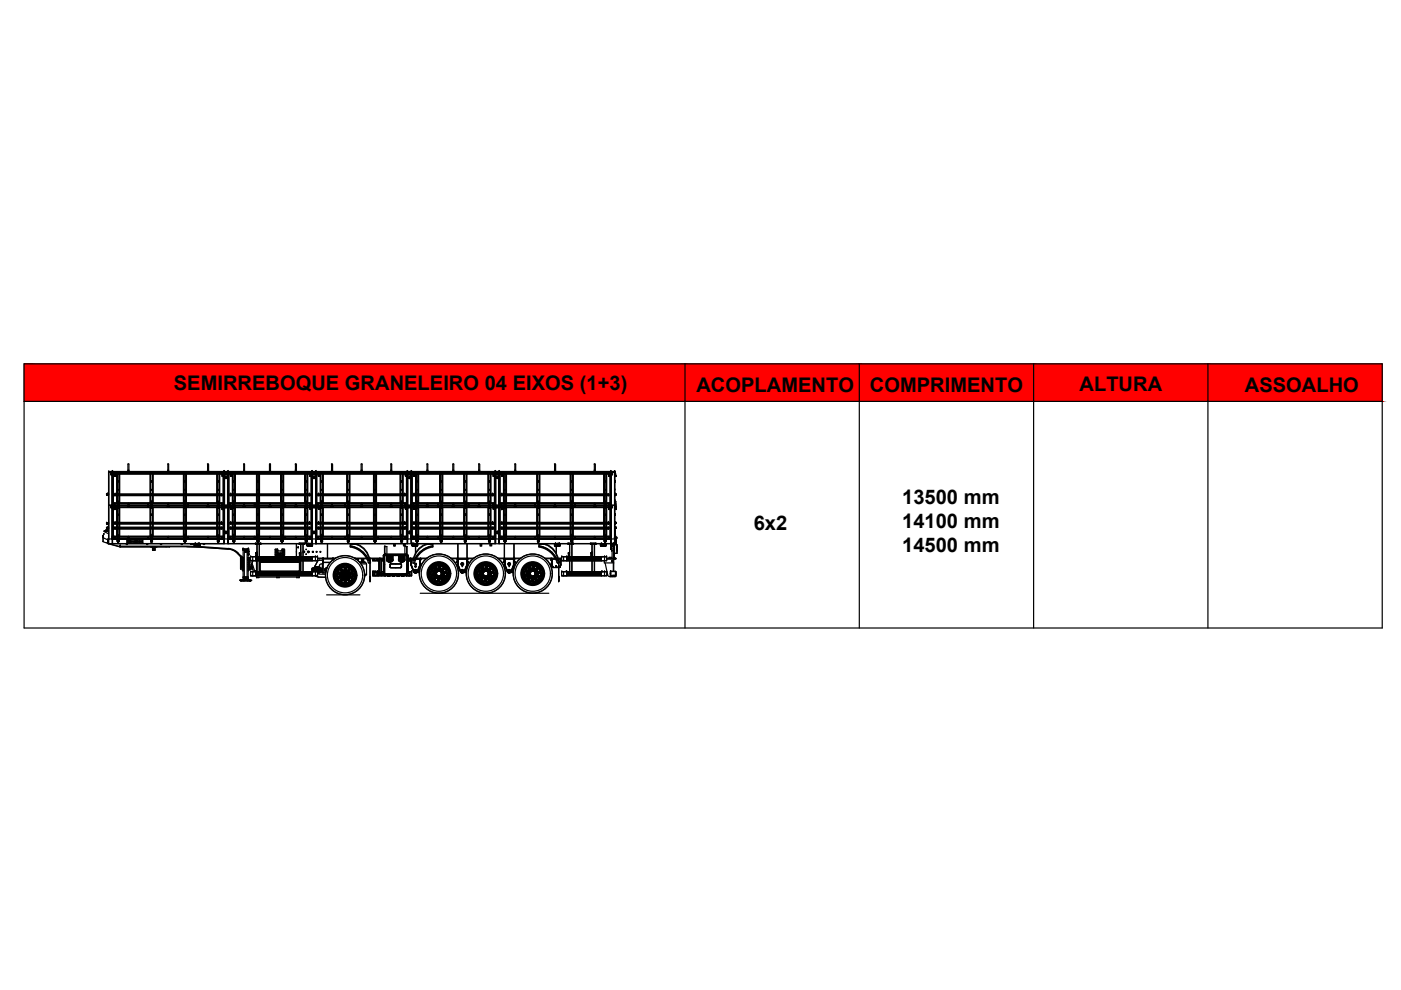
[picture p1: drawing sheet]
<svg xmlns="http://www.w3.org/2000/svg" width="297mm" height="210mm" viewBox="0 0 297 210" stroke-linecap="round" stroke-linejoin="round" font-family="sans-serif">
<defs><g id="words">
<g font-size="4.3">
<text x="36.9" y="82.6">SEMIRREBOQUE GRANELEIRO 04 EIXOS (1+3)</text>
<text x="147.6" y="83.1">ACOPLAMENTO</text>
<text x="184.4" y="83.1">COMPRIMENTO</text>
<text x="228.9" y="83">ALTURA</text>
<text x="263.9" y="83.1">ASSOALHO</text>
<text x="191.3" y="106.8">13500 mm</text>
<text x="159.8" y="112.4">6x2</text>
<text x="191.3" y="111.9">14100 mm</text>
<text x="191.3" y="117">14500 mm</text>
</g>
</g></defs>
<!-- layer: 0 -->
<g fill="#f00" stroke="#f00" stroke-width=".21">
<path d="M256.1 77.1l37 8v-8zM256.1 77.1l37 8h-37z"/>
<path d="M219.1 77.1l37 8v-8zM219.1 77.1l37 8h-37z"/>
<path d="M182.2 77.1l36.9 8v-8zM182.2 77.1l36.9 8h-36.9z"/>
<path d="M145.2 77.1l37 8v-8zM145.2 77.1l37 8h-37z"/>
<path d="M5.1 77.1l140.1 8v-8zM5.1 77.1l140.1 8h-140.1z"/>
</g>
<g fill="none" stroke="#000" stroke-width=".25">
<path d="M5.1 77.1h288v56.1h-288zM145.2 77.1v56.1M182.2 77.1v56.1M219.1 77.1v56.1M256.1 77.1v56.1M5.1 85.1h288M41.2 115.7l.1 .1M41.2 115.5v.2M41.2 115.5h.1M41.2 115.5v.1M41.3 115.5v.2M41.3 115.6h.1"/>
<path d="M41.3 115.7h.1M41.3 115.4v.4M41.3 115.7h1M41.3 115.8h1M41.3 115.4l-.1 .1M41.3 115.4h.1M41.3 115.8h.1M41.3 115.7h.9h-.7M41.3 115.4h1M41.3 115.5h.1M41.3 115.4h.2M41.4 115.5h.1"/>
<path d="M41.3 115.6l.2 .1M41.3 115.7h.2M41.4 115.4h-.1M41.4 115.6h.1M41.4 115.5h.8v.1h-.9zM41.4 115.6h.8M41.4 115.4h.1M41.4 115.6h.7M41.4 115.6h.2M41.4 115.3h.1M41.4 115.3v.1M41.4 115.7h.1"/>
<path d="M41.5 115.7h-.2M41.5 115.5h-.2M41.5 115.3l-.3 .2 .1 .3h1l.1-.3-.3-.1M41.5 115.5h.6M41.5 115.3l-.1 .1M41.6 115.6h.5M41.6 115.6h.1M41.6 115.6h.5h-.5M41.7 115.6h.2zM41.7 115.6h.1M41.7 115.6h.2M41.8 115.6l.1 .1"/>
<path d="M41.8 115.6v.1M41.8 115.6h.1M41.8 115.7h.1M41.8 115.5h.1M41.8 115.4h.1M41.9 115.3h.1M42.1 115.6h.1M42.1 115.7h.1M42.1 115.4h.1M42.1 115.3h.1M42.1 115.5h.2M42.1 115.3l.1 .1"/>
<path d="M42.1 115.3h-.6M42.1 115.3v.1M42.2 115.6h.1M42.2 115.3h.1M42.2 115.4h.1M42.2 115.3v.1M42.2 115.4h-.9M42.3 115.5h-.2M42.3 115.4l.1 .1M42.3 115.5l-.2 .2 .1-.1M42.3 115.6h.1M42.4 115.5h.1"/>
<path d="M42.3 115.7h.1M42.3 115.8h.1M42.3 115.4h.1M42.4 115.5v.1M42.4 115.7l-.1 .1M42.4 115.7h-.1M42.4 115.5v.2M42.4 115.7h.1M65.1 115.7l.1 .1M65.1 115.5v.2M65.1 115.5h.1M65.1 115.7h.1"/>
<path d="M65.1 115.5v.1M65.1 115.5l.1 .2M65.1 115.6h.1M65.2 115.7h.1M65.2 115.4v.4M65.2 115.7h1M65.2 115.4h.1M65.2 115.6h.1M65.2 115.8h1M65.2 115.4l-.1 .1M65.2 115.8h.1M65.2 115.7h.9"/>
<path d="M65.2 115.4l.9 .1M65.2 115.4h.9M65.2 115.5h.1M65.2 115.6l.1 .1M65.2 115.5h-.1M65.2 115.5v.2M65.3 115.5h.1M65.3 115.6h.1M65.3 115.6h.8M65.3 115.4h.1M65.3 115.6h.6M65.3 115.3h.1"/>
<path d="M65.3 115.7h-.1M65.3 115.5h-.1M65.3 115.3v.1M65.3 115.3l-.2 .2 .1 .3h1v-.3l-.2-.1M65.3 115.5h.7M65.3 115.7h.7M65.3 115.7h.1M65.4 115.6h.5M65.4 115.6h.1M65.4 115.6h.5h-.5M65.6 115.6h.1zM65.6 115.6h.1"/>
<path d="M65.6 115.5h.1M65.6 115.5h-.3l-.1 .1h.9v-.1h-.4M65.6 115.7h.1M65.6 115.6v.1M65.7 115.7h.1M65.7 115.6h.1M65.6 115.4h.1M65.7 115.3h.1M65.7 115.5h.1M65.7 115.4h.1M65.7 115.6v.1M65.9 115.6h.2"/>
<path d="M65.9 115.6h.1M66 115.7h.1M66 115.4h.1M66 115.3h.1M66 115.5h.1M66.1 115.7h.1M66 115.3l.1 .1M66 115.3h-.7M66 115.3v.1M66.1 115.6h.1M66.1 115.3h.1M66.1 115.4h.1"/>
<path d="M66.1 115.5v.1M66.1 115.5h-.1M66.1 115.7h-.9M66.1 115.4l.2 .2M66.2 115.6h-.1M66.2 115.6h.1M66.2 115.5h.1M66.2 115.7h.1M66.2 115.4v.1M66.2 115.8h.1M66.2 115.4h.1M66.2 115.5v.1"/>
<path d="M66.2 115.7l-.1 .1M66.2 115.5v.2M66.2 115.7v.1M87.3 115.7l.1 .1M87.4 115.7v.1M87.4 115.5v.2M87.4 115.5h.1M87.4 115.7h.1M87.4 115.5v.1M87.4 115.5l.1 .2M87.4 115.6h.1M87.5 115.7h.1"/>
<path d="M87.4 115.4l-.1 .2M87.4 115.7h1M87.4 115.4h.2M87.4 115.8h1M87.4 115.4v.1M87.4 115.4h.1M87.4 115.8h.1M87.5 115.4h.9M87.5 115.5h.1M87.5 115.6h.1M87.5 115.5h.9v.1zM87.5 115.6l.1 .1"/>
<path d="M87.5 115.5h-.1M87.5 115.5v.2M87.5 115.4h-.1M87.5 115.6h.8M87.5 115.4h.1M87.5 115.6h.7M87.6 115.6h.1M87.6 115.5h-.1M87.6 115.3h.1M87.6 115.3v.1M87.6 115.4h-.1M87.6 115.5h.7"/>
<path d="M87.6 115.7h.7M87.6 115.4h.1M87.6 115.7h.1M87.6 115.3l-.2 .2v.3h1l.1-.3-.2-.1M87.7 115.6h.5M87.7 115.6h.1M87.7 115.6h.5h-.5M87.9 115.6h.1zM87.9 115.6h.1M87.9 115.5h.1M87.9 115.6v.1M88 115.7h.1"/>
<path d="M87.9 115.7h.1M88 115.5h.1M87.9 115.4h.1M88 115.6h.1M88 115.5h-.1M88 115.7h-.1M88 115.4h.1M88 115.3h.1M88 115.6v.1M88.2 115.6h.1M88.3 115.7h.1M88.3 115.4h.1"/>
<path d="M88.3 115.3h.1M88.3 115.5h.1M88.3 115.3v.1M88.3 115.3h-.7M88.3 115.6h.1M88.4 115.4h.1M88.4 115.4h-.9M88.4 115.6h.1M88.4 115.5h-.1M88.4 115.7h-1h.2M88.4 115.7h-.9M88.4 115.4l.1 .1"/>
<path d="M88.4 115.5h.1M88.4 115.7h.1M88.4 115.8h.1M88.5 115.6h.1M88.5 115.5l-.2 .2 .1-.1M88.5 115.5v.1M88.5 115.7l-.1 .1M88.5 115.7h-.1M88.5 115.5h.1M88.5 115.5v.2M88.5 115.7h.1M117.5 115.7l.1 .1"/>
<path d="M117.6 115.7l.1 .1M117.6 115.5v.2M117.6 115.5h.1M117.6 115.7h.1M117.6 115.5v.1M117.6 115.5l.1 .2M117.6 115.6h.1M117.7 115.7h.1M117.6 115.4v.2M117.7 115.7h1M117.7 115.4h.1M117.7 115.6h.1"/>
<path d="M117.7 115.8h1M117.7 115.4l-.1 .1M117.7 115.8h.1M117.7 115.4h.9M117.7 115.5h.1M117.7 115.5h.9v.1zM117.8 115.5h.1M117.7 115.6l.1 .1M117.7 115.5h-.1M117.7 115.5v.2M117.8 115.6h.1M117.8 115.6h.8"/>
<path d="M117.8 115.4h.1M117.8 115.6h.6M117.8 115.3h.1M117.8 115.3v.1M117.8 115.7h-.1h.9M117.8 115.3l-.2 .2 .1 .3h1v-.3l-.2-.1M117.9 115.6h.5M117.9 115.6h.1M117.9 115.6h.5h-.5M118.1 115.6h.2zM118.1 115.6h.1M118.1 115.6h.2"/>
<path d="M118.2 115.5h.1M118.1 115.5h.1M118.1 115.6l.1 .1M118.1 115.6v.1M118.2 115.7h.1M118.1 115.7h.1M118.1 115.4h.1M118.2 115.6h-.1M118.2 115.6h.1M118.2 115.5h-.1M118.2 115.4h.1M118.2 115.3h.1"/>
<path d="M118.4 115.6h.2M118.4 115.6h.1M118.5 115.7h.1M118.5 115.4h.1M118.5 115.3h.1M118.5 115.5h.1M118.6 115.7h.1M118.5 115.5h-.8M118.5 115.3l.1 .1M118.5 115.3h-.7M118.5 115.3v.1M118.6 115.6h.1"/>
<path d="M118.6 115.3h.1M118.6 115.4h.1M118.6 115.3v.1M118.6 115.7h-.8M118.6 115.5h-.1M118.6 115.7h-.9M118.6 115.4l.1 .1M118.6 115.5h.1M118.6 115.5v.2M118.7 115.6h.1M118.7 115.4v.1M118.7 115.8h.1"/>
<path d="M118.7 115.4h.1M118.7 115.5h-.1M118.7 115.5v.1M118.7 115.7l-.1 .1M118.7 115.7h-.1M118.7 115.5h.1M118.7 115.5v.2M118.8 115.5v.1M118.8 115.5l-.1 .2M118.8 115.7l-.1 .1M118.8 115.7h.1M118.8 115.5h.1"/>
<path d="M127.3 115.5v.1M127.3 115.5h.1M127.3 115.7h.1M127.3 115.7l.1 .1M127.4 115.5l.1 .2M127.4 115.6h.1M127.4 115.7h.1M127.5 115.7h.1M127.4 115.7v.1M127.4 115.5l-.1 .2M127.4 115.7h1M127.4 115.8h1"/>
<path d="M127.4 115.4l-.1 .1M127.4 115.4h.1M127.4 115.8h.1M127.4 115.4v.1M127.4 115.4h1M127.4 115.5h.1M127.5 115.4h.1M127.5 115.6l.1 .1M127.5 115.5h-.1M127.5 115.5h.1M127.5 115.5v.2M127.5 115.4h-.1"/>
<path d="M127.5 115.6h.1M127.5 115.5h.8l.1 .1h-.9zM127.5 115.6h.8M127.5 115.6h.2M127.5 115.3h.1M127.5 115.6h.7M127.6 115.7h-.1M127.6 115.5h-.1M127.6 115.3l-.2 .2v.3h1l.1-.3-.2-.1M127.6 115.4h-.1M127.6 115.5h.7M127.6 115.4h.1"/>
<path d="M127.7 115.6h.5M127.7 115.6h.1M127.7 115.6h.5h-.5M127.8 115.6h.2zM127.8 115.6h.1M127.8 115.6h.2M127.9 115.6l.1 .1M127.9 115.6v.1M127.9 115.4h.1M127.9 115.5h.1M127.9 115.6h.1M127.9 115.7h.1"/>
<path d="M128 115.3h.1M128 115.6h.1M128 115.7h.1M128.2 115.6h.1M128.2 115.7h.1M128.2 115.3h-.6M128.3 115.7h-.7M128.3 115.4h.1M128.3 115.5h.1M128.3 115.7h.1zM128.3 115.3h.1M128.3 115.3v.1"/>
<path d="M128.3 115.6h.1M128.3 115.4h-.9M128.4 115.6h.1M128.4 115.5h-.2M128.4 115.7h-.9M128.4 115.5v.1M128.4 115.5h.1M128.4 115.7h.1M128.4 115.4l.1 .2M128.4 115.4l.1 .1M128.4 115.8h.1M128.4 115.4h.1"/>
<path d="M128.5 115.5h-.1M128.5 115.5v.1M128.5 115.7h-.1M128.5 115.5h.1M128.5 115.5v.2M128.5 115.7l-.1 .1M128.5 115.7h.1M129.5 115.7h.1M129.5 116.4h.1M129.6 116.4h.1M129.5 116.3l.1 .1M129.5 116.3v.1"/>
<path d="M129.6 116.3v.1M129.6 115.7h.1M129.6 116.3h.1M129.6 115.7v.1M129.6 115.8h.1M129.6 116.3v.2zM129.6 115.6v.2zM129.6 115.6h.1M129.6 116.5h.1M129.6 116.4v.1M129.6 116.3l.1 .1M129.6 116.2h.1"/>
<path d="M129.7 116.3h.1M129.7 116.2v.1M129.7 116.2h.1M129.7 116.3v.1M129.7 116.4h.1M129.7 115.7h.1M129.7 116.3h-.1M129.7 115.3h.4M129.9 115.8h-.2h.4M130.1 116.7l-.4 .1M130.1 115.4h.1M130.1 115.3h.1"/>
<path d="M130.1 115.5h-.4h.4M130.1 115.3v.1M130.1 115.4v1.3zM130.1 116.8v-1.4h-.4v1.4M130.1 115.3l.1 .1M130.1 116.5l.1 .1M130.2 115.8h.1M130.2 115.5h.1M130.2 115.4h.1M130.2 115.3h-.5l.5 .1M130.2 115.4l-.1 1.4M130.2 116.7h.1"/>
<path d="M130.2 115.6h.1M130.2 115.3h.1M130.2 115.3v.1M130.2 116.7l-.1 .1M130.2 116.1h.1M69.2 126.1h7.1M89.1 125.8h27.3"/>
</g>
<!-- layer: SP_15175 -->
<g fill="none" stroke="#000" stroke-width=".25">
<path d="M54.3 118.3h11.9M54.3 118.3h11.9h-11.9M54.3 118.4h11.9M54.3 118.4h11.9h-11.9M54.3 118.5h11.9h-11.9M54.3 118.6h11.9h-11.9M54.3 118.1h11.9h-11.9M54.3 118.9h11.9M54.3 118.1h11.9M54.3 118.8h11.9M54.3 118h11.9M66.2 118.7h-11.9h11.9"/>
<path d="M54.3 121.8h11.9M54.3 121.5h11.9M54.3 121.3h11.9M54.3 122.1h11.9M54.3 122h11.9M66.2 121.8h-11.9h11.9M66.2 121.7h-11.9h11.9M66.2 121.6h-11.9h11.9M66.2 121.5h-11.9h11.9"/>
</g>
<!-- layer: SP_97039 -->
<path d="M130.5 121.2l.1 1zM130.6 121.6v.2" fill="none" stroke="#000" stroke-width=".25"/>
<!-- layer: SP_97043 -->
<g fill="none" stroke="#000" stroke-width=".25">
<path d="M78.4 119.4v3.9M118.4 119.4v3.9l.1-3.9M78.4 123.1h.1M78.4 123.3h.1M78.5 122.4v.1M78.5 122.5v.5M78.5 122.2v1M78.5 122.4h.1M78.5 122.5h.1M78.5 123h.1M118.4 123.1l.1 .1M118.5 122.2v.1"/>
<path d="M118.5 122.3v.8M118.5 122.4v.1M118.5 122.5v.5M118.5 122.4h.1M118.5 122.5h.1M118.5 123h.1"/>
</g>
<!-- layer: SP_3326 -->
<g fill="none" stroke="#000" stroke-width=".25">
<path d="M130.2 116.8v.6M130.2 115.4h.1M130.3 117.3h-.1M130.3 115.4l.5 .1M130.8 115.5v1.8M130.8 115.5h-.5v1.9l.5-.1M130.8 117.3l-.6 .1M130.8 117.3h.1M130.8 115.9v1M130.8 116.6h.1M130.8 116.4h.1M130.8 116.2h.1"/>
<path d="M130.8 116h.1M130.8 115.9h.1M130.8 116.8h.1M130.8 116.9h.1"/>
</g>
<!-- layer: SP_15411 -->
<g fill="none" stroke="#000" stroke-width=".25">
<path d="M129.7 115.4v1.4M129.7 115.3v.1M129.7 115.4v1.2M130.2 115.3v.2M130.2 115.3l-.5 .1M130.2 116.8h.1M130.2 115.3v.4M130.2 118h.1M130.2 117.4h.1M130.2 117.2h.1M130.2 116.9h.1M130.2 117.4v.6"/>
<path d="M130.2 116.4v.4"/>
</g>
<!-- layer: SP_97111 -->
<path d="M130.2 117.7v-.3v.5M130.2 117.5h.1M130.2 117.7h.1M130.2 117.8v.1M130.2 118h.1M130.2 117.4v.6M130.2 117.9h.1" fill="none" stroke="#000" stroke-width=".25"/>
<!-- layer: CORPO -->
<path d="M54.4 118.9v2.4M62.9 117.1h.1M63.4 118.9v.3M64.5 116.9l.1 .2M64.9 117.5h.1M66.4 116.9l-.1 .2M54.4 122.1v.3M63.4 122.1v.3h-9M63.4 121.1v.2" fill="none" stroke="#000" stroke-width=".25"/>
<!-- layer: PORTA -->
<path d="M54.4 122.4h.5v.1h-.5zM58.7 122.4h.5v.1h-.5zM62.9 122.4h.5v.1h-.5z" fill="none" stroke="#000" stroke-width=".25"/>
<!-- layer: SP_97021 -->
<g fill="none" stroke="#000" stroke-width=".25">
<path d="M54.1 118h.1M66.3 118h.1M80 118.8h.1M120 118h.1M127.6 118h.1M54.1 121.2h.1M54.2 121.2h.1M66.3 121.2h.1M66.4 121.2h-.1M66.4 121.2h.1M80 121.3h.1M80 121.2h.1"/>
<path d="M80 121.9h.1M80 122h.1M86.3 122h.1M120 121.2h.1M120.1 121.2h.1M127.6 121.2h.1M127.7 121.2h-.1M127.7 121.2h.1"/>
</g>
<!-- layer: ESPELHO -->
<g fill="none" stroke="#000" stroke-width=".25">
<path d="M57.5 119h-.1M57.5 118.9v.1M57.5 118.9h.1M57.5 118.9h.2M57.5 119h.2M57.5 118.8h.1M57.7 119h.1M57.7 119v.1M57.7 118.9v.1M57.7 118.9h.1M57.8 118.8l-.1 .1M57.8 118.8h.1"/>
<path d="M57.8 118.9l.1 .1M57.8 118.9h.1M57.9 118.9h.1M57.9 118.9v.1M57.9 119l-.1 .1M57.9 118.9h.7M58 119h.1M58 119h.5M58 119v.1M58.5 119h.1M58.5 119v.1M58.6 118.9h.1"/>
<path d="M58.7 118.9h.1M58.7 118.8l-.1 .1M58.7 118.9l.1 .1M58.7 118.9v.1M58.7 119h.1M58.7 119l-.1 .1h.3M58.8 118.8l.1 .2M58.8 119h.1M58.8 118.9h.1M58.8 119l.2 .1M58.9 118.9l.1 .1M58.9 118.9h.1"/>
<path d="M58.9 118.9h.8M59 119h.1M59 119h.7M59 119v.1M59.7 119h.1M59.7 118.9v.1M59.7 119.1h.3M59.7 118.9h.1M59.8 118.9h.1M59.8 118.8l-.1 .1M59.8 118.9v.1M59.9 118.8l.2 .2"/>
<path d="M59.9 118.9h.1M59.9 118.9v.1M60 118.9l.1 .1M60.1 118.9h.1M60.1 118.9h.6M60.1 119h.1M60.1 119h.6M60.1 119v.1M60.7 119h.1M60.7 118.9h.1M60.7 119v.1M60.7 118.9v.1"/>
<path d="M60.8 118.8h.1M60.8 118.9v.1M60.8 118.9h.1M60.8 119h.1M60.8 118.9h-.1M60.8 118.8l.1 .1M60.9 118.9h.1M60.9 118.9h.3M60.9 118.9l.1 .1M60.9 119h.1M60.9 119h.3M60.9 119l.1 .1"/>
<path d="M61.1 118.9h.1M61.1 118.8h.1M61.2 118.9h.1M61.2 118.9v.1M61.2 119h.1M92.4 119.9h.1M92.4 119.8l.3 .1M92.4 119.8l.3 .1 .2-.2-.2 .2M92.5 119.9h.2M92.5 119.9h.1M92.7 119.9h.1M92.7 119.9h-.2"/>
<path d="M92.7 119.8h-.1M92.7 119.9l-.9 .5M92.7 119.9a1.76 1.76 0 0 1 1.9 .8M92.8 119.9h.1M92.9 119.8h.1M92.9 119.8l-.2 .1M92.9 119.7v.1M93.7 119.9l-.1-.1 .2 .2h.3M93.7 119.9l.1 .1M93.7 119.9h.1M93.8 119.9h.1M93.8 119.9v.2"/>
<path d="M93.9 120h.1M102.4 119.9h.1M102.6 119.9h-.1M102.7 119.9h-.1M102.8 119.8l.1-.1-.3 .2-.3-.1 .1 .1M102.8 119.8l-.1 .1M103.5 119.8l.1 .1M103.6 119.9l.1 .1M103.6 119.9h.1M103.7 120h.1M103.7 120a1.76 1.76 0 0 0-2.3 .9 1.76 1.76 0 0 0 .8 2.3M103.7 119.9l.1 .1"/>
<path d="M103.7 119.9l.1 .2M103.7 119.9h.1M103.8 120h.1M112.3 119.8l.3 .1M112.3 119.8l.3 .1 .2-.2-.2 .2M112.3 119.9h.1M112.4 119.9h.2M112.4 119.9h.1M112.6 119.9h.1M112.6 119.9h-.2M112.6 119.8h-.1M112.6 119.9a1.76 1.76 0 0 0-1.4 2 1.76 1.76 0 0 0 2.1 1.4"/>
<path d="M112.6 119.9l1 .1M112.8 119.8h.1M112.8 119.8l-.2 .1M112.8 119.7l-.1 .1M113.5 119.8v.1M113.5 119.8l.2 .2M113.5 119.8l.2 .3 .3-.1M113.6 119.9l.1 .1M113.6 119.9h.1M113.6 120h.1a1.76 1.76 0 0 1 1 1.7M113.7 119.9v.2M113.7 119.9h.1"/>
<path d="M113.8 120h.1M114 120l-.3 .1M71.2 121.7l.2 .2-.2 .4M71.3 121.7l.1 .1M71.3 121.9v.1M71.4 122.1l-.1 .2M71.4 121.8v.1M71.4 122h.1M71.4 122.1h.1M71.4 121.9h.1M71.4 121.8h.1M71.4 121.8v.3"/>
<path d="M71.4 122v.1M71.5 121.1h.1M71.5 122.9h.1M71.6 122.8v.1M71.6 121v.1M71.6 122.9h.1M71.6 121h.1M71.6 122.9l.1 .1M71.6 123l.1 .1M71.7 123h.1M71.7 121h.1M71.7 121h-.1"/>
<path d="M71.7 120.8l-.1 .1M71.7 122.9l.1 .1M71.7 123l-.3-.1 .3 .1 .1 .3v-.3M71.7 123v.1M71.7 123.1h.1M71.7 120.9h.1M71.7 123.1l.1 .1M71.8 123a1.76 1.76 0 0 0 1.9 .6M71.8 120.9a1.76 1.76 0 0 1 2.4-.4 1.76 1.76 0 0 1 .4 2.4M71.8 120.9l-.1 .1a1.76 1.76 0 0 0 0 1.9M71.8 123.1h.1M71.8 123h.1"/>
<path d="M71.8 123.1v.1M71.8 120.9l-.1 .1M71.8 120.9v-.3l-.1 .4h-.3h.3M71.8 120.9h.1M71.8 123.2v.1M71.8 123.2h.1M71.8 120.6v.2M71.8 120.7h.1M71.8 120.7l-.1 .2M72.4 123.6h.1M72.4 123.7l-.1 .1 .1-.2 .4 .1v.2M72.4 123.7h.1"/>
<path d="M72.4 123.7h-.1M72.4 120.3h.1M72.5 123.7h.1M72.5 120.3h.1M72.6 123.7l.1 .1M72.6 123.6l.1 .2M72.6 123.7h.1M72.6 120.2h.1M72.6 120.2l-.1 .1M72.7 120.2h-.1M72.7 123.8h.1M72.7 120.2h.1"/>
<path d="M72.7 123.7l.1 .1M72.8 123.8h.1M72.8 120.2l-.1 .1M72.8 120.2h.1M72.8 120.1l-.1 .1M72.8 120a.28 .28 0 0 1-.1 .3 .28 .28 0 0 1-.4-.1l.1 .1M72.8 123.8l.1 .1M72.9 120.1l-.1 .1M73.5 120v.1a.35 .35 0 0 0 .6 .1l-.1 .1M73.5 120.1h.1M73.6 123.8h-.1M73.6 123.8h.1"/>
<path d="M73.6 123.8l-.1 .1M73.6 120.2l.1 .1M73.6 120.2h.1M73.6 120.2h.2M73.7 123.7h.1M73.7 123.8h.1M73.7 120.2h.1M73.7 123.8h-.1M73.8 123.6l-.1 .1M73.8 123.6l.1 .1M73.8 123.6l.3 .2-.3-.2-.3 .3 .2-.2M73.8 123.6h.1"/>
<path d="M73.8 123.7l-.1 .1M73.8 123.7h.1M73.8 120.2h.1M73.8 120.2l.1 .1M73.9 120.3h.1M73.9 123.7h.1M73.9 120.3h-.1M73.9 123.7h-.1M73.9 123.6h.1M74 123.7h.1M74.5 120.7l.2 .2M74.6 123l-.9 .6"/>
<path d="M74.6 120.9l.1 .1M74.6 123l-.1 .2 .1 .1M74.6 123.1h.1M74.6 123h.1M74.6 123.2h.1M74.6 120.6v.1M74.6 120.6a.26 .26 0 0 0 0 .4 .26 .26 0 0 0 .3 0l-.1 .1M74.6 122.9v.1M74.7 123l.2-.1-.3 .2-.1 .2 .1-.1M74.7 123h.1M74.7 123.1h.1M74.7 123.1l-.1 .1"/>
<path d="M74.7 123l-.1 .1M74.7 121h.1M74.8 122.9l-.1 .1M74.8 122.9h.1M74.8 122.8v.1M75 121.9v.1M75 122.1v.1M75 121.7v.1M75 121.8v.3l.1 .2-.1-.1M75 121.8v.1M75 122v.1M91.2 121.2l.1 .1-.1 .4"/>
<path d="M91.2 121.6v.1M91.3 121.2v.2M91.3 122.4l.3 .2v.2M91.3 121.5l-.1 .1M91.3 122.4h.1M91.3 122.3l.1 .1M91.3 121.4v.1M91.4 122.3v.1M91.4 122.4l.1 .1M91.5 122.5l.1 .1M91.5 122.6l.1 .1M91.6 120.5l-.1 .1"/>
<path d="M91.6 122.7v.1M91.6 120.5h.1M91.7 120.5h.1M91.7 120.5h-.1M91.7 120.5a1.76 1.76 0 0 0 .2 2.4 1.76 1.76 0 0 0 2.4-.1M91.7 120.5h-.3M91.7 120.3v.1M91.8 120.4l-.1 .1M91.8 120.4h.1M91.8 120.5v-.3v.3l-.2 .1M91.8 120.5h.1M91.8 120.3v.1"/>
<path d="M91.8 120.2v.1M91.8 120.3h.1M91.8 120.2h.1M92 123.3a.29 .29 0 0 1 .3 0 .29 .29 0 0 1 .2 .2M92.1 123.2l-.1 .1M92.1 123.2h.1M92.1 121l-.2 .5 .1 .6M92.2 122.3l.4 .3 .6 .1M92.2 123.2h.1M92.2 123.2l.1 .1M92.3 123.3h.1M92.3 123.3l.1 .1"/>
<path d="M92.3 120.8a1.12 1.12 0 0 1 1.2-.2 1.12 1.12 0 0 1 .7 1M92.4 123.3l.1 .1M92.4 123.3h.1M92.5 123.4h.1M92.5 123.4l.1 .1M93.2 123.5l.4-.2 .2 .2M93.3 123.5h-.1M93.3 123.5h.1M93.4 123.4l-.1 .1M93.4 123.5h.1M93.4 123.5h-.1M93.5 123.4h-.1"/>
<path d="M93.5 123.4h.1M93.5 123.4l-.1 .1M93.6 123.4l.2 .1M93.6 123.4h.1M94 120h.1M94.1 120h.1M94.2 121.6a1.12 1.12 0 0 1-.8 1.1M94.3 123h.1M94.3 123v.1M94.3 122.9h.1M94.4 122.9h.1M94.4 122.8l.3-.1-.4 .2v.3v-.3"/>
<path d="M94.4 122.8h.1M94.4 122.9l-.1 .1M94.5 122.8l-.1 .1M94.5 122.8l-.2 .1M94.5 122.8h.1M94.5 120.5v.1M94.6 120.5v-.1v.3M94.6 120.7h.1M94.6 122.7l-.2 .1M94.6 122.7h.1M94.6 122.7l-.1 .1M94.6 120.7a1.85 1.85 0 0 1-.3 2.2"/>
<path d="M94.6 122.7h-.1M94.6 120.6v.1M94.6 120.6h.1M94.6 120.8l.3 .1M94.6 120.5v.2l.1 .2h.2M94.6 120.8h.1M94.6 120.7v.1M94.7 120.6v.1M94.7 120.8h.1M94.7 120.8l.1 .1M94.7 120.9h.1M94.8 120.9h.1"/>
<path d="M94.8 121.9l.1 .1M94.9 122h.1M94.9 121.8v.1M94.9 121.8h.1M94.9 121.9h.1M94.9 122.1h.1M94.9 121.8v.2M94.9 121.7l.1-.1-.2 .3 .2 .2M94.9 121.7v.1M94.9 121.7h.1M101.1 121.4v.1M101.2 121.6l-.1 .1"/>
<path d="M101.2 121.6h.1M101.2 121.3l-.1-.1 .2 .2-.1 .3M101.2 122.4l.3 .2v.3M101.2 122.4h.1M101.2 121.3l.1 .1M101.2 121.3h.1M101.2 121.4h.1M101.2 121.5h.1M101.2 121.3v.2M101.2 121.5v.1M101.3 122.4l.2 .1M101.3 122.4h.1"/>
<path d="M101.3 122.4l.1 .1M101.4 122.5v.1M101.4 122.5h.1M101.4 120.6h.1M101.4 122.5l.1 .1M101.5 122.6h.1M101.5 122.6v.1M101.5 122.7h.1M101.5 120.5v.1M101.5 122.7v.2M101.6 120.5h-.1M101.8 120.2v.3l-.3 .1-.1-.1"/>
<path d="M101.8 120.5l-.1-.1v.1M101.8 120.3l-.1 .1M101.8 120.2h.1M102 123.2h.1M102.1 123.2l-.1 .1M102.1 123.2h.1M102.1 121l-.2 .5 .1 .6M102.1 122.3l.4 .3 .6 .1M102.1 123.2l.1 .1M102.2 123.3h.1M102.2 123.3l.1 .1M102.3 123.2v.1"/>
<path d="M102.3 120.8a1.12 1.12 0 0 1 1.2-.2 1.12 1.12 0 0 1 .6 1M102.3 123.2l-.3 .1 .3-.1 .2 .2v.1l-.2-.2M102.3 123.2h.1M102.3 123.3h.1M102.3 123.3l.1 .1M102.4 123.4h.1M102.5 123.4v.1M103.2 123.5v.1a.29 .29 0 0 1 .2-.2 .29 .29 0 0 1 .3 .1M103.2 123.5h-.1M103.2 123.5h.1M103.3 123.4l-.1 .1M103.4 123.5h.1"/>
<path d="M103.4 123.5h-.2M103.4 123.4h-.1M103.4 123.4h.2M103.4 123.4h.1M103.4 123.4v.1M103.6 123.4l.1 .1M103.6 123.4h.1M103.7 120l-.1-.2-.1 .1 .3 .2 .3-.1-.3 .1M103.8 120l.7 .7M103.8 120.1h.1M103.9 120h.1M104 120h.1"/>
<path d="M104.1 121.9l-.3 .5-.4 .3 .4-.3zM104.2 123h.1M104.3 123h.1M104.3 123v.1M104.3 122.8a1.76 1.76 0 0 1-2 .4M104.3 122.9h.1M104.3 122.9v.1M104.4 122.8l-.1 .1M104.4 122.8l.3-.1-.4 .2v.3v-.3M104.4 122.8h.1M104.5 120.5v.1M104.5 120.6v.1"/>
<path d="M104.5 120.6h.1M104.5 122.7l-.1 .1M104.5 122.7h.1M104.5 120.7h.1M104.5 120.5h.1M104.5 120.6l.1 .1M104.5 120.7l.1 .1M104.5 120.5l.1 .4h.2l-.3-.1a1.76 1.76 0 0 1-.2 2M104.5 120.4v.3M104.6 120.6v.1M104.6 120.7v.1M104.6 120.7h.1"/>
<path d="M104.6 120.8h.1M104.6 120.8l.1 .1M104.7 120.9h.1M104.8 122h.1M104.8 121.8v.1M104.8 122.1h.1M104.8 121.9h.1M104.8 121.8h.1M104.8 121.9v.1M104.9 121.6l-.1 .1M104.9 121.6l-.1 .2v.3M104.9 121.7l-.1 .1"/>
<path d="M104.9 121.7h.1M111.1 121.6l-.1 .1M111.1 121.2l.1 .2M111.2 122.4a.29 .29 0 0 1 .2 .1 .29 .29 0 0 1 0 .4M111.2 121.2h-.1a.29 .29 0 0 1 .1 .3 .29 .29 0 0 1-.2 .2M111.2 121.5l-.1 .1M111.2 122.3l.1 .1M111.2 121.4v.1M111.2 122.4h.1M111.3 122.4l.1 .1M111.3 122.4h.1M111.3 122.5l.1 .1"/>
<path d="M111.4 122.5h.1M111.4 120.6h.1M111.4 122.5v.1M111.4 122.6h.1M111.4 122.6v.1M111.4 122.7h.1M111.5 122.7v.1M111.5 122.8l-.1 .1M111.6 120.5l-.2 .1M111.7 120.2a.28 .28 0 0 1 0 .3 .28 .28 0 0 1-.4 0M111.7 120.5l-.1-.1v.1M111.7 120.3l-.1 .1"/>
<path d="M111.7 120.2v.1M111.7 120.2h.1M111.9 123.3a.29 .29 0 0 1 .3 0 .29 .29 0 0 1 .2 .2M112 123.2h.1M112 123.2l-.1 .1M112 121l-.2 .5 .1 .6M112 123.2h.2M112 123.2l.2 .1M112.1 123.3l.1 .1M112.2 123.3h.1M112.3 123.3h.1M112.3 123.3l.1 .1"/>
<path d="M112.4 123.4l.1 .1M112.4 123.4h.1M113.1 123.5v.1M113.2 123.5h-.1M113.2 123.5h.1M113.3 123.4h.1M113.3 123.4l-.2 .2M113.3 120.5h-.6l-.5 .3a1.12 1.12 0 0 1 1.2-.2 1.12 1.12 0 0 1 .7 1M113.3 120.6a1.12 1.12 0 0 1 .8 1M113.3 123.5h.1M113.3 123.5h-.1M113.4 123.4h-.1"/>
<path d="M113.4 123.4h.1M113.4 123.4l.3 .1-.1-.1h-.3l-.2 .2M113.5 123.4l.2 .1M113.5 123.4h.1M113.7 120h.1M113.7 120.1h.1M113.9 120h.1M114.1 121.6a1.12 1.12 0 0 1-.8 1.1 1.12 1.12 0 0 1-1.2-.4l.4 .3 .6 .1M114.1 121.6a1.12 1.12 0 0 1-.8 1.1M114.2 123h.1M114.2 122.9v.1M114.3 122.9h.1"/>
<path d="M114.4 122.8l-.1 .1M114.4 122.8h.1M114.4 120.6l.1-.1v.3l.3 .1h-.1M114.5 120.6v.1M114.5 120.6h.1M114.5 122.7l-.2 .1M114.5 122.7h.1M114.5 122.7l-.3 .3M114.5 122.7h-.1M114.5 120.6l.1 .1M114.5 120.7v.1M114.5 120.7h.1"/>
<path d="M114.6 122.7h-.1a.32 .32 0 0 0-.3 .5v-.2M114.6 120.8h.1M114.6 120.8l.1 .1M114.6 120.9h.1M114.7 120.9h.1M114.7 121.8a1.81 1.81 0 0 1-1.4 1.6M114.7 121.8l.2-.2-.2 .2 .1 .3h.1M114.7 121.9l.2 .2M114.7 121.8h.1M114.7 121.9h.1M114.8 122h.1M114.8 121.8v.1"/>
<path d="M114.8 121.7l-.1 .1M114.8 121.8l-.1 .1M114.8 121.9h.1M114.8 121.8h.1M114.8 121.7h.1M114.8 122.1h.1M114.8 121.7v.1M114.8 121.9v.1M114.8 121.6v.1M114.9 121.6h-.1"/>
<circle cx="73.2" cy="122" r="1.76"/>
<circle cx="73.2" cy="122" r="1.63"/>
<circle cx="73.2" cy="122" r="1.12"/>
<circle cx="93.1" cy="121.6" r="1.76"/>
<circle cx="93.1" cy="121.6" r="1.63"/>
<circle cx="103" cy="121.6" r="1.76"/>
<circle cx="103" cy="121.6" r="1.63"/>
<circle cx="113" cy="121.6" r="1.76"/>
<circle cx="113" cy="121.6" r="1.63"/>
</g>
<!-- layer: ARO -->
<g fill="none" stroke="#000" stroke-width=".25">
<circle cx="73.2" cy="122" r="2.22"/>
<circle cx="73.2" cy="122" r="2.14"/>
<circle cx="73.2" cy="122" r="2.1"/>
<circle cx="73.2" cy="122" r="1.97"/>
<circle cx="73.2" cy="122" r="2.35"/>
<circle cx="73.2" cy="122" r="2.31"/>
<circle cx="93.1" cy="121.6" r="2.22"/>
<circle cx="93.1" cy="121.6" r="2.14"/>
<circle cx="93.1" cy="121.6" r="2.1"/>
<circle cx="93.1" cy="121.6" r="1.97"/>
<circle cx="93.1" cy="121.6" r="2.35"/>
<circle cx="93.1" cy="121.6" r="2.31"/>
<circle cx="103" cy="121.6" r="2.22"/>
<circle cx="103" cy="121.6" r="2.14"/>
<circle cx="103" cy="121.6" r="2.1"/>
<circle cx="103" cy="121.6" r="1.97"/>
<circle cx="103" cy="121.6" r="2.35"/>
<circle cx="103" cy="121.6" r="2.31"/>
<circle cx="113" cy="121.6" r="2.22"/>
<circle cx="113" cy="121.6" r="2.14"/>
<circle cx="113" cy="121.6" r="1.97"/>
<circle cx="113" cy="121.6" r="2.35"/>
</g>
<!-- layer: SP_97089 -->
<g fill="none" stroke="#000" stroke-width=".25">
<path d="M55.2 119.2h8.3v1.9h-8.3h8.2M55.2 119.2v1.9l.4 .2h7.5l.3-.2M55.2 119.2h8.2M55.2 119.2h.1M56 119l-.5 .1M56 119.1h6.6M62.6 119l.5 .1M63.4 119.2h.1M55.2 121.1h.1M63.4 121.1h.1"/>
<circle cx="73.2" cy="122" r="4.2"/>
<circle cx="73.2" cy="122" r="3.7"/>
<circle cx="73.2" cy="122" r="4.1"/>
<circle cx="73.2" cy="122" r="2.52"/>
<circle cx="73.2" cy="122" r="2.39"/>
<circle cx="93.1" cy="121.6" r="4.2"/>
<circle cx="93.1" cy="121.6" r="3.7"/>
<circle cx="93.1" cy="121.6" r="4.1"/>
<circle cx="93.1" cy="121.6" r="2.52"/>
<circle cx="93.1" cy="121.6" r="2.39"/>
<circle cx="103" cy="121.6" r="4.2"/>
<circle cx="103" cy="121.6" r="3.7"/>
<circle cx="103" cy="121.6" r="4.1"/>
<circle cx="103" cy="121.6" r="2.52"/>
<circle cx="103" cy="121.6" r="2.39"/>
<circle cx="113" cy="121.6" r="4.2"/>
<circle cx="113" cy="121.6" r="3.7"/>
<circle cx="113" cy="121.6" r="4.1"/>
<circle cx="113" cy="121.6" r="2.52"/>
<circle cx="113" cy="121.6" r="2.39"/>
</g>
<!-- layer: SP_97084 -->
<g fill="none" stroke="#000" stroke-width=".25">
<path d="M24.9 114.7v.2M24.9 114.4h.1M24.9 114.5v.2M24.9 114.9l.2 .1M24.9 114.6h.3M24.9 114.4h.3M24.9 114.9h.3M24.9 114.7h.3M25.2 114.5v.2M25.2 114.4h.1M25.2 114.7v.2M25.2 114.3h-.3h.3"/>
<path d="M25.2 114.9l-.1 .1M32 114.7v.2M32 114.4h.1M32 114.5v.2M32 114.6h.3M32 114.4h.3M32 114.9h.3M32 114.7h.3M32 114.9l.1 .1M32 115h.2M32.3 114.5v.2M32.3 114.4h.1"/>
<path d="M32.3 114.7v.2M32.3 114.3h-.3h.3M32.3 114.9l-.1 .1M39.1 114.7v.2M39.1 114.4h.1M39.1 114.5v.2M39.1 114.9l.1 .1 .2-.1M39.1 114.6h.3M39.1 114.4h.3M39.1 114.9h.3M39.1 114.7h.3M39.4 114.5v.2"/>
<path d="M39.4 114.4h.1M39.4 114.7v.2M39.4 114.3h-.3h.3M46.1 114.7v.2M46.1 114.4h.1M46.1 114.5v.2M46.1 114.9l.2 .1 .1-.1M46.1 114.6h.3M46.1 114.4h.3M46.1 114.9h.3M46.1 114.7h.3M46.4 114.5v.2"/>
<path d="M46.4 114.4h.1M46.4 114.7v.2M46.4 114.3h-.3h.3M49.4 114.7v.2M49.4 114.4h.1M49.4 114.5v.2M49.4 114.9l.2 .1M49.4 114.6h.3M49.4 114.4h.3M49.4 114.9h.3M49.4 114.7h.3M49.7 114.5v.2"/>
<path d="M49.7 114.4h.1M49.7 114.7v.2M49.7 114.3h-.3h.3M49.7 114.9l-.1 .1M54.6 114.7v.2M54.6 114.4h.1M54.6 114.5v.2M54.6 114.9l.1 .1 .1-.1M54.6 114.6h.2M54.6 114.4h.2M54.6 114.9h.2M54.6 114.7h.2"/>
<path d="M54.8 114.5v.2M54.8 114.4h.1M54.8 114.7v.2M54.8 114.3h-.2h.2M59.6 114.7v.2M59.6 114.4h.1M59.6 114.5v.2M59.6 114.9l.2 .1 .1-.1M59.6 114.6h.3M59.6 114.4h.3M59.6 114.9h.3M59.6 114.7h.3"/>
<path d="M59.9 114.5v.2M59.9 114.4h.1M59.9 114.7v.2M59.9 114.3h-.3h.3M64.8 114.7v.2M64.8 114.4h.1M64.8 114.5v.2M64.8 114.9l.1 .1 .2-.1M64.8 114.6h.3M64.8 114.4h.3M64.8 114.9h.3M64.8 114.7h.3"/>
<path d="M65.1 114.5v.2M65.1 114.4h.1M65.1 114.7v.2M65.1 114.3h-.3h.3M68.1 114.7v.2M68.1 114.4h.1M68.1 114.5v.2M68.1 114.6h.3M68.1 114.4h.3M68.1 114.9h.3M68.1 114.7h.3M68.1 114.9v.1"/>
<path d="M68.1 115h.1M68.4 114.5v.2M68.4 114.4h.1M68.4 114.7v.2M68.4 114.3h-.3h.3M68.4 114.9l-.1 .1M73.7 114.7v.2M73.7 114.4h.1M73.7 114.5v.2M73.7 114.9l.2 .1M73.7 114.6h.3M73.7 114.4h.3"/>
<path d="M73.7 114.9h.3M73.7 114.7h.3M74 114.5v.2M74 114.4h.1M74 114.7v.2M74 114.3h-.3h.3M74 114.9l-.1 .1M79.4 114.7v.2M79.4 114.4h.1M79.4 114.5v.2M79.4 114.6h.3M79.4 114.4h.3"/>
<path d="M79.4 114.9h.3M79.4 114.7h.3M79.4 114.9v.1M79.4 115h.1M79.7 114.5v.2M79.7 114.4h.1M79.7 114.7v.2M79.7 114.3h-.3h.3M79.7 114.9l-.1 .1M85 114.7v.2M85 114.4h.1M85 114.5v.2"/>
<path d="M85 114.9l.1 .1 .2-.1M85 114.6h.3M85 114.4h.3M85 114.9h.3M85 114.7h.3M85.3 114.5v.2M85.3 114.4h.1M85.3 114.7v.2M85.3 114.3h-.3h.3M88.3 114.7v.2M88.3 114.4h.1M88.3 114.5v.2"/>
<path d="M88.3 114.9l.2 .1M88.3 114.6h.3M88.3 114.4h.3M88.3 114.9h.3M88.3 114.7h.3M88.6 114.5v.2M88.6 114.4h.1M88.6 114.7v.2M88.6 114.3h-.3h.3M88.6 114.9l-.1 .1M93.4 114.7v.2M93.4 114.4h.1"/>
<path d="M93.4 114.5v.2M93.4 114.6h.3M93.4 114.4h.3M93.4 114.9h.3M93.4 114.7h.3M93.4 114.9l.1 .1M93.5 115h.1M93.7 114.5v.2M93.7 114.4h.1M93.7 114.7v.2M93.7 114.3h-.3h.3M93.7 114.9l-.1 .1"/>
<path d="M98.5 114.7v.2M98.5 114.4h.1M98.5 114.5v.2M98.5 114.9l.1 .1 .2-.1M98.5 114.6h.3M98.5 114.4h.3M98.5 114.9h.3M98.5 114.7h.3M98.8 114.5v.2M98.8 114.4h.1M98.8 114.7v.2M98.8 114.3h-.3h.3"/>
<path d="M103.7 114.7v.2M103.7 114.4h.1M103.7 114.5v.2M103.7 114.6h.2M103.7 114.4h.2M103.7 114.9h.2M103.7 114.7h.2M103.7 114.9v.1M103.7 115h.1M103.9 114.5v.2M103.9 114.4h.1M103.9 114.7v.2"/>
<path d="M103.9 114.3h-.2h.2M103.9 114.9v.1M106.9 114.7v.2M106.9 114.4h.1M106.9 114.5v.2M106.9 114.6h.3M106.9 114.4h.3M106.9 114.9h.3M106.9 114.7h.3M106.9 114.9l.1 .1M107 115h.1M107.2 114.5v.2"/>
<path d="M107.2 114.4h.1M107.2 114.7v.2M107.2 114.3h-.3h.3M107.2 114.9l-.1 .1M114 114.7v.2M114 114.4h.1M114 114.5v.2M114 114.9l.2 .1M114 114.6h.3M114 114.4h.3M114 114.9h.3M114 114.7h.3"/>
<path d="M114.3 114.5v.2M114.3 114.4h.1M114.3 114.7v.2M114.3 114.3h-.3h.3M114.3 114.9l-.1 .1M121.1 114.7v.2M121.1 114.4h.1M121.1 114.5v.2M121.1 114.9l.2 .1M121.1 114.6h.3M121.1 114.4h.3M121.1 114.9h.3"/>
<path d="M121.1 114.7h.3M121.4 114.5v.2M121.4 114.4h.1M121.4 114.7v.2M121.4 114.3h-.3h.3M121.4 114.9l-.1 .1M128.2 114.7v.2M128.2 114.4h.1M128.2 114.5v.2M128.2 114.6h.2M128.2 114.4h.2M128.2 114.9h.2"/>
<path d="M128.2 114.7h.2M128.2 114.9l.1 .1M128.2 115h.1M128.4 114.5v.2M128.4 114.4h.1M128.4 114.7v.2M128.4 114.3h-.2h.2M128.4 114.9v.1M130.5 114.8h.1M130.6 114.7h.1M130.6 114.7l-.2 .2"/>
</g>
<!-- layer: SP_15260 -->
<path d="M109 118.3h.1M129.5 114.3h.1M129.7 115.3h.1" fill="none" stroke="#000" stroke-width=".25"/>
<!-- layer: SP_15259 -->
<g fill="none" stroke="#000" stroke-width=".25">
<path d="M62.9 115.3v2.7M64.2 116.9l.2-.1 .2 .2-.2 .2-.2-.1M67 115.3h.1M67 115.2h.1M109 118.3h.1"/>
<circle cx="63.2" cy="116.1" r=".06"/>
<circle cx="64.9" cy="116.5" r=".06"/>
<circle cx="64.9" cy="117.5" r=".06"/>
<circle cx="65.4" cy="117" r=".19"/>
<circle cx="66.3" cy="117" r=".11"/>
<circle cx="67.1" cy="117" r=".11"/>
<circle cx="67.9" cy="117" r=".11"/>
</g>
<!-- layer: SP_15258 -->
<path d="M23.5 115.3l.1 .1M25.5 115.8h.1M25.5 115.8l-.1 .1M58.9 117.3v.1M62.9 115.3v2.7" fill="none" stroke="#000" stroke-width=".25"/>
<!-- layer: SP_15265 -->
<g fill="none" stroke="#000" stroke-width=".25">
<path d="M86.5 118.5h1.2M86.5 118.3h1.2M88.3 118.5h2.1M88.3 118.3h2.3M95.6 118.3h4.9M95.7 118.5h4.7M105.5 118.3h5M105.7 118.5h4.6M115.5 118.3h2.2M115.6 118.5h2.2M118.3 118.3h.8M118.4 118.5h.7"/>
<path d="M128.6 118.5h1.2M128.6 118.3h1.2"/>
</g>
<!-- layer: SP_12283 -->
<path d="M67.3 118.3h3.9M67.3 118.5h3.7M75.2 118.3l.1 .1M75.3 118.3l.1 .2 2.3-.1M75.4 118.3h2.3M77.7 118.5h.1M78.3 118.5l.3-.2-.1 .2M78.3 118.3h.2M78.6 118.3h2.7M78.6 118.5h2.7" fill="none" stroke="#000" stroke-width=".25"/>
<!-- layer: SP_15262 -->
<path d="M48.4 116.4l1.3 .4 .7 .5M48.4 116.4l-8.8-.5h-14.1v-.1a177.6 177.6 0 0 1 23.3 .5l.9 .4 .8 .5M50.4 117.4l.6 .6M50.5 117.3l.6 .6M51 118h.1M51.1 117.9l.5 .3M52.8 118.3h.1M53 118.3h.1" fill="none" stroke="#000" stroke-width=".25"/>
<!-- layer: SP_6423 -->
<g fill="none" stroke="#000" stroke-width=".25">
<path d="M23.1 114.3l-.1 1h.8v-1h-.7v1M23.8 115.3h.1M23.8 114.3h.1M47.6 114.3l-.1 1v-1h.8M47.6 115.3h.7M48.3 114.3l.1 1zM66.2 114.3v1h-.1v-1h.8M66.2 115.3h.7M66.9 114.3l.1 1zM86.4 114.3l-.1 1v-1h.9M86.4 115.3h.8M87.2 114.3v1z"/>
<path d="M105 114.3h.1v1h-.1zM105.1 115.3h.8v-1l-.1 1M105.1 114.3h.7M129.5 114.3l.1 1zM129.6 115.3h.8v-1l-.1 1M129.6 114.3h.7"/>
</g>
<!-- layer: SP_15264 -->
<path d="M25.5 115.8v.1M39.6 115.9l8.8 .5M48.4 116.4a4.2 4.2 0 0 1 2.7 1.7" fill="none" stroke="#000" stroke-width=".25"/>
<!-- layer: SP_6311-3 -->
<g fill="none" stroke="#000" stroke-width=".25">
<path d="M48.4 115.2l5.7 .1M48.4 114.3v.9h5.7M49.4 114.3h.1M49.7 114.3h.1M49.8 114.3h4.7M54.6 114.3h.1M54.8 114.3h-6.4h1M54.8 114.3h.1M54.9 114.3h4.7M54.9 114.3h5.1M55.3 115.3h8.1M55.3 115.2h8.1"/>
<path d="M59.9 114.3h.1M60 114.3h4.8M60 114.3h5.1M65.1 114.3h.1M65.1 114.3h1h-1M66.1 115.2l-1.5 .1M66.1 114.3v.9h-1.5M87.2 114.3v1h17.8l-17.8-.1M88.6 114.3h-1.4h1.1M88.6 114.3h.1M88.6 114.3h4.8M88.6 114.3h5.1"/>
<path d="M93.7 114.3h.1M93.8 114.3h4.7M93.8 114.3h9.8M98.5 114.3h.1M98.8 114.3h4.9M103.6 114.3h1.4h-1.1M105 114.3v.9"/>
</g>
<!-- layer: SP_6311-2 -->
<g fill="none" stroke="#000" stroke-width=".25">
<path d="M67 114.3v1h19.3l-19.3-.1M68.1 114.3h.1M68.4 114.3h.1M68.4 114.3h5.3M73.6 114.3h-6.6h1M73.7 114.3h5.6M74 114.3h5.3M79.4 114.3h.1M79.4 114.3h6.9h-1M79.7 114.3h.1M79.7 114.3h5.2M85 114.3h.1"/>
<path d="M86.3 114.3v.9"/>
</g>
<!-- layer: SP_6311 -->
<g fill="none" stroke="#000" stroke-width=".25">
<path d="M23.9 114.3v1h23.6l-23.6-.1M25.2 114.3h6.7M25.2 114.3h-1.3h1M25.3 114.3h20.8M32 114.3h.1M32.3 114.3h.1M32.3 114.3h6.7M39.1 114.3h.1M39.4 114.3h.1M39.4 114.3h6.7M46.1 114.3h.1M46.1 114.3h1.4h-1.1"/>
<path d="M47.5 114.3v.9M105.9 115.2l14.5 .1M105.9 114.3v.9h14.5M106.9 114.3h.1M107.2 114.3h.1M107.3 114.3h6.6M114 114.3h.1M114.3 114.3h.1M114.3 114.3h6.8M121 114.3h-15.1h1M121.1 114.3h8.4h-1.1M121.4 114.3h6.8"/>
<path d="M121.6 115.3h3.6M121.6 115.2h3.6M129.5 115.2l-3.1 .1M129.5 114.3v.9h-3.1M129.5 114.3h.1"/>
</g>
<!-- layer: SP_1457 -->
<path d="M40.4 115.4v-.1v.1h.9" fill="none" stroke="#000" stroke-width=".25"/>
<!-- layer: SP_15285 -->
<path d="M129.8 115.3h.1M129.8 116.8v1.7h.3M130.1 115.3h.1M130.1 116.8v1.7M130.2 118.5h.1M130.2 118.5l-.1 .1M130.2 118.6l-.1 .1M130.2 116.8v1.7" fill="none" stroke="#000" stroke-width=".25"/>
<!-- layer: 9700034 -->
<path d="M31.9 116h.4M32.5 116h.2M32.9 116h.2M33.1 116h.2" fill="none" stroke="#000" stroke-width=".25"/>
<!-- layer: 9700033 -->
<path d="M32.3 116h.1M32.3 116.6h.6zM32.4 116.6h.1M32.4 116.3v.3M32.5 116h-.2v.3h.6v-.3h-.2M32.8 116.3v.3M32.8 116.6h.1M32.9 116h.1" fill="none" stroke="#000" stroke-width=".25"/>
<!-- layer: SP_15106 -->
<path d="M26.8 115.3v.1M26.8 115.4v.1M26.9 115.3v.2h.1v-.2M31.1 115.3l.1 .2M31.2 115.3v.2h.2v-.2M34 115.3l.1 .2M34.1 115.3v.2h.2v-.2M38.4 115.4l.1 .1M38.5 115.3v.1M38.5 115.3v.2h.2v-.2M43.1 115.3l.1 .2M43.2 115.3v.2h.2v-.2" fill="none" stroke="#000" stroke-width=".25"/>
<!-- layer: SP_15269 -->
<path d="M23 115.2h-.3l.4 .1M23.1 115.3l2.4 .7h9.7M23.2 115.3l2.3 .6M25.4 116h.1M25.5 115.9h.1M35.2 115.9h.7M36 115.9l-.1 .1" fill="none" stroke="#000" stroke-width=".25"/>
<!-- layer: SP_15124 -->
<path d="M51 118.3v-.2l.1 .2M51 118.3l.1 2.4zM51 118.2h.1M51 118.1l.2-.1 .2 .2M52.8 118.4h.1M53 118.4h.1M53.5 118.9l-.5 1.8M53.6 118.9l-.6 1.8M51.1 120.7h.2M52.9 120.7h.1M53 120.7h.1" fill="none" stroke="#000" stroke-width=".25"/>
<!-- layer: SP_15270 -->
<path d="M67 115.2v.1" fill="none" stroke="#000" stroke-width=".25"/>
<!-- layer: PP-SUS-002(21) -->
<path d="M89.1 119.3v.2M117 119.3v.2" fill="none" stroke="#000" stroke-width=".25"/>
<!-- layer: PP-SUS-013(21) -->
<g fill="none" stroke="#000" stroke-width=".25">
<path d="M116.8 118.7h.1M116.8 118.5v.1M116.8 118.6h1M116.8 118.6h.1M116.8 118.6l.1 .1M116.9 118.7h.1M116.9 118.6v.1M116.9 118.6h.1M116.9 118.6h-.1M116.9 118.5h.1M116.9 118.5v.1M116.9 118.7v.2"/>
<path d="M116.9 118.7v.1M116.9 118.9h.1M116.9 118.8h.1M116.9 118.6l.1 .3M117 118.9v.9l.1 .4M117 119.8l.2 .4M117 119.8h.1M117 118.9h.1M117 118.6l-.1 .1M117 118.7l-.1 .1M117 118.9v.9M117 119.8l.3 .5"/>
<path d="M117 118.9l.1 1.3M117 119.8l.2 .5M117 118.8h.1M117 118.9l.1 .9M117 118.8v.1M118.8 118.9v.9M118.8 119.8h.1M118.8 119.8l-.2 .5M118.9 118.9v.9l-.2 .4M118.9 119.8l-.3 .5M118.9 119.8h.1M118.9 118.9h.1"/>
<path d="M118.9 118.8h.1M118.9 118.8v.1M118.9 118.6l-.1 .3M118.9 118.6v.1M118.9 118.6h.1M118.9 118.7v.2M118.9 118.7v.1M118.9 119.8l-.2 .5M118.9 118.7h.1M118.9 118.9v.9M119 118.7h-.1M119 118.5v.1"/>
<path d="M119 118.6v.1M119 118.7h.1M119 118.6h.1M119 118.5v.1h-.6M119 118.5h.1M117.1 120.2h.1M117.1 120.2l.1 .1M117.2 120.3h.1M117.2 120.3h1.5M117.3 120.3h.1M118.6 120.3h.1M118.7 120.3h.1"/>
<path d="M118.7 120.2h.1"/>
</g>
<!-- layer: DIN_933_-_M16_X_ -->
<g fill="none" stroke="#000" stroke-width=".25">
<path d="M117.9 120l.2 .1-.2 .1M117.9 120v.2M88 120h.2v.2h-.2zM88 121.1h.2v.1h-.2zM107.9 121.1h.2v.1h-.2z"/>
<circle cx="88.1" cy="120.1" r=".11"/>
<circle cx="88.1" cy="121.1" r=".11"/>
<circle cx="98" cy="121.1" r=".11"/>
<circle cx="98.1" cy="121.2" r=".12"/>
<circle cx="108" cy="121.1" r=".11"/>
</g>
<!-- layer: ARRUELA_DIN_125_ -->
<g fill="none" stroke="#000" stroke-width=".25">
<circle cx="88.1" cy="120.1" r=".11"/>
<circle cx="88.1" cy="121.1" r=".11"/>
<circle cx="98" cy="121.1" r=".11"/>
<circle cx="108" cy="121.1" r=".11"/>
<circle cx="117.9" cy="120.1" r=".11"/>
</g>
<!-- layer: PP-SUS-007(21) -->
<g fill="none" stroke="#000" stroke-width=".25">
<path d="M96.8 119.1l.1 .1M96.8 119.1v.1M96.9 119l-.1 .1M96.9 119.1h.1M96.9 119.1h.2M99 119.1h.2zM99.2 119v.1M99.2 119.1h.1M99.2 119.1l.1 .1M99.2 119.1v.1M106.8 119.1h.1M106.8 119.1v.1"/>
<path d="M106.9 119l-.1 .1M106.9 119.1h.1M109 119.1h.1zM109.1 119l.1 .1M109.1 119.1h.1M109.2 119.1v.1M109.2 119.1h.1"/>
</g>
<!-- layer: PP-SUS-011(21) -->
<g fill="none" stroke="#000" stroke-width=".25">
<path d="M96.7 119.2l-.2 .1M97.1 119.1l-.4 .2M99 119.1l.4 .2M99.4 119.2l.2 .1M106.7 119.2l-.3 .1M106.9 119.2l-.3 .1M107 119.1l-.1 .1M109 119.1l.1 .1M109 119.2l.3 .1M109.3 119.2l.2 .1M97.3 120.4h-.2M98.8 120.4h.2"/>
<path d="M107.3 120.4h-.3M108.7 120.4h.3"/>
</g>
<!-- layer: PP-SUS-005(21) -->
<g fill="none" stroke="#000" stroke-width=".25">
<circle cx="98" cy="119.6" r=".28"/>
<circle cx="108" cy="119.6" r=".28"/>
</g>
<!-- layer: PP-SUS-014(21) -->
<g fill="none" stroke="#000" stroke-width=".25">
<path d="M87 118.7h.1M87 118.6v.1M87 118.5h.1M87 118.6h.1M87 118.6h.7M87 118.5v.2M87.1 118.8h.1M87.1 118.7v.1M87.1 118.8v.1M87.1 118.7l.1 .2M87.1 118.9v.9l.6 1.5M87.1 118.9h.1"/>
<path d="M87.1 119.8h.1M87.1 118.9l.1 .1M87.1 118.8l.1 .1M87.2 119v-.1v.9l.5 1.3M87.2 119v.8l.5 1.5M87.2 118.8h.1M87.2 118.9v.9l.6 1.5M87.2 119h-.1M88.2 118.6h1M89 119.8h.1M89.1 118.9l-.1 .9-.5 1.3M89.1 118.9v.9"/>
<path d="M89.1 119v.8l-.6 1.5M89.1 119.8h.1M89.1 119h.1M89.1 118.9h.1M89.1 118.8h.1M89.1 118.9v.1M89.1 119.8l-.6 1.5M89.1 118.7l-.1 .2v-.1M89.1 118.8v.1M89.1 118.7v.1M89.2 118.7l-.1 .1M89.2 118.7h.1"/>
<path d="M89.2 118.5h.1M89.2 118.6h.1M89.2 118.5v.2M96.9 118.7h.1M97 118.7h.1M97 118.6v.1M97 118.5h.1M97 118.6h.1M97 118.6h2.1M97 118.5v.2M97 118.8v.1M97 118.8h.1"/>
<path d="M97 118.7v.1M97.1 118.8v.1M97.1 119v.8l.5 1.5M97.1 118.9v.9l.5 1.5M97.1 118.8h.1M97.1 119.8h.1M97.1 119h.1M97.1 118.9h.1M97.1 118.9v.1M97.1 118.9v.9l.5 1.3M97.1 119v.8l.6 1.5M97.1 118.9v.9l.6 1.5"/>
<path d="M99 119.8h.1M99 118.8v.1M99 118.9v.9l-.6 1.3M99 118.9v.9M99 119v.8l-.6 1.5M99 119h.1M99 118.9h.1M99 118.8h.1M99 118.9v.1M99 119.8l-.6 1.5M99 118.7l-.1 .2M99 119v.8l-.5 1.5"/>
<path d="M99 119.8l-.5 1.5M99 118.7l.1 .1M99.1 118.8h.1M99.1 118.8h-.1M99.1 118.7v.1M99.1 118.7h.1M99.1 118.5h.1M99.1 118.6h.1M99.1 118.5v.2M106.9 118.7h.1M106.9 118.6v.1M106.9 118.5h.1"/>
<path d="M106.9 118.6h.1M106.9 118.5v.2M106.9 118.6h2.2M107 118.8v.1M107 118.8h.1M107 118.7h-.1M107 118.7l.1 .2zM107 119v.8l.6 1.5M107 118.9v.9l.6 1.5M107 119.8h.1M107 119h.1M107 118.9h.1"/>
<path d="M107 118.7v.1M107 118.9v.1M107.1 118.9v.9l.5 1.3M108.9 119.8h.1M108.9 118.9v.9l-.6 1.5M108.9 119h.1M108.9 118.8v.1M109 119h.1M109 119v.8l-.6 1.5M109 118.8h.1M109 118.7l-.1 .2M109 118.7v.1"/>
<path d="M109 119.8v-.9h-.1v.9l-.5 1.3M109 119.8l-.7 1.5M109.1 118.7l-.1 .1M109.1 118.7h.1M109.1 118.5h.1M109.1 118.6h.1M109.1 118.5v.2M87.7 121.1h.1M87.7 121.3h.1M87.7 121v.1M87.7 121.3l.4 .2 .4-.2M87.7 121.2h.1"/>
<path d="M87.7 121.2l.1 .1M87.7 121.1a.36 .36 0 0 1 .4-.4 .36 .36 0 0 1 .4 .4M87.7 121.1l.4-.4 .4 .4M87.8 121.2h.1M87.8 121.3h.1M88.4 121.2a.33 .33 0 0 1-.3 .3 .33 .33 0 0 1-.3-.3M88.4 121.3h.1M88.5 121l-.1 .1M88.5 121.2h.1M88.5 121.3h.1M88.5 121.1h.1M88.5 121.2v.1"/>
<path d="M97.6 121.3l.4 .2 .4-.2M97.6 121.3h.1M97.7 121.1a.36 .36 0 0 1 .3-.4 .36 .36 0 0 1 .4 .4M97.7 121.1l.3-.4 .4 .4M97.7 121v.1M97.7 121.2l.3 .3 .3-.3M97.7 121.2h.1M97.7 121.3h.1M97.7 121.2v.1M98.4 121.2h.1M98.4 121.3h.1M98.4 121v.1"/>
<path d="M98.4 121.1h.1M98.4 121.2v.1M107.6 121.3l.4 .2 .3-.2M107.6 121.3h.1M107.6 121.1l.4-.4 .3 .4M107.6 121v.1a.36 .36 0 0 1 .5-.3 .36 .36 0 0 1 .1 .6 .36 .36 0 0 1-.6-.2M107.6 121.2h.1M107.6 121.2v.1M107.7 121.3h.1M108.3 121.3h.1M108.4 121l-.1 .1M108.4 121.2h.1"/>
<path d="M108.4 121.2l-.1 .1M108.4 121.1h.1"/>
<circle cx="88.1" cy="119.6" r=".19"/>
<circle cx="88.1" cy="121.1" r=".15"/>
<circle cx="98" cy="121.1" r=".15"/>
<circle cx="98" cy="120.1" r=".06"/>
<circle cx="108" cy="121.1" r=".15"/>
<circle cx="108" cy="120.1" r=".06"/>
</g>
<!-- layer: DIN_985_-_M30 -->
<g fill="none" stroke="#000" stroke-width=".25">
<circle cx="98" cy="119.6" r=".15"/>
<circle cx="98" cy="119.6" r=".19"/>
<circle cx="98" cy="119.6" r=".21"/>
<circle cx="108" cy="119.6" r=".15"/>
<circle cx="108" cy="119.6" r=".19"/>
<circle cx="108" cy="119.6" r=".21"/>
</g>
<!-- layer: DIN_933_-_M30_X_ -->
<g fill="none" stroke="#000" stroke-width=".25">
<circle cx="98" cy="119.6" r=".11"/>
<circle cx="108" cy="119.6" r=".11"/>
</g>
<!-- layer: S1D-ESP-C34-AA1- -->
<g fill="none" stroke="#000" stroke-width=".25">
<path d="M67.3 119.1l-.6 1M68.1 119.6l-.2 .1-.4 .5h-.8M68.1 119.6h.3M68.4 119.6v.8M68.4 118.5v.3M68.4 119.1l.1 .1M68.4 119.3l.1 2.2M68.4 119.3h.1M68.4 118.8h-.8l-.3 .3M68.4 119.2h.1M68.5 118.5h-.1M68.5 118.5v.7"/>
<path d="M68.5 119.3h.1M68.5 119.2h.1M68.5 118.5v.6v-.6M68.5 119.1v.1M68.5 118.5h.1M68.5 118.5v.6M68.5 118.4l-.1 3.1M68.5 118.5h2.1M68.5 119.1h.1M68.5 119.3h1.5M68.5 119.2v.1M70.1 119.2l-1.6 .1"/>
<path d="M70.5 118.5h.1M70.6 118.5l-.1 .3 .1-.2M70.6 118.5h.1M70.6 118.5v.1M70.6 118.5v.3M70.6 118.4l.1 .1M70.7 118.5h.1M70.7 118.4v.1M70.7 118.5l.1 .1M70.7 118.5v.2M75.5 118.5h.1M75.6 118.5v.1"/>
<path d="M75.8 118.6v.2M75.8 118.5h.1M75.9 118.6l-.1 .2M75.9 118.6h-.1M75.9 118.6v.2M75.9 118.6v.3M76.2 119.1h1.2l-1.1 .1M76.4 119.3h1.1l.2 .2M76.6 119.6h1.1v2.2M76.7 118.6v.5M76.7 119.1h.1M76.7 118.5h.1"/>
<path d="M76.7 118.6h.1M76.7 118.6l.1 .5M76.8 118.6l.1 .5M76.9 118.9h.1h-.1v.2M77 119.1h.1M77 119.1h.2M77 118.5v.6M77.1 118.5v.6M77.4 119.2v.1M66.1 120.8h.1M66.2 120.6v.2h1.9M66.2 121.2h.1"/>
<path d="M66.2 121v.2M66.2 120.8h.1M66.2 120.9h.1M66.2 120.8l1.9 .1M66.2 120.8v.2M66.2 121h1.9M66.7 120.2v.1M66.7 120.2h.1M66.8 120.2l-.1 .1 .9-.1-.1 .1M66.9 122.1h.1M66.9 122.1l.6 .2M67.1 120.3h.1"/>
<path d="M67.2 121.2v-.2h.9v.3l-.8-.1M67.2 120.6h.9v.2h-.9zM67.2 121h-1M67.2 120.5v.1h-1M67.2 120.5h-1M67.2 120.5h.9M67.2 120.3h.1M67.3 121.5h.4M67.5 120.2l-.7 .1M67.5 121.5l.1 .2 1.4 .1M67.5 121.5v.1M67.5 122.4h1.6"/>
<path d="M67.6 120.2h.1M67.7 121.3v.2v-.2M67.7 121.5h.1M67.7 121.3h.1M67.7 120.3v.2M67.7 120.3h-1.1v.2M67.7 120.3h.1M67.9 120.8v.2M67.9 122.4h.1M68 120.5h.1M68 120.5l-1.8 .1M68 120.5l.1 .1"/>
<path d="M68.1 121h.1M68.1 120.9h.1M68.1 121.2l-.8 .1M68.1 120.8h.1M68.4 120.5v1M68.4 121.5h.7M68.9 121.4l.1 .1-.1-.1M69.2 120.7l-.1 .2zM69.3 120.5l-.4 .3 .2 .4M69.3 120.5a.4 .4 0 0 0-.4 .2 .4 .4 0 0 0 .2 .5M69.3 120.4a.44 .44 0 0 0-.5 .3 .44 .44 0 0 0 .3 .6M71.2 121.8h.1"/>
<path d="M71.3 121.7v.5M71.3 121.9v.1M71.3 121.8v.3M71.5 122.9l.3 .4M71.6 123.1h.1M71.6 122.9l.2 .3M71.6 122.9l.1 .2M71.6 123.1v.1M71.6 120.9h.1M71.6 123.2h.1M71.7 120.7h.1M71.7 123.1h.1"/>
<path d="M71.7 120.7l-.1 .1M71.7 123.2h-.1M71.7 120.8l-.1 .2M71.8 121.5v.1M71.8 120.8l-.2 .2M71.8 123.2h.1M71.8 122.4h.1M71.8 121.6h.1M71.8 121.6l.2 .1M71.8 120.7l-.3 .4M71.8 122.3l.1 .2 .1-.1M71.8 122.3h.1"/>
<path d="M71.8 121.7h.2M71.8 122.3h.2M71.8 121.4v.2l.1 .1M71.9 121.4h-.1M71.9 122.3h.1M71.9 122.4h.1M71.9 121.6v.1M71.9 121.4h.1M71.9 121.4l.2 .2-.1 .1M71.9 121.4l-.1 .2M71.9 121.5h.1M72 122.5h.1"/>
<path d="M72 121.5h.1M72 121.6v.1M72 122.3h.1M72 121.7h.1M72 122.4h.1M72 121.5l-.2-.1 .1 .3M72 121.5l-.1 .2M72.1 121.6h.1M72.1 121.8h.1M72.1 121.8l.1 .5 .2 .4M72.2 121.4l-.1 .4M72.2 121.8h.1"/>
<path d="M72.2 121.8l.2 .9M72.2 121.5l-.1 .3M72.2 121.5h.1M72.2 121.5l.1 .1M72.2 123.1l.3 .1M72.2 120.9l.2 .1M72.3 121.8h-.2M72.3 121.8l.2 .8M72.3 121.8h.1M72.3 121.9h.1M72.3 123.1h.1M72.3 120.9h.1"/>
<path d="M72.3 120.8l-.1 .1M72.3 121.6h.1zM72.3 123h.1M72.3 121h.1M72.3 120.8l.2 .1-.1 .1M72.3 121.6h.1M72.3 123.7l.5 .1M72.4 121.6h.1M72.4 122.7l.3 .2M72.4 121h.1M72.4 120.8h.1M72.4 122.7h.1"/>
<path d="M72.5 122.7h.1M72.5 123.1h.1M72.5 120.8h.1M72.5 123h-.3M72.5 123.2h.1M72.5 122h.1M72.5 122.7l-.1 .1M72.5 121.9v.1M72.5 122.8h.1M72.5 123v.1M72.5 120.9h.1M72.5 121h.1"/>
<path d="M72.5 123h.1M72.5 123.7h.2M72.5 122.9h.1M72.5 122.7h-.1M72.5 123.1v.1M72.5 122.6l.1 .1M72.5 120.9l-.1-.1-.1 .1M72.5 120.9l-.1 .1-.1-.1M72.6 122.6h-.1M72.6 122.6h.1M72.6 122.6l-.1 .1M72.6 122.8l.1 .1"/>
<path d="M72.7 122.9h.1M72.7 120.2h-.2M72.7 122.9l.5 .1 .4-.1M72.7 122.8h.1M72.7 122.8h.9M72.8 122.7v.1M72.8 122.7l-.1 .1M72.8 122.7h-.1M72.8 120.2l-.4 .1M72.8 120.1l-.4 .2M72.9 122v.1M73 122.1h.1"/>
<path d="M73.1 122.1h.1M73 122.2h.1M73 120.9l-.8 .6M73 120.9l-.5 .2-.3 .4M73 121.1h.1M73 120.9l.3-.1v.2M73 120.9h.3M73 121.1l-.7 .4M73 120.9l.1 .1M73.1 121h.1M73.1 121.1h.1M73.1 120.7h.1"/>
<path d="M73.1 122l-.1 .1M73.1 121.9h.1M73.1 121.7v.2M73.1 121.7v.1M73.1 121v.1M73.1 123.3h.1M73.1 123.4h.1M73.1 120.6v.1M73.1 120.7l.1 .1M73.1 121.8h.1M73.1 121.7h.1M73.1 122v.1"/>
<path d="M73.1 123.4l.1 .1M73.1 122.7h.1M73.1 121.3h.1M73.1 122h.1M73.1 122.2h.1M73.2 120.8h.1M73.2 121.3h.1M73.2 122.7h.1M73.2 121.7v.2zM73.2 122.1h.1M73.2 121.1h.1M73.2 123.5h.1"/>
<path d="M73.2 121.7l.1 .1M73.3 121.7v.2M73.3 121.9h-.1M73.3 121v.1M73.3 123.2h.1M73.3 123.3h.1M73.3 120.6h.1M73.3 120.7h.1M73.3 121.7h.1M73.3 121.8h.1M73.3 121.9h.1M73.3 122.1h-.1"/>
<path d="M73.3 122.1h.1M73.3 122l-.1 .1M73.3 121h.1M73.3 120.6l-.1 .2-.2-.1M73.3 120.7l-.1 .1M73.3 120.9l-.1 .1M73.3 121.1l.7 .4M73.3 120.9l.7 .6M73.3 121.1h.1M73.3 120.9l.5 .2 .3 .4M73.3 123.3l-.3-.1 .2 .3M73.3 123.3l-.1 .2"/>
<path d="M73.3 120.6h-.2v.1M73.3 123.2h-.2v.2M73.3 123.2l-.1 .3M73.3 123.4h.1M73.3 120.6v.1M73.4 122v.1M73.4 122.2h.1M73.4 122h.1M73.5 120.1l.5 .2M73.5 122.7l-.2 .2-.6-.1M73.6 122.7h.1M73.6 122.8l.1 .1z"/>
<path d="M73.6 122.7v.1M73.6 122.9h.1M73.7 120.2l.2 .1M73.7 122.8h-.1M73.7 122.6h.1M73.7 120.2h.1M73.8 122.6h.1M73.8 122.6v.1M73.8 123.7h-.1M73.8 122.7h.1M73.8 123.1l.3 .1M73.8 122.6l.1 .1"/>
<path d="M73.8 122.8v.1M73.9 121.9v.1M73.9 122h.1M73.9 120.9h.1M73.9 123.1h.1M73.9 122.7h-.1M73.9 123l-.1 .1M73.9 122.7l-.3 .2M73.9 122.7h.1M73.9 123.6l-.3 .2M73.9 120.8h.1M73.9 121h.1"/>
<path d="M73.9 123l.1-.1 .1 .3M73.9 123h.1M73.9 123.2h.1M73.9 123.1v.1M73.9 122.7l.1 .1M74 121.6h.1M74 122.7l-.4 .2M74 121.5l-.1 .1M74 123.7l-.5 .1M74 123h.1M74 121.8h.1M74 121h.1"/>
<path d="M74 120.8h.1M74 120.8l-.2 .1M74 122.9h.1M74.1 121.8l-.3 .8M74.1 123h.1M74.1 121h.1M74.1 120.9h.1M74.1 120.8v.2l-.3-.1M74.1 123.2h.1M74.1 121.8h.1M74.1 121.5h.1M74.1 121.5l.1 .3"/>
<path d="M74.1 121.5v.1M74.1 121.8v.5l-.2 .4M74.1 121.5l-.1 .1M74.1 121.6h-.1M74.2 121.8h-.2M74.2 121.8h-.1M74.2 121.4v.4M74.2 121.8h.1M74.2 121.5h-.1M74.3 121.5h.1M74.3 121.5l.3 .1h-.3zM74.3 121.6h.1"/>
<path d="M74.3 122.4h.1M74.3 122.4l.1 .1M74.4 121.5h.1M74.4 122.5h.1M74.4 122.2l.2 .2M74.4 122.2l.2 .1-.1 .2M74.4 122.2l-.1 .2 .2 .1M74.4 122.3h.1M74.4 122.2h.1M74.4 122.3l-.1 .1M74.4 121.4l-.1 .2 .3-.1M74.4 121.4h-.1"/>
<path d="M74.4 121.4l.2 .1M74.5 122.5h.1M74.5 121.5h-.1M74.5 121.7h.1M74.5 121.4h-.1M74.5 122.3h.1M74.5 121.6h.1M74.5 121.4h.1M74.5 120.7l.3 .3M74.5 121.4l.1 .1M74.5 120.7l.2 .3M74.6 120.8l.1 .2"/>
<path d="M74.6 121.5h.1M74.6 121.5l-.1 .1M74.6 122.4l-.1 .1M74.6 121.6h.1M74.6 122.4h.1M74.6 123.2h.1M74.6 122.3v.1M74.6 122.4l-.2 .1M74.7 123l-.1 .1M74.7 122.9l-.2 .3M74.8 122.9l-.3 .3M74.9 120.9v.2"/>
<path d="M75 121.8v.2M75 121.9v.1M75 122v.1M75 122h.1M75 121.7v.5M75.1 122.3h.1M75.2 122.1l-.1 .1M77.3 121.8h.4M77.5 122.1l-.2-.1 .2 .1M77.7 121.8l-.2 .2"/>
<circle cx="71.9" cy="122.4" r=".15"/>
<circle cx="71.9" cy="121.5" r=".15"/>
<circle cx="71.9" cy="122.4" r=".06"/>
<circle cx="71.9" cy="121.5" r=".06"/>
<circle cx="71.9" cy="121.5" r=".19"/>
<circle cx="71.9" cy="122.4" r=".19"/>
<circle cx="71.9" cy="122.4" r=".11"/>
<circle cx="71.9" cy="121.5" r=".11"/>
<circle cx="72.4" cy="123.1" r=".15"/>
<circle cx="72.4" cy="120.9" r=".15"/>
<circle cx="72.4" cy="120.9" r=".06"/>
<circle cx="72.4" cy="123.1" r=".06"/>
<circle cx="72.4" cy="120.9" r=".19"/>
<circle cx="72.4" cy="123.1" r=".19"/>
<circle cx="72.4" cy="123.1" r=".11"/>
<circle cx="72.4" cy="120.9" r=".11"/>
<circle cx="72.4" cy="122" r=".06"/>
<circle cx="73.2" cy="122" r=".83"/>
<circle cx="73.2" cy="122" r=".53"/>
<circle cx="73.2" cy="122" r=".44"/>
<circle cx="73.2" cy="122" r=".66"/>
<circle cx="73.2" cy="122" r=".61"/>
<circle cx="73.2" cy="122" r=".4"/>
<circle cx="73.2" cy="122" r=".36"/>
<circle cx="73.2" cy="123.3" r=".15"/>
<circle cx="73.2" cy="120.6" r=".15"/>
<circle cx="73.2" cy="123.3" r=".06"/>
<circle cx="73.2" cy="122.7" r=".06"/>
<circle cx="73.2" cy="120.6" r=".06"/>
<circle cx="73.2" cy="121.2" r=".06"/>
<circle cx="73.2" cy="123.3" r=".19"/>
<circle cx="73.2" cy="120.6" r=".19"/>
<circle cx="73.2" cy="123.3" r=".11"/>
<circle cx="73.2" cy="120.6" r=".11"/>
<circle cx="73.9" cy="122" r=".06"/>
<circle cx="74" cy="123.1" r=".15"/>
<circle cx="74" cy="120.9" r=".15"/>
<circle cx="74" cy="120.9" r=".06"/>
<circle cx="74" cy="123.1" r=".06"/>
<circle cx="74" cy="123.1" r=".19"/>
<circle cx="74" cy="120.9" r=".19"/>
<circle cx="74" cy="123.1" r=".11"/>
<circle cx="74" cy="120.9" r=".11"/>
<circle cx="74.4" cy="121.5" r=".15"/>
<circle cx="74.4" cy="122.4" r=".15"/>
<circle cx="74.4" cy="122.4" r=".06"/>
<circle cx="74.4" cy="121.5" r=".06"/>
<circle cx="74.4" cy="121.5" r=".19"/>
<circle cx="74.4" cy="122.4" r=".19"/>
<circle cx="74.4" cy="121.5" r=".11"/>
<circle cx="74.4" cy="122.4" r=".11"/>
</g>
<!-- layer: SP_13047 -->
<path d="M129.8 119.1h.1" fill="none" stroke="#000" stroke-width=".25"/>
<!-- layer: SP_13039 -->
<path d="M128.7 121.2l.1 .7" fill="none" stroke="#000" stroke-width=".25"/>
<!-- layer: SP_13035 -->
<path d="M128.3 119.4l.5 2.5M130 119.4v1.7M130.1 119.4v1.7M128.8 121.9l.4 .3M129.4 122.2l-.2 .1M129.4 121.6v.1M129.4 121.2h.1" fill="none" stroke="#000" stroke-width=".25"/>
<!-- layer: SP_3531 -->
<path d="M129.4 121.2v.4M129.5 121.1l-.1 .1M129.5 121.1l1 .1M129.5 121.6h.1M129.5 121.2h.1M129.5 121.2h1M130 122.2h.1M130.1 122.2h.1M130.1 122.3h.4M130.5 121.2v1M130.5 121.2v1h-.4" fill="none" stroke="#000" stroke-width=".25"/>
<!-- layer: SP_3532 -->
<path d="M129.4 121.7l.1 .5M129.4 121.7v.5M129.4 121.6v.1M129.5 122.2h.1M129.5 121.7h.1M129.5 122.3h.5M130 122.2h.1M130 122.2h-.5" fill="none" stroke="#000" stroke-width=".25"/>
<!-- layer: SP_13044 -->
<path d="M129.4 121.3l.1 .9M129.5 121.2h-.1M129.5 121.2h1M129.5 122.2h.2M129.7 122.2h.1M129.8 122.2h.4M130.2 122.2h.1M130.2 122.2h.3M130.5 121.3l-.1 .9" fill="none" stroke="#000" stroke-width=".25"/>
<!-- layer: SP_13041 -->
<g fill="none" stroke="#000" stroke-width=".25">
<path d="M128.6 118.5h1.5v.9h-2v-.5"/>
<circle cx="129.8" cy="119" r=".15"/>
</g>
<!-- layer: SP_13046 -->
<g fill="none" stroke="#000" stroke-width=".25">
<circle cx="129.8" cy="119" r=".15"/>
<circle cx="129.8" cy="119" r=".11"/>
</g>
<!-- layer: SP_15276 -->
<path d="M69.4 115.3l.1 3zM88.1 115.8v1.5M88.1 115.8v1.4M97.1 115.3v3v-3M99 115.3v3v-3M106.9 115.3v3l.1-3M109 115.3v3zM117.9 115.8v1.4M118 115.8v1.5" fill="none" stroke="#000" stroke-width=".25"/>
<!-- layer: SP_3325 -->
<path d="M129.8 118.2h-.7v.1M130.1 118.3h.1M130.1 118.2h.1M130.2 118.2l.2 .3M130.2 118.2l.3 .1M130.4 118.5h.1M130.5 118.3v.2M130.5 118.3l-.1 .2" fill="none" stroke="#000" stroke-width=".25"/>
<g fill="none" stroke="#000" stroke-width=".25">
<path d="M51 123.1v-.1l.1 .1M51.1 123.2h.1M51.1 123.1l.8 .1M51.2 123.1h.1M51.9 122.8l.2 .1 .1-.1M52 122.6h.1M52 122.7h.1M52.1 122.7h.1M52.1 122.6v.1M52.1 122.7h-.1M52.1 122.6h.1M52.5 122.6v.1"/>
<path d="M52.5 122.7l.5 .4-.2-.2M52.5 122.7h.1M52.6 122.7h-.1M52.9 123.1h.1M53 123.1h.1M53 123.1h.2M53.1 123.2h.1M53.2 123.1h.1M53.2 123.1h-.1M53.2 123.1l.2-.1-.2 .2"/>
</g>
<g fill="none" stroke="#000" stroke-width=".25">
<path d="M51.5 116.5h.1M51.5 116.5v.1M51.5 116.6h.1M51.5 116.4h.3v5.9h-.3v.1h1.1v-.1h-.2v.2M51.5 116.4v.1M51.5 116.5h1.1M51.5 116.4h.9M51.5 116.5v5.8M51.8 116.4h.8M52.6 116.5h.1M52.6 116.6v-.2h-.2v5.9h-.6v.2M52.6 116.4h.1"/>
<path d="M52.6 117h.1zM52.6 116.9v.1M52.6 117h.1M52.6 116.9h.1M52.6 117.6h.1M52.6 117.5v.1M52.6 117.5h.1M52.6 116.5v5.8M52.6 116.5v.1M52.6 116.6h.1M52.7 117.1h.1M52.6 117.7h.1"/>
<path d="M52.7 116.5h.1M52.7 116.5v.1M52.7 116.6h.1M52.7 116.9h.1M52.7 117h.1M52.7 117.5h.1M52.7 117.6h.1M52.7 116.9v.1M52.7 117.5v.1M52.7 116.9v.1zM52.7 117.5v.1zM52.7 117.7h.1"/>
<path d="M50.9 123.1h.1M51 123.1l-.2-.1 .2 .1M51 123.1h.1M51 123.2h2M51 123.1l2 .1M51.2 123.1l.5-.4zM51.2 123.1h.1M51.5 122.4l.3 .1M51.6 122.7v.4M51.7 122.6l-.1-.1 .1 .1M51.7 122.5h.1M51.8 122.5h.1"/>
<path d="M52 122.7h.1M52 122.6l.1 .1M52 122.7h.2M52.1 122.7h.1M52.1 122.6h.1M52.1 122.6l.1 .1M52.2 122.7h-.2M52.5 122.5v.1zM52.5 122.7l.5 .4zM52.6 122.7l-.1 .5v-.5l-.2-.2h-.4l-.2 .2v.4M52.6 122.4l-.3 .1M52.9 123.2h.1"/>
<path d="M53 123.2h.1M53 123.2l.2-.2-.1 .2M53 123.1h.1M53 123.1v.1"/>
<circle cx="52.1" cy="116.9" r=".15"/>
<circle cx="52.1" cy="116.9" r=".19"/>
<circle cx="52.1" cy="122.8" r=".23"/>
<circle cx="52.1" cy="122.8" r=".15"/>
<circle cx="52.1" cy="122.8" r=".19"/>
</g>
<g fill="none" stroke="#000" stroke-width=".25">
<path d="M51.2 118.3v1.9l.2 .8M51.3 118.2l-.1 .1M51.3 118.2h.2M51.3 119.9l.2 .2-.1-.1M51.3 118.6l.2 .2M51.3 119h.1M51.3 119.5h.1M51.3 119.9h.1M51.3 118.6h.1M51.4 118.6h.1M51.4 119.5l.1 .2M51.4 119.1l.1 .1"/>
<path d="M51.4 118.5l-.1 .1M51.4 119.9v.1M51.4 119v.1M51.4 119.1h.1M51.4 118.5l.1-.2-.2 .2M51.5 118.6h.1M51.5 118.8h.1M51.5 118.8l-.2 .2 .2 .2M51.5 118.8l-.1 .1M51.5 119.3h.1M51.5 119.7h.1M51.5 118.2v.1z"/>
<path d="M51.5 119.2l-.2 .3M51.5 119.7l-.1 .2M51.5 119.2l-.2 .3 .2 .2M51.5 119.7l-.2 .2M51.5 118.6v2.4v-.8M51.5 118.3v.3M52.6 118.6h.1l-.1 .2M52.6 118.6h.1M52.6 118.3l.2 .2M52.6 118.6l.1 2.4M52.6 119.3h.1M52.6 119.7h.1"/>
<path d="M52.6 118.3v.3M52.6 118.6h.2M52.6 119.2l.1 .2M52.6 119.7l.1 .2M52.6 118.3l.1 .2M52.6 118.8l.1 .1M52.7 118.8h-.1M52.7 118.6l-.1 .2 .2 .2M52.7 118.8h.1M52.7 118.2h.2M52.7 118.5l.2 .1M52.7 119.1l-.1 .1"/>
<path d="M52.7 119.5l-.1 .2M52.7 120l-.1 .1M52.8 119v.1M52.8 119.4v.2M52.8 119.9v.1M52.8 119.9l-.2 .2M52.8 119.5l-.2 .2 .3 .2M52.8 119l-.2 .2 .2 .3M52.8 119h.1M52.8 119.5h.1M52.9 118.6h-.1M52.9 118.2l.1 .1"/>
<path d="M53 118.3v1.9l-.2 .8M51.4 120.9l.1 .1M52.6 121h.1M52.8 120.9l-.1 .1"/>
<circle cx="51.3" cy="118.3" r=".06"/>
<circle cx="52.8" cy="118.3" r=".06"/>
</g>
<!-- layer: MANIVELA -->
<path d="M53.3 119.9l.1 .2M53.5 119.5l.1 .5M53.7 120.2l-.1-.2-.2 .1 .1 .2M53.7 121.2l-.3-.9 .3-.1 .3 1" fill="none" stroke="#000" stroke-width=".25"/>
<!-- layer: SUPORTE_MANIVELA -->
<path d="M53.2 120.1l.1 .5h.2M53.2 120.1l.1 .4" fill="none" stroke="#000" stroke-width=".25"/>
<!-- layer: SP_15171 -->
<path d="M21.8 113.8v1M21.8 114h.1M21.8 113.6h.1M21.8 113.6l.1 .1M21.8 113.8h.1M21.8 113.7v.1M21.8 114.8l.1 .1M21.9 114l1 .4M21.9 113.6l-.1 1.2M21.9 114.8l1.1 .3M22 113.2l-.1 .4 .1-.4M22 113.2h.1" fill="none" stroke="#000" stroke-width=".25"/>
<!-- layer: SP_97045 -->
<g fill="none" stroke="#000" stroke-width=".25">
<path d="M51.2 118.8h.3zM51.3 119.6l.2 .1-.1 .1-.2-.1zM51.3 119.2l.2 .1-.1 .1-.2-.1zM52.8 119.2l.1 .2zM52.8 119.6h.1v.2h-.1zM52.8 118.7l.1 .2zM51.3 120.1l.2 .1-.1 .1-.2-.1zM52.8 120.1h.1v.2h-.1z"/>
<circle cx="51.3" cy="119.2" r=".11"/>
<circle cx="51.3" cy="119.7" r=".11"/>
<circle cx="51.3" cy="118.8" r=".11"/>
<circle cx="52.8" cy="119.7" r=".11"/>
<circle cx="52.8" cy="119.2" r=".11"/>
<circle cx="52.8" cy="118.8" r=".11"/>
<circle cx="51.3" cy="120.1" r=".11"/>
<circle cx="52.8" cy="120.1" r=".11"/>
</g>
<!-- layer: 9200016 -->
<path d="M94 119.9v.1M113.9 119.9v.1" fill="none" stroke="#000" stroke-width=".25"/>
<!-- layer: P_D_-_GRAMPO_335 -->
<path d="M92.6 119.8h-.2M93.7 119.7v.1M93.9 119.8v.1M102.5 119.8h-.1M103.7 119.7l-.1 .1M103.8 119.8v.1M112.4 119.8h-.1M113.6 119.7v.1M113.8 119.8v.1" fill="none" stroke="#000" stroke-width=".25"/>
<!-- layer: EIXO_CUBO_A_DISC -->
<g fill="none" stroke="#000" stroke-width=".25">
<path d="M92.9 119.8l-.4 .1M92.9 119.7l-.5 .1M93.6 119.8l.4 .2M93.6 119.9l.4 .1M102.8 119.8l-.4 .1M102.9 119.7l-.5 .1M103.5 119.8l.5 .2M103.6 119.9l.3 .1M112.8 119.8l-.4 .1M112.8 119.7l-.5 .1M113.5 119.8l.4 .2M113.5 119.9l.4 .1"/>
<path d="M91.2 121.2l-.1 .5M91.3 121.2l-.1 .4M91.3 122.4h.1M91.3 122.4v.1M91.3 122.3l.3 .5M91.3 122.4v.2M91.3 122.6h.1M91.4 122.6h-.1M91.4 122.4l.2 .3M91.4 122.6h.1M91.4 122.7h.1M91.4 122.6v.1"/>
<path d="M91.4 122.5v.2M91.5 122.6v.1M91.6 121.9h.1M91.6 122h.1M91.6 121.8h.1M91.6 121.9v.1M91.6 122l.1 .1M91.6 121.8v.1M91.6 122h.3M91.6 122.1h.1M91.6 121.9l.2 .1M91.6 121.9l.2 .2"/>
<path d="M91.6 121.1h.1M91.7 121.9h-.1M91.7 122h.1M91.7 121h-.1M91.7 121.7l-.1 .1M91.7 121.2h.1M91.7 121.8v.2l.1-.1M91.7 121.8v.2M91.7 121.8h.1M91.7 121.9h.1M91.7 122.1h.1M91.7 121v.1"/>
<path d="M91.7 121.1v.1M91.7 121.8l.1 .1M91.7 121.2l.1 .1M91.7 121.1h.1M91.7 121.1l.1 .1M91.7 121.1l.2-.1v.2M91.7 120.9h.1M91.7 121h.1M91.7 120.9l.1 .3M91.7 121.8l-.1 .2M91.7 120.9l.3 .1M91.8 121.7h.1"/>
<path d="M91.8 121.8h.1M91.8 122.1h-.1M91.8 121h-.1M91.8 121.8l.1 .2M91.8 121.2h.1M91.8 121.7l-.2 .1M91.8 121.1v.1M91.8 121.1h-.1M91.8 121.2h-.1M91.8 121h.1M91.8 122h.1M91.8 122h-.1"/>
<path d="M91.8 121.8v.1M91.8 120.9v.1M91.8 120.9h.1M91.8 120.2l-.2 .3M91.8 121.9h.1M91.8 122.1h.1M91.8 120.2l-.3 .4M91.8 121.9v.1M91.8 121.8l-.2 .1M91.8 121.8v.2M91.8 121l-.1 .2M91.8 121l.2 .2"/>
<path d="M91.9 122.1h-.1M91.9 121.2h-.1M91.9 121.3h-.1M91.9 122h.1M91.9 120.9h.1M91.9 121h.1M91.9 121.9h.1M91.9 121.9l-.1 .1M91.9 121.2h.1M91.9 121.1v.1M91.9 121.8h.1M91.9 121v.2"/>
<path d="M91.9 121.1h.1M91.9 122v.1M91.9 120.9l.1 .3M91.9 120.9l-.1 .1M91.9 121.6h.1M92 121.2h-.1M92 120.9v.1M92 121v.1M92 121.1l-.2 .1M92 122.6v.1M92 121.2h-.3M92 122.6h.1"/>
<path d="M92 122h.1M92 121.1v.1M92 121.1h.1M92 121.6h.1M92 122.1h.1M92 121.5h.2M92 121.5h.1M92 122.7h.1M92 122.7l.1 .1M92 121.2h.1M92 121.2l-.1 .1M92 121.6l.1 .1"/>
<path d="M92 122.1l.2 .2M92.1 121.6h.1M92.1 122.1h.1M92.1 122v.1M92.1 122.7h.1M92.1 122.7h.2M92.1 122.5l-.1 .1M92.1 122.6v.1M92.1 122.6h.1M92.1 122.5h-.1M92.1 123.2l.4 .2M92.1 122.1l.1 .1"/>
<path d="M92.1 122.8h.1M92.1 122.6h.2M92.1 121.5l-.1 .1M92.1 121.1l.1 .1v-.1M92.1 122h.1M92.1 122.2h.1M92.1 121.6v.1M92.1 121.5h.1M92.1 121v.1M92.1 122.5v.1M92.1 121.9l.1 .1M92.1 121.4l-.1 .2"/>
<path d="M92.1 122.5h.1M92.1 121h.1M92.1 121.9v.1zM92.1 121.9l-.1 .1M92.1 122.5l-.1 .2M92.2 120.9l-.1 .1M92.2 121.5l-.1 .1M92.2 122.5l.1 .2M92.2 122.5h-.1M92.2 122.1v.1M92.2 122.4h-.1M92.2 122.5h.1"/>
<path d="M92.2 122.2h.1M92.2 121.6h-.2M92.2 122.7h.1M92.2 120.5h.1M92.2 122.3h.1M92.2 122.1h.1M92.2 121h.1M92.2 121.1h.1M92.2 122.4v.1M92.2 122.4l-.1 .1M92.2 121.5v.1M92.2 121v.1"/>
<path d="M92.2 122.8h.1M92.2 120.4h.1M92.2 120.6h.1M92.2 122.2v.1M92.2 122.7h-.1M92.2 122.4l.2-.1-.1 .1M92.2 121.1v.1M92.2 122.1h.2l-.2 .1M92.2 122.3v.1M92.2 122.5l.1 .1M92.2 122.5l-.1 .2M92.2 122.5l.2 .1"/>
<path d="M92.2 120.5l.1 .1M92.2 120.9v.1M92.2 122h.1M92.2 120.9h.1M92.2 122.6h.1M92.3 122h.1M92.3 120.6h.1M92.3 121h.1M92.3 122.7h-.1M92.3 122.7h.1M92.3 122.1h-.1M92.3 120.9h.1"/>
<path d="M92.3 122.6h-.2l.1 .1M92.3 122.6v.1M92.3 122.6h.1M92.3 122.3h.1M92.3 122v.1M92.3 122.2l.1-.1zM92.3 121.7v.1M92.3 121.6v.1M92.3 121.7h.1M92.3 122.8h-.1M92.3 120.5l.2 .1M92.3 120.6v.1"/>
<path d="M92.3 122.8h.1M92.3 120.5h.1M92.3 120.5v.1M92.3 121.8h.1M92.3 120.3h.1M92.3 121h-.1M92.3 122.2l.1 .1M92.3 122.1h.1M92.3 120.4v.1M92.3 121.8v.1M92.3 120.4h.1M92.3 122.7h-.3"/>
<path d="M92.3 120.4h.2M92.3 122.5h.1M92.3 120.8l-.1 .1M92.3 121.1l-.1 .1M92.4 122.7h.1M92.4 120.6h.1M92.3 120.8l-.1 .2M92.4 120.4h-.1M92.4 122.1l.8 .4M92.4 121.1l-.1 .9M92.4 122.6h.1M92.4 120.9h-.1"/>
<path d="M92.4 120.9h.1M92.4 120.8h.1M92.4 120.9v.1M92.4 121h.1M92.4 122.1h.1M92.4 122v.1M92.4 122.6v.1M92.4 120.7h.1M92.4 121.1v.1M92.4 120.3l-.1 .3M92.4 120.3l.1 .2M92.4 120.3h.1"/>
<path d="M92.4 120.4h.1M92.4 121.1h.1M92.4 120.8v.1M92.4 122.1l.8 .3M92.4 122.1l.7 .3M92.4 121.2h.1M92.4 120.7v.1M92.4 120.9v.1zM92.4 121.1l-.1-.1 .1 .1M92.4 120.9l.1-.1zM92.4 122.1l.3 .3h.5M92.4 120.6h-.1"/>
<path d="M92.4 121.1l-.1 .6 .1 .3M92.4 122l.1 .1zM92.4 120.4l.1 .2M92.4 120.4l-.1 .1M92.4 120.7l.1 .1M92.5 120.6h-.1M92.5 122.1h.1M92.5 120.4h.1M92.5 120.5l-.1 .1M92.5 120.5h.1M92.5 120.4h-.2l.1 .2M92.5 120.4v.1"/>
<path d="M92.5 122.1l.1 .1M92.5 122.1v.1M92.5 120.3l-.2 .2M92.5 120.3l.1 .1M92.5 121h.1M92.5 120.6h.1M92.5 121v.1M92.5 121h-.1M92.5 120.5l-.2 .1M92.5 120.3v.1M92.5 121.1h.1M92.5 120.5v.1"/>
<path d="M92.5 120.8l-.1 .1M92.5 122a.66 .66 0 0 0 .9 .2M92.5 122.6v-.1l.2-.1 .1 .2h-.1M92.6 120.6h-.1M92.6 122.6l.1 .1M92.6 120.4l-.1 .1M92.6 121l-.1 .1M92.6 121h.1M92.6 121l.1 .1zM92.6 120.4v.1M92.6 122.6h.1M92.6 122.4l.2 .1"/>
<path d="M92.6 122.5h.1M92.6 122.3l.3 .1M92.6 120.5v.1M92.6 122.6v.1M92.6 122.4v.2M92.6 121h-.1M92.6 122.4l.1 .1M92.7 122.5h.1M92.7 121h.1M92.7 122.3h.1M92.7 122.7h.1M92.7 122.4h.2"/>
<path d="M92.7 122.4h.1M92.7 123h.1M92.7 122.5v.1M92.7 120.9v.1M92.8 122.9h-.1M92.8 123.1h.1M92.8 123h.1M92.8 122.9l-.1 .1M92.8 123v.1M92.8 120.6v.1M92.8 123l.2 .1M92.8 122.8v.1"/>
<path d="M92.8 120.6h.1M92.8 120.7h.1M92.8 120.7l.1 .1M92.8 123l.1 .1M92.8 122.8h.1M92.8 122.9v.1M92.8 122.9h.1M92.9 123v.1M92.9 122.9h.1M92.9 123.2h.1M92.9 123h.1M92.9 120.5v.2"/>
<path d="M92.9 123.1h.1M92.9 120.5l-.2 .1 .1 .1M92.9 120.6v.1M92.9 120.6h-.1M92.9 122.9h-.1M92.9 122.8h-.1M92.9 120.6h.1M92.9 120.7h.1M92.9 120.7v.1M92.9 120.5v.1M92.9 120.7h-.1M92.9 122.8l-.1 .3"/>
<path d="M92.9 120.8h-.1M92.9 122.8l.2 .2M92.9 122.8h.1M93 120.6l-.3 .1M93 120.7h-.2M93 123.2h.1M93 122.9h.1M93 122.8h.1M93 123.1h.1M93 123.1h-.1M93 122.9v.2M93 122.9l-.2 .1"/>
<path d="M93 122.8l-.2 .2M93 123h.1M93 120.3h.1M93 123v.1M93 120.2h.1M93 120.4h.1M93 122.9h-.2l.1 .2M93 122.9v.1M93 123l-.1 .1M93 120.2l.1 .1M93 120.4l.1 .1M93 123.1v.1"/>
<path d="M93 122.8l.1 .1M93 122.6l.1 .2M93.1 123l-.3 .1M93.1 123h.1M93.1 122.8v.1M93.1 122.9v.1M93.1 120.3h.1M93.1 120.3v.1M93.1 120.1v.1M93.1 120.4h.1M93.1 120.2v.1M93.1 120.2h.1"/>
<path d="M93.1 123.1h.1M93.1 120.2l.2 .1M93.1 120.3l.2 .2M93.1 120.2h-.1M93.1 123.1h-.1M93.2 122.8h.1M93.1 122.7h.1M93.1 122.4l.1 .1M93.2 120.2h-.1M93.2 120.5h.1M93.2 122.7h.1M93.2 122.5v.1z"/>
<path d="M93.2 122.5h.1M93.2 122.4h.1M93.2 122.7l-.2-.1 .2 .1M93.2 122.5l-.2 .1M93.2 120.2h.1M93.2 120.2l-.1 .2M93.2 120.2l.1 .2M93.2 122.4v.1M93.2 120.1h.1M93.2 122.6l-.1 .1M93.2 122.6h.1M93.2 122.6v.1"/>
<path d="M93.2 120.4h.1M93.2 120.4h-.1M93.2 120.2l.2 .1-.1 .2M93.2 120.2l-.1 .1M93.2 120.9h.1M93.2 122.6v-.1l.1 .1M93.2 120.2l.1 .1M93.3 120.4h-.1M93.3 122.7h-.1M93.3 120.1h.1M93.3 120.2h.1M93.3 122.5h.1"/>
<path d="M93.3 122.6h.1M93.3 122.7h.1M93.3 120.3h.1M93.3 120.3l-.2-.1 .1 .2M93.3 120.3v.1M93.3 120.3l-.1 .1M93.3 120.4l-.1 .1M93.3 120.2l-.2 .1M93.3 120.2l.1 .1-.1 .2M93.3 120.4h.1M93.3 120.5l-.1 .2 .2-.1M93.3 122.5l.1 .1z"/>
<path d="M93.3 122.4l-.1 .1M93.3 122.4v.1M93.3 120.9h.1M93.3 122.6v-.1v.1M93.3 122.1h.1M93.3 122.4h.1M93.3 120.5h.1M93.3 122.6l.1 .1M93.3 120.4v.1M93.3 120.8l-.8 .2M93.3 120.4h-.2M93.3 120.8h.1"/>
<path d="M93.3 120.2v.1M93.4 122.6h.1M93.4 120.6h-.1M93.4 122.6h-.1M93.4 120.8h-.1M93.4 120.6h.1M93.4 122.7h.1M93.4 120.7h-.2h.2M93.4 120.7h.1M93.4 120.9h.1M93.4 120.8h.1M93.4 120.9h-.1"/>
<path d="M93.4 122.6l-.2 .1M93.4 120.5v.1M93.4 122.7h-.2M93.4 120.6l.2 .1M93.4 120.7v.1M93.4 120.6v.1M93.4 120.8l-.1 .1M93.4 120.6h.2M93.4 120.6l.1 .1M93.4 121h.1M93.4 120.8v.1M93.4 122.6v.1"/>
<path d="M93.4 120.9l.3 .2 .2 .5M93.5 120.8h-.1M93.5 120.7h.1M93.5 122.7h.1M93.5 120.9l.2 .2 .2 .5M93.5 121h.1M93.5 122.3h.1M93.5 120.9h.1M93.5 122.2h.1zM93.5 120.6h.1M93.5 120.9l.4 .7M93.5 122.5h-.2"/>
<path d="M93.5 120.8h.1M93.5 120.7v.2zM93.5 122.5l-.1 .1M93.5 120.7v.1M93.5 123.4h-.3M93.5 122.7v-.2v.2M93.5 122.7v.1M93.6 120.7h-.1M93.6 120.7h.1M93.6 122.2h.1M93.6 122.9h.1M93.6 120.7v.1"/>
<path d="M93.6 122.7h.1M93.6 121l.1 .1M93.6 122.2l-.1 .1M93.6 122.7v.1M93.6 122.8v.1M93.6 122.9v.1M93.6 120.8h.1M93.6 120.7l-.1 .1M93.6 122.7l.1 .2M93.6 120.6v.1M93.6 122.7h.3M93.6 121.2l.1 .1z"/>
<path d="M93.6 121.6l-.1 .1M93.6 122.8h.1M93.6 122.8l.1 .1M93.6 122.6h.1M93.6 123.4h.1M93.7 121.1h.1M93.7 121.1l.1 .1M93.7 122.6h-.1M93.7 122.8h.1M93.7 122.8v.1M93.7 122.2l-.3 .2M93.7 121.1v.1"/>
<path d="M93.7 122.7l.2 .1M93.7 122.7v.2M93.7 123h.1M93.7 122.7h.1M93.7 122.6l.1 .1M93.7 121.1a.78 .78 0 0 0-1.1-.1 .78 .78 0 0 0-.2 1M93.7 122.2h.2v.1M93.7 122.9h.1M93.7 123.4l-.5 .1M93.7 122.3l.1 .1 .1-.1M93.7 122.7h-.1M93.7 121.2l.1 .4"/>
<path d="M93.7 122.3h.1M93.7 121.6a.66 .66 0 0 0-.8-.6 .66 .66 0 0 0-.4 1M93.7 121.6l-.3 .5M93.7 122.3l.1-.1v.1M93.7 122.9v.1M93.7 122.3l.1 .1M93.7 122.6h.1M93.8 122.3h.1M93.8 121.2v.1M93.8 121.2h.1M93.8 120.7l-.3 .1M93.8 122.9h-.1"/>
<path d="M93.8 122.7l-.2 .1h.2M93.8 122.7l-.2 .1M93.8 120.7h.1M93.8 120.6h.1M93.8 122.7h.1M93.8 122.2v.2M93.8 121.1v.1M93.8 120.8h.1M93.8 122.2l-.1 .1M93.8 122.2h.1M93.8 120.6v.1M93.8 120.7v.1"/>
<path d="M93.8 122.8v.1M93.8 120.7h.2M93.8 120.5h.1M93.8 122.7v.1M93.8 122.6h.1M93.8 121.1l.1 .1M93.8 121.5v.1M93.8 122.8h.1M93.8 121.5h.1M93.8 122.9h.1M93.8 121.4h.1M93.8 121.4v.1"/>
<path d="M93.8 122.4h.1M93.8 121.1h.1M93.8 122.7l.1 .1M93.8 120.6l.2 .2M93.8 120.5v.1M93.8 121.6a.78 .78 0 0 1-.5 .8 .78 .78 0 0 1-.9-.3M93.8 120.6l.1 .1M93.9 120.6h-.1M93.9 120.7h.1M93.9 122.7h.1M93.9 121.8h.1M93.9 121.8l-.6 .6"/>
<path d="M93.9 122.7l-.2 .2M93.9 121.7l-.1 .4-.5 .3M93.9 121.6v.1M93.9 121.7v.1M93.9 121.7h.1M93.9 121.6h.1M93.9 121.8l-.3 .5-.3 .1M93.9 122.8h.1M93.9 122.8l-.1 .1M93.9 122.8l-.2 .1M93.9 120.6h.1M93.9 121.2v.1"/>
<path d="M93.9 120.5v.1M93.9 122.2l-.2 .2M93.9 120.5l.2 .1M93.9 120.5h.1M93.9 120.8h.1M93.9 121.1h.1M93.9 122.8v.1M93.9 121.7l-.1 .1M93.9 121.8h.2l-.2 .1M93.9 122.3h.1M93.9 121.8h.2zM93.9 121.7h.2z"/>
<path d="M93.9 122.9l-.1 .1M93.9 120.5h.2M93.9 120.5h-.1M93.9 121.1v.2M93.9 121.2h.1M93.9 121v.1M94 120.7h-.1M94 120.5h.1M94 121l-.2 .1M94 121v.1M94 121.6l.1 .1h-.2M94 121.1h.1"/>
<path d="M94 120.8h.1M94 120.5v.1M94 120.5l-.2 .2M94 120.5l.1 .2M94 120.7h.1M94 121.5l.1 .1M94 121l.1 .1M94 121.1l-.1 .1M94 121.2h.1M94.1 120.7h.1M94 120.7v.1M94 122h.1"/>
<path d="M94 120.6h.1M94 121.7h.1M94 121.8h.1M94.1 120.7h-.1M94.1 120.6h-.2v.1M94.1 120.6h.1M94.1 120.6l-.1 .1M94.1 121.8h.1M94.1 121.5v.1M94.1 121.7h.1M94.1 120.6l-.1 .2M94.1 120.6h-.3"/>
<path d="M94.1 120.5l-.3 .1M94.1 121.5h.1M94.1 121.1l-.1 .1M94.1 121.7v.1M94.1 120.5h.1M94.1 121.8v.1M94.1 121.6h.1M94.1 120.8h.1M94.1 121.7h-.1M94.1 121.9l-.1 .1 .2-.1M94.1 121.9h.1M94.1 120.5v.1"/>
<path d="M94.1 121.6l-.1 .1M94.1 122.2h.1M94.1 122.1h.1M94.1 122.3h.1M94.1 121.6v.2M94.2 121.6h.1M94.1 120.7v.1M94.1 120.6v.1M94.2 121.8v.1M94.2 121.6v.2M94.2 121.9h-.1M94.2 121.9h.1"/>
<path d="M94.2 122.2h.1M94.2 122.1v.1M94.2 122h.1M94.2 122.1l-.1 .2M94.2 122.3v.1M94.2 122.3h.1M94.2 122.3h-.1M94.2 122.2l.1 .1M94.2 122.2l.1-.1v.2M94.2 121.4h.1M94.2 122.2v.1M94.2 122.1h.1"/>
<path d="M94.2 122.1v.2M94.2 121.3h.1M94.2 122l.2 .1M94.2 122.4h.1M94.2 121.3v.1M94.2 121.3l.2 .2M94.2 121.5h.1M94.3 121.2h-.1M94.3 122h-.1M94.3 122.3h.1M94.3 122.1h-.1M94.3 122.1l-.1 .2"/>
<path d="M94.3 122.1l.1 .1M94.3 122h.1M94.3 121.3v.1M94.3 121.5v.1M94.3 121.2v.1M94.3 121.4v.1M94.3 121.4h.1M94.3 121.3h.1M94.3 122.1h.1M94.3 121.4l.1-.1 .1 .1M94.3 121.4l.1 .1M94.3 121.5h.1"/>
<path d="M94.3 121.3v.2M94.3 121.3h.2M94.3 121.5l.1 .1M94.3 122.4h.1M94.3 121.2h.1M94.4 122.2l-.1 .1M94.4 122.1l-.1 .2M94.4 121.3h.1M94.4 121.3h-.1M94.4 122.2h.1M94.4 122.1h.1M94.4 122.1v.1"/>
<path d="M94.4 121.3l.1 .1M94.4 121.5h.1M94.4 122.2l-.2 .1M94.4 122.2v.1M94.4 121.5v.1M94.4 122.3h.1M94.4 121.5h-.1M94.4 121.2l.1 .1M94.4 122.2l.1 .1M94.4 121.4v.1M94.4 121.4h.1M94.5 121.3v.1"/>
<path d="M94.5 122.2v.1M94.5 122.2h.1M94.5 121.4h.1M94.5 122.3h-.1M94.5 121.3h.1M94.5 121.3h-.3M94.5 121.3l-.1 .2M94.5 121.5h.1M94.5 121.2h.1M94.5 121.3l-.2 .2M94.5 120.5l.2 .4M94.5 120.5l.3 .4"/>
<path d="M94.6 122.7l-.3 .3M94.6 121.4h-.1M94.6 121.4l-.1 .1M94.6 121.3v.1M94.6 122.7l-.3 .4M94.9 121.6v.4M94.9 121.6v.5M101.2 121.2l-.1 .5M101.2 121.2v.4M101.2 122.4h.1M101.2 122.4v.1M101.3 122.3l.2 .5"/>
<path d="M101.3 122.4l.1 .2M101.3 122.3l.2 .4M101.3 122.6h.1M101.3 122.5v.1M101.4 122.7h-.1M101.4 122.7h.1M101.4 122.6h.1M101.4 122.6v.1M101.5 121.9h.1M101.5 122h.1M101.5 121.8h.1M101.5 121.9l.1 .2"/>
<path d="M101.6 122h.1M101.6 122h.2M101.6 121.9h.1M101.6 121.9l.2 .1M101.6 121.9l.2 .2M101.6 121.1h.1M101.6 121.9v.1M101.6 121.7v.1M101.6 121.2h.1M101.6 121.8l.1 .2 .1-.1M101.6 121.8v.2M101.6 121.8h.1"/>
<path d="M101.6 122.1h.1M101.6 121.8l-.1 .1M101.6 121v.1M101.6 121.1v.1M101.7 121.8h-.1M101.7 122h.1M101.7 121.8l.1 .1M101.7 121.8h.1M101.7 121.1v.1M101.7 121.1h.1M101.7 121.2h.1M101.7 121.2l.1 .1"/>
<path d="M101.7 121.1l.1 .1M101.7 121.1l.1-.1v.2M101.7 120.9h.1M101.7 121h.1M101.7 121v.1M101.7 121.8l-.1 .2M101.7 120.9l.2 .1M101.7 120.9v.3M101.7 121.7h.1M101.7 122.1h.1M101.7 121.8l.1 .2M101.7 121.7l-.1 .1"/>
<path d="M101.7 121.2h.2M101.7 121h-.1M101.8 122h-.1M101.8 120.9h-.1M101.8 121.8h.1M101.8 122h.1M101.8 120.9l-.1 .1M101.8 121h.1M101.8 121h-.1M101.8 121.8v.1M101.8 121.7v.1M101.8 120.9h.1"/>
<path d="M101.8 121.9h.1M101.8 120.2l-.3 .3M101.8 120.2l-.4 .4M101.8 122.1h.1M101.8 121.2h.1M101.8 121.9l-.1 .1M101.8 121.8l-.2 .1M101.8 121.8l.1 .1-.1 .1M101.8 122.1h-.1M101.8 121l-.1 .2M101.8 121l.1 .2M101.8 120.9v.1"/>
<path d="M101.8 121.3h.1M101.8 121.9v.1M101.8 121.1v.1M101.9 121h.1M101.9 121.8h.1M101.9 121l-.1 .2M101.9 122h-.1M101.9 121.1l-.1 .1M101.9 121.1h.1M101.9 121.9h.1M101.9 122l-.1 .1M101.9 121.9v.1"/>
<path d="M101.9 121.8v.1M101.9 120.9v.1M101.9 121.6h.2M101.9 121.4v.2M101.9 121.2h.1M101.9 121v.1M101.9 121.1l-.2 .1M101.9 121.2h-.2M101.9 122.6v.1M101.9 121.5v.1M101.9 122.6h.1M102 122.7h.1"/>
<path d="M102 121.1l-.1 .1M102 121v.1M102 121.6h.1M102 122.1h.1M102 121.5h.1M102 121.2l-.2 .1M102 121.6l.1 .1M102 122.1l.1 .2M102 122v.1M102 122.7h.2M102 122.5v.2M102 122.6v.1"/>
<path d="M102 122.6l.1 .1M102 122.6h.1M102 122.5h.1M102 122h-.1M102 123.2l.5 .2M102 122.1l.1 .1M102 122.8h.1M102 122.6h.2M102 122l.1 .1M102.1 122v-.1v.2M102.1 122.1h.1M102.1 122h.1"/>
<path d="M102.1 122.1h-.1M102.1 122.7h-.1M102.1 122.5h.1M102.1 122.8h.1M102.1 122.7h.1M102.1 122l-.1 .1M102.1 122v.1M102.1 122.2h.1M102.1 121.5l-.1 .1M102.1 121l.1 .2-.1-.1M102.1 122.5l-.1 .1M102.1 123.2l.3 .2"/>
<path d="M102.1 121.9v.1M102.1 121.4l-.1 .2M102.1 122.3h.1M102.1 121h.1M102.1 121.5h.1M102.1 121.6h.1M102.1 121.9l-.1 .1M102.1 122.5l-.1 .2M102.1 120.9v.1M102.1 121.5l-.1 .2M102.1 121v.1M102.1 122.5l.2 .2"/>
<path d="M102.1 122.1v.1M102.1 122.4h.1M102.1 120.5h.1M102.1 121.5v.1M102.2 122.8h-.1M102.2 122.2h.1M102.2 121h.1M102.2 120.4h-.1M102.2 122.2h-.1M102.2 122.7h-.1M102.2 122.7h.1M102.2 122.5h.1"/>
<path d="M102.2 120.6h.1M102.2 122.2l-.1 .1M102.2 122.1h-.1M102.2 122.3h.1M102.2 122.3h.1l-.1 .1M102.2 121v.1M102.2 121.1v.1M102.2 122.1h.1M102.2 122.3v.1M102.2 122.5v.2M102.2 122.5v.1M102.2 122.5l-.2 .2"/>
<path d="M102.2 120.5v.1M102.2 120.9v.1M102.2 120.9h.1M102.2 122.6h.1M102.2 122h.1M102.2 122.6h-.2l.1 .1M102.2 122.6v.1M102.2 122l.1 .1M102.2 122.2l.1-.1zM102.2 121.8h.1M102.2 121.7v.1M102.2 121.6v.1"/>
<path d="M102.2 121.7h.1M102.2 122.8h.1M102.2 120.5l.1 .1M102.2 120.5l.2 .1M102.2 120.4v.1M102.2 120.6l.1 .1M102.2 121l.1 .1M102.2 120.5h.1M102.2 121h-.1M102.2 122.2l.1 .1M102.2 121v.2M102.2 120.8l-.1 .1"/>
<path d="M102.2 121.8l.1 .1M102.2 120.4h.1M102.2 122.7h-.2M102.3 122.7h-.1M102.3 120.4h-.1M102.3 122.1h.1M102.3 121h.1M102.3 120.9h-.1M102.3 120.4h.1M102.3 122h.1M102.3 122v.1M102.3 122l-.1 .1"/>
<path d="M102.3 120.6h.1M102.3 122.5h.1M102.3 120.8h-.1M102.3 120.9h.1M102.3 121.8v.1M102.3 121v.1zM102.3 122.1h-.2M102.3 122.1h-.1M102.3 120.8h.1M102.3 122.5v.1M102.3 120.5h.1M102.3 122h-.1"/>
<path d="M102.3 120.8l-.2 .2M102.3 121h-.1M102.3 122.7h.1M102.3 122.1l.8 .4M102.3 121.1l-.2 .6 .1 .3M102.3 122.6h.1M102.3 120.9v.1M102.3 121h.1zM102.3 122.7v.1M102.3 122.6v.1M102.3 121.1v.1M102.3 122.1l-.1 .1"/>
<path d="M102.3 120.3l-.1 .3M102.3 120.3l.2 .2M102.3 120.3h.1M102.3 121.1h.1M102.3 120.8v.1M102.3 122.1l.8 .3M102.3 121.1v.9M102.3 121.2h.1M102.3 120.7v.1M102.3 120.9l.1 .1zM102.3 120.8h.2zM102.3 122.1l.4 .3h.5"/>
<path d="M102.3 120.6l.1 .1M102.4 121.1h-.1M102.4 121h.1M102.4 120.7h-.1M102.4 120.6h-.1M102.4 121.1h.1M102.4 120.4h.1M102.4 120.3h.1M102.4 120.6h.1M102.4 122.1a.78 .78 0 0 0 1.1 .1M102.4 122.1h.1M102.4 121.1l-.1 .1"/>
<path d="M102.4 121.1l-.1 .9M102.4 122l.1 .1zM102.4 120.4v.2M102.4 120.4l-.2 .1M102.4 120.3h-.2M102.4 120.7h.1M102.4 120.7l.1 .1M102.4 120.5v.1M102.4 120.5h.1M102.4 120.4h-.2l.1 .2M102.4 120.4v.1M102.4 120.5l-.1 .1"/>
<path d="M102.4 122.2h.1M102.5 121l-.1 .1M102.5 120.6h-.1M102.5 121h-.1M102.5 120.5l-.3 .1M102.5 120.5h.1M102.5 120.3v.1M102.5 121h.1M102.5 120.5l-.1 .1M102.5 120.8l-.1 .1M102.5 122a.66 .66 0 0 0 .9 .2M102.5 120.6h.1"/>
<path d="M102.5 122.6h.1M102.5 121v.1M102.5 120.4v.2M102.5 122.4l.2 .1M102.6 122.6h.1M102.6 122.3l.3 .1M102.6 121v.1zM102.6 122.6l-.1 .1M102.6 122.5l-.1 .1M102.6 122.4l-.1 .2M102.6 121h-.1M102.6 121h.1"/>
<path d="M102.6 122.4l.1 .1M102.6 122.5h.1M102.6 122.3v.1M102.6 122.4h.1M102.6 122.3h.1M102.6 122.7h.1M102.6 122.4v.1M102.7 122.4l-.1 .2M102.7 123h.1M102.7 123v.1M102.7 122.5l-.1 .1M102.7 120.9l-.1 .1"/>
<path d="M102.7 122.5h.1M102.7 122.9h.1M102.7 123.1h.1M102.7 122.9v.1M102.7 120.6h.1M102.7 120.6l.1 .1M102.8 123.1h.1M102.8 123v.1M102.8 123h.1M102.8 123l.2 .1M102.8 122.8l-.1 .1M102.8 120.7h.1"/>
<path d="M102.8 120.7v.1M102.8 122.8h.1M102.8 122.9v.1M102.8 122.9h.1M102.8 122.9h.2M102.8 123.2h.1M102.8 122.4h.1M102.8 120.5l.1 .2M102.8 120.5l-.1 .1 .1 .1M102.8 120.6v.1M102.8 120.6h-.1M102.9 122.9h-.1"/>
<path d="M102.9 123.1h.1M102.9 122.8h-.1M102.9 120.7h.1M102.9 120.7v.1M102.9 120.5v.1M102.9 120.7h-.1M102.9 122.9h.1M102.9 122.8l-.1 .3M102.9 120.8h-.1M102.9 122.8l.1 .2M102.9 122.8h.1M102.9 120.6l-.2 .1"/>
<path d="M102.9 120.7h-.2M102.9 123.2h.1M102.9 123.1h-.1M102.9 122.9l.1 .2M102.9 122.9l-.1 .1M102.9 122.8l-.2 .2M102.9 123h.1M102.9 120.3h.1M102.9 123v.1M103 122.8v.1M103 120.2h.1M103 122.9h.1"/>
<path d="M103 120.4h.1M103 123l-.1 .1M103 123h.1M103 122.9h-.2l.1 .2M103 122.9v.1M103 123v.1M103 123.1l-.1 .1M103 123.1h.1M103 122.6v.2M103 123l-.2 .1M103 120.3l.2 .2M103 120.2v.1"/>
<path d="M103 120.4l.1 .1M103 122.9l.1 .1M103 120.3h.1M103 120.3l.1 .1M103 120.3v.1M103 120.5h.1M103.1 123.1h-.1M103.1 120.2l.1 .1M103.1 120.4h.1M103.1 122.9v.1M103.1 120.3h.1M103.1 123h.1"/>
<path d="M103.1 122.7h.1M103.1 122.4l.1 .1M103.1 120.2h-.1M103.1 120.2h.1M103.1 120.5h.1M103.1 122.8h.1M103.1 122.5l.1 .1zM103.1 122.5h.1M103.1 122.4h.1M103.1 122.7l-.1-.1 .1 .1M103.1 122.5l-.1 .1M103.1 122.7v.1"/>
<path d="M103.1 120.2l.2 .2M103.1 120.2l-.1 .2M103.1 120.1h.1M103.1 122.6v.1M103.1 122.6h.1M103.1 122.6l.1 .1M103.2 120.4h-.1M103.2 120.2h.1M103.2 120.2h-.2M103.2 122.7h.1M103.2 122.6v.1M103.2 120.7h.1"/>
<path d="M103.2 120.5h.1M103.2 120.4h.1M103.2 122.7h-.1M103.2 122.5h-.1M103.2 122.6h.1M103.2 120.1h.1M103.2 122.6l-.1 .1M103.2 120.2v.3M103.2 120.2l-.2 .1M103.2 120.9h.1M103.2 122.5h.1M103.2 122.5v.1z"/>
<path d="M103.2 120.4l.1 .1M103.2 120.2v.1M103.2 120.3h.1M103.2 120.3l-.2-.1 .1 .2M103.2 120.3v.1M103.2 120.3l-.1 .1M103.2 120.4v.1M103.2 122.5l.1 .1zM103.2 122.4v.1M103.3 122.4h.1M103.2 122.4h.1M103.2 122.6l.1 .1"/>
<path d="M103.3 122.4h-.1M103.3 120.8l-.3-.1-.6 .3M103.3 120.4l-.1 .1M103.3 120.8l-.9 .2M103.3 122.4v.1M103.3 120.4h-.3M103.3 120.9h.1M103.3 120.4h.1M103.3 122.6h.1M103.3 122.6h-.1M103.3 120.2v.3M103.3 120.2v.1"/>
<path d="M103.3 120.3v.1M103.3 120.4h-.1M103.3 122.6v.1M103.3 122.4l-.1 .1M103.3 120.6l-.1 .1 .1-.1M103.3 120.8h-.3l-.6 .2M103.3 122.7h.1M103.3 120.6h.1M103.3 120.7h.1M103.3 120.7h-.1M103.3 122.6l-.2 .1M103.3 120.8h-.1"/>
<path d="M103.3 120.5l.1 .1M103.3 122.7h-.2M103.3 120.6l.2 .1M103.4 122.6h-.1M103.4 120.7h-.1M103.4 120.6v.1M103.4 120.8l-.1 .1M103.4 120.6h.2M103.4 122.7h-.1M103.4 122.7h.1M103.4 122.6v.1M103.4 122.6v-.1l.1 .2"/>
<path d="M103.4 122.6h.1M103.4 120.6h.1M103.4 120.7h.1M103.4 120.8h.1M103.4 121h.1M103.4 120.9h.1M103.4 120.8v.1M103.4 120.9l.2 .2 .2 .5M103.4 122.3h.1M103.4 122.2h.1zM103.4 120.9l.4 .7M103.4 122.5h-.1"/>
<path d="M103.4 120.9l.5 .7M103.4 120.7v.2zM103.4 122.5v.1M103.4 120.7v.1M103.5 120.7h.1M103.5 120.8l.1 .1M103.5 120.9h-.1M103.5 120.7v.1M103.5 120.7h-.1M103.5 122.8l.1 .2M103.5 122.7v.1M103.5 122.2h.1"/>
<path d="M103.5 122.9h.1M103.5 122.7h.1M103.5 120.8h.1M103.5 121l.1 .1M103.5 122.3h-.1M103.5 122.2v.1M103.6 122.7l.1 .2M103.6 120.7h.1M103.6 120.6v.1M103.6 122.7h.2M103.6 122.7h.1M103.6 122.9h.1"/>
<path d="M103.6 121.1h.1M103.6 120.7v.2l-.1-.1M103.6 121.2l.1 .1zM103.6 122.7l-.1 .1M103.6 122.8h.1M103.6 122.8v.1M103.6 122.7v.1M103.6 122.6h.1M103.6 122.6l.3 .1M103.6 123.4h-.4M103.6 121.1l.1 .1M103.6 122.8l.1 .1"/>
<path d="M103.6 122.2l-.2 .2M103.6 121.1v.1M103.6 122.7v.2M103.6 123h.1M103.6 121.1a.78 .78 0 0 0-1.1-.1 .78 .78 0 0 0-.1 1.1M103.6 123.4l-.5 .1M103.6 122.3l.2 .1M103.7 122.7h-.1M103.7 121.2l.1 .4M103.7 121.2h.1M103.7 122.7h.1M103.7 122.9h.1"/>
<path d="M103.7 122.3h.1M103.7 121.6a.66 .66 0 0 0-.9-.6 .66 .66 0 0 0-.3 1M103.7 121.6l-.3 .5M103.7 122.3l.1-.1-.2 .1M103.7 122.9v.1M103.7 122.2h-.1M103.7 122.3l.1 .1M103.7 122.6h.1M103.7 122.2l.2 .1M103.7 122.3l.1-.1-.1 .2M103.7 121.2v.1M103.7 122.2h.1"/>
<path d="M103.7 120.7l-.1 .2M103.7 122.7l-.1 .1h.2M103.7 122.7l-.1 .1M103.7 120.6h.1M103.7 122.2v.1M103.7 122.2l.1 .2M103.7 120.8h.1M103.8 120.8h.1M103.7 120.6v.1M103.7 120.7l.1 .1M103.7 122.8v.1M103.7 120.7h.1"/>
<path d="M103.8 120.7h.2M103.8 120.5h-.1M103.8 122.8l-.1 .1M103.8 122.7v.1M103.8 122.6h.1M103.8 121.1v.1M103.8 122.7h.1M103.8 121.5v.1M103.8 122.8h.1M103.8 121.5h.1M103.8 122.9h.1M103.8 121.4h.1"/>
<path d="M103.8 121.4v.1M103.8 122.4h.1M103.8 121.1h.1M103.8 120.7h.1M103.8 120.6v.1M103.8 120.6l.2 .2M103.8 121.6l-.3 .6M103.8 120.6h.1M103.8 122.7l-.1 .2M103.8 121.8h.1M103.8 121.8l-.5 .6M103.8 121.7l-.1 .4-.5 .3"/>
<path d="M103.8 121.6l.1 .1M103.8 121.7l.1 .1M103.8 121.7h.1M103.8 121.2h.1M103.8 121.6v.1M103.8 121.6h.1M103.8 121.8l-.2 .5-.4 .1M103.8 122.8l-.2-.1v.2M103.8 122.8l-.2 .1M103.8 122.9l-.1 .1M103.8 120.5l-.1 .1M103.8 121.2v.1"/>
<path d="M103.8 122.2l-.1 .2M103.8 120.5l.2 .1M103.8 120.5h.1M103.9 120.8h.1M103.9 121.1h.1M103.9 122.8l-.1 .1M103.9 121.8l-.6 .6M103.9 121.7l-.1 .1M103.9 120.7h.1M103.9 121.8h.1M103.9 121.8h.1h-.1M103.9 121.8h-.1"/>
<path d="M103.9 121.7h.1M103.9 121.8h.1zM103.9 121.7h.1zM103.9 122.8v.1M103.9 122.7h.1M103.9 120.5h.1M103.9 121.1v.2M103.9 122.3v.1M103.9 122.8h.1M103.9 121.2h.1M103.9 122.3l-.1 .1M103.9 121v.1"/>
<path d="M103.9 120.5l-.1 .1M103.9 121l-.1 .1M103.9 121l-.1 .2M103.9 121.6l.1 .1zM103.9 120.5l.1 .1M103.9 120.5l-.2 .2M103.9 120.5l.1 .2M103.9 121.8v.1l.2 .1M103.9 121.5l.1 .1M104 121.2h.1M104 120.7h.1M104 120.5h.1"/>
<path d="M104 121.8h.1M104 121l-.1 .1M104 120.7v.1M104 120.6h.1M104 120.8h-.1M104 121.7h.1M104 120.7h-.2M104 120.7h-.1M104 121.1l-.1 .1-.2-.1M104 120.6h-.2v.1M104 120.6v.1M104 121.9h.1"/>
<path d="M104 121.5v.1M104 121.5l.1 .1M104 121.9l-.1 .1 .1-.1M104 120.6v.2M104 120.6h-.2M104 121.5h.1M104 121.6h.1M104 121.1v.1M104 121.1l-.1-.1-.1 .1M104 121.7v.1M104 121.8v.1M104 120.8h.1"/>
<path d="M104 121.6v.1M104 122.2l.1 .1M104 120.5l-.2 .1M104 120.5l.1 .2M104 122.2h.1M104.1 121.6h.1M104.1 122.1h.1M104.1 121.8h.1M104.1 121.7h.1M104.1 122.3h.1M104.1 120.6h.1M104.1 120.7h.1"/>
<path d="M104.1 121.9h.1M104.1 121.9v.1M104.1 121.7h-.1M104.1 121.8l-.1 .1M104.1 122.1l-.1 .1M104.1 120.7l-.1 .1M104.1 121.6v.2M104.1 121.8v.1M104.1 122.2h.1M104.1 122.1v.1M104.1 122h.1M104.1 122.3l.1 .1"/>
<path d="M104.1 122.2l.1 .1M104.1 122.2l.2-.1v.2M104.1 122.1l.1 .2M104.1 121.3h.1M104.1 122l.3 .1M104.2 122.1l-.1 .1M104.2 122.1h.1M104.2 122.3h.1M104.2 122.1h-.1M104.2 122.4h.1M104.2 122.2h.1M104.2 121.3v.2"/>
<path d="M104.2 121.3l.1 .2M104.2 121.5h.1M104.2 121.3h.1M104.2 121.2h.1M104.2 122.1l-.1 .2M104.2 122.1l.1 .1M104.2 122.1l.2 .2M104.2 122h.1M104.2 121.4h.1M104.2 121.3v.1M104.2 121.3h.3M104.2 121.5l.1 .1"/>
<path d="M104.2 121.2v.1M104.2 121.4l.1 .1M104.2 121.4l.1-.1 .1 .1M104.2 121.4l.2 .1M104.3 122h.1M104.3 121.5h.1M104.3 121.3h-.1M104.3 121.3v.2M104.3 121.3h.1M104.3 122.3h-.1M104.3 122.4h-.1M104.3 121.2h.1"/>
<path d="M104.3 122.1h.1M104.3 121.6h.1M104.3 121.5v.1M104.3 122.1v.2M104.3 122.2v.1M104.3 122.2h.1M104.3 122.1v.1M104.3 121.3l.1 .1M104.3 122.2l-.2 .1M104.3 122.3h.1M104.4 121.5h-.1M104.4 121.5l-.1 .1"/>
<path d="M104.4 122.3h-.1M104.4 121.5h.1M104.4 121.2h.1M104.4 121.3h.1M104.4 122.1l-.2 .2M104.4 122.1v.1M104.4 121.2l.1 .1M104.4 121.2h-.2M104.4 121.4h.1M104.4 121.3v.1M104.4 121.4v.1M104.4 122.2v.1"/>
<path d="M104.4 122.2h.1M104.4 122.3h.1M104.4 121.3l-.1 .2M104.4 121.3h-.2M104.5 121.2h.1M104.5 121.3h.1M104.5 120.5l.2 .4M104.5 122.7l-.3 .3M104.5 121.4h.1M104.5 121.4l-.1 .2M104.5 121.3v.1M104.6 122.7l-.4 .4"/>
<path d="M104.8 121.6v.4M104.9 121.6l-.1 .5M111 121.7h.1M111.1 121.2v.5M111.2 121.2l-.1 .4M111.2 122.4h.1M111.2 122.4v.1M111.2 122.3l.3 .5M111.2 122.6h.1M111.2 122.4l.1 .3M111.3 122.6h-.1M111.3 122.3l.2 .4"/>
<path d="M111.3 122.6h.1M111.3 122.7h.1M111.3 122.6v.1M111.4 121.9h.1M111.5 122h.1M111.5 121.8h.1M111.5 121.9h.1M111.5 121.9v.1M111.5 122v.1M111.5 122h.3M111.5 121.9l.2 .1M111.5 121.9l.2 .2"/>
<path d="M111.5 121.1h.1M111.6 121.9h-.1M111.6 122h.1M111.6 121h-.1M111.6 121.7l-.1 .1M111.6 121.2h.1M111.6 121.8v.2l.1-.1M111.6 121.8v.2M111.6 121.8h.1M111.6 121.8l-.1 .1M111.6 121v.2M111.6 121.8l.1 .1"/>
<path d="M111.6 121.1l.1 .1M111.6 121.1h.1M111.6 121.2l.1 .1M111.6 121.1l.2-.1v.2M111.6 120.9h.1M111.6 121h.1M111.6 121v.1M111.6 120.9l.1 .3M111.6 121.8l-.1 .2M111.6 120.9l.3 .1M111.6 121.7v.1M111.7 122.1h-.1"/>
<path d="M111.7 121h-.1M111.7 121.8l.1 .2M111.7 121.2h.1M111.7 121.8h.1M111.7 121h.1M111.7 121.2h-.1M111.7 121.8v.1M111.7 122h.1M111.7 120.9v.1M111.7 121.9h.1M111.7 120.2l-.2 .3M111.7 120.2l-.3 .4"/>
<path d="M111.7 122.1h.1M111.7 121.9v.1M111.7 121.8l-.2 .1M111.7 121.8l.1 .1-.1 .1M111.7 121l-.1 .2M111.7 121l.2 .2M111.8 121.2h-.1M111.8 121.3h-.1M111.8 121.2h.1M111.8 120.9h.1M111.8 121h.1M111.8 121.9h.1"/>
<path d="M111.8 121.9l-.1 .1M111.8 121.8h.1M111.8 120.9l-.1 .1M111.8 121.1v.1M111.8 121v.2M111.8 122h.1M111.8 121.1h.1M111.8 121.9v.2M111.8 121.8v.1M111.8 120.9l.1 .2M111.8 121.6h.2M111.8 121.4v.2"/>
<path d="M111.9 120.9v.1M111.9 121v.1M111.9 121.1l-.2 .1M111.9 121.2h-.3M111.9 121.2h.1M111.9 122.6v.1M111.9 121.6h.1M111.9 121.5h.2M111.9 121.5v.1M111.9 122.6h.1M111.9 121.1v.1M111.9 121.1h.1"/>
<path d="M111.9 122.1h.1M111.9 121.5h.1M111.9 122.7h.1M111.9 121.2l-.1 .1M111.9 122.1l.1 .2M112 121.6h.1M112 122l-.1 .1M112 122.7h.1M112 122.7h.2M112 122.5l-.1 .1M112 121.6v.1M112 122.6v.1"/>
<path d="M112 122.6h.1M112 122.5h-.1M112 122h.1M112 123.2l.4 .2M112 122.1l.1 .1M112 122.8h.1M112 122.6h.2M112 121.4l-.1 .2M112 121.5l-.1 .1M112 122v.1M112 122.2h.1M112 122.1h.1"/>
<path d="M112 121.1l.1 .1zM112 122v-.1v.2M112 122.7h-.1M112 121.5h.1M112 122.5v.1M112 121.9l.1 .1M112 122.5h.1M112 122.3h.1M112 121h.1M112 122.4v.1M112 121.9l-.1 .1M112 122.5l-.1 .2"/>
<path d="M112.1 120.9l-.1 .1M112.1 121.5l-.1 .1M112.1 121v.1M112.1 122.5l.1 .2M112.1 122.5h-.1M112.1 122.1v.1M112.1 122.4h-.1M112.1 122.5h.1M112.1 122.1h.1M112.1 122.7h.1M112.1 120.5h.1M112.1 122.3h.1"/>
<path d="M112.1 122.2h.1M112.1 120.5v.1M112.1 122.8h.1M112.1 120.4h.1M112.1 122.7h-.1M112.1 121h.1M112.1 122.2l.2 .1M112.1 120.6h.1M112.1 122.2v.1M112.1 122.3h.2l-.2 .1M112.1 121.1v.1M112.1 122.5l.1 .1"/>
<path d="M112.1 122.5l-.1 .2M112.1 122.5l-.2 .2M112.1 122.5l.2 .1M112.1 122h.1M112.1 120.9v.1M112.1 122.6h.1M112.1 120.9h.1M112.1 121.8l.1 .1M112.2 120.6h.1M112.2 122.7h-.1M112.2 122.7h.1M112.2 122h.1"/>
<path d="M112.2 122.6h-.2v.1M112.2 122.6v.1M112.2 122.6h.1M112.2 120.9h.1M112.2 122.3h.1M112.2 121h.1M112.2 122v.1M112.2 121.8v.1M112.2 121.7v.1M112.2 121.6v.1M112.2 121.8h.1M112.2 121.7h.1"/>
<path d="M112.2 122.8h.1M112.2 122.8h-.1M112.2 120.5v.1M112.2 120.5l.2 .1M112.2 120.4h-.1M112.2 120.6v.1M112.2 121v.1M112.2 120.5h.1M112.2 120.3h.1M112.2 121h-.1M112.2 122.1h.1M112.2 121l-.1 .2"/>
<path d="M112.2 120.8l-.1 .1M112.2 120.4v.1M112.2 120.4h.1M112.2 122.7h-.3M112.2 120.4h.2M112.2 122.5h.1M112.2 120.8h.1M112.2 122.1v.1zM112.2 121l.1 .1zM112.2 122.1h-.1M112.2 120.8l-.1 .2M112.2 122.1l.8 .4"/>
<path d="M112.3 121.1l-.1 .9M112.3 122.6h.1M112.3 120.9h-.1M112.3 120.8h.1M112.3 120.9h.1M112.3 120.9v.1M112.3 121h.1M112.3 122.1h.1M112.3 122v.1M112.3 122.7l-.1 .1M112.3 122.6v.1M112.3 120.6h.1"/>
<path d="M112.3 121.1v.1M112.3 121.1h-.1M112.3 120.3l-.1 .3M112.3 120.3l.1 .2M112.3 120.3h.1M112.3 120.4h.1M112.3 121.1h.1M112.3 120.8l-.1 .1M112.3 122.1l.8 .3M112.3 122.1l.7 .3M112.3 121.2h.1M112.3 122l.1 .1"/>
<path d="M112.3 120.9v.1zM112.3 120.8h.1zM112.3 122.1l.3 .3h.5M112.3 120.7l.1 .1M112.3 120.7h.1M112.3 120.6h-.1M112.3 122.1a.78 .78 0 0 0 1.1 .1M112.3 120.4l.1 .2M112.3 120.4l-.1 .1M112.4 120.3h.1M112.4 122.1h.1M112.4 120.4h.1"/>
<path d="M112.4 120.5l-.1 .1M112.4 120.5h.1M112.4 120.4h-.2l.1 .2M112.4 120.4v.1M112.4 122.1v.1M112.4 121.1h.1M112.4 120.3v.1M112.4 120.6h.1M112.4 121h.1M112.4 120.3l-.1 .1M112.4 121v.1M112.4 121h-.1"/>
<path d="M112.4 120.5l-.2 .1M112.4 120.5v.1M112.4 120.8l-.1 .1M112.4 122a.66 .66 0 0 0 .9 .2M112.5 121l-.1 .1M112.5 121h.1M112.5 121h.1zM112.5 120.4l-.1 .2M112.5 122.6h.1M112.5 122.4l.2 .1M112.5 122.5h.1M112.5 122.3l.3 .1"/>
<path d="M112.5 122.6v.1M112.5 122.4v.2M112.5 122.4l-.1 .1 .1 .1h.2l-.1-.2M112.5 121h-.1M112.5 122.4l.1 .1M112.6 122.5h.1M112.6 122.3v.1M112.6 121h.1M112.6 122.4v.1M112.6 122.4h.1M112.6 122.3h.1M112.6 122.7h.1"/>
<path d="M112.6 122.5l-.1 .1M112.6 123h.1M112.6 123l.1 .1M112.6 120.9v.1M112.6 123h.2M112.7 122.9h-.1M112.7 123h.1M112.7 123.1h.1M112.7 120.6h.1M112.7 120.6v.1M112.7 123l.1 .1M112.7 123l.2 .1"/>
<path d="M112.7 122.8l-.1 .2M112.7 120.7h.1M112.7 120.7l.1 .1M112.7 122.8h.1M112.7 122.9v.1M112.7 122.9h.1M112.8 122.9h.1M112.8 123.1h.1M112.8 123.2h.1M112.8 120.5v.2M112.8 120.5l-.2 .1 .1 .1M112.8 120.6v.1"/>
<path d="M112.8 120.6h-.1M112.8 122.9h-.1M112.8 122.8h.1M112.8 122.8h-.1M112.8 120.6h.1M112.8 120.7h.1M112.8 120.5v.1M112.8 120.7v.1M112.8 120.7h-.1M112.8 122.8l-.1 .3M112.8 122.8l.2 .2M112.9 120.6l-.3 .1h.3"/>
<path d="M112.9 123.2h-.1M112.9 123.1h-.1M112.9 122.8h.1M112.9 123.1h.1M112.9 122.9h.1M112.9 122.9v.2M112.9 122.9l-.2 .1M112.9 122.8l-.2 .2M112.9 123h.1M112.9 120.3h.1M112.9 123v.1M112.9 120.2h.1"/>
<path d="M112.9 120.4h.1M112.9 122.9h-.2l.1 .2M112.9 122.9v.1M112.9 123l-.1 .1M112.9 120.2v.1M112.9 120.4l.1 .1M112.9 123.1l-.1 .1M112.9 122.8l.1 .1M112.9 122.6l.1 .2M113 123.1h-.1M113 120.4h.1M113 123l-.3 .1"/>
<path d="M113 123h.1M113 122.8v.1M113 120.3l.2 .2M113 122.9v.1M113 120.3h.1M113 120.3v.1M113 120.1v.1M113 122.7h.1M113 120.5h.1M113 120.2v.1M113 120.2h.1M113 123.1h.1"/>
<path d="M113 120.2l.2 .1M113.1 122.7h.1M113 122.4l.1 .1M113 122.5h.1M113.1 120.2h-.1M113.1 120.5h.1M113.1 122.8h.1M113.1 122.5v.1zM113.1 122.5h.1M113.1 122.4h.1M113.1 122.7l-.2-.1 .1 .1M113.1 122.5l-.2 .1"/>
<path d="M113.1 122.7v.1M113.1 120.4h.1M113.1 120.2l-.1 .2M113.1 120.2l.1 .2M113.1 120.2h.1M113.1 120.1h.1M113.1 122.6l-.1 .1M113.1 122.6h.1M113.1 122.5v.1v-.1M113.1 122.6v.1M113.1 120.7h.2M113.1 120.4h-.1"/>
<path d="M113.1 120.2l.1 .3M113.1 120.2l-.1 .1M113.2 120.5h.1M113.1 120.9h.1M113.1 122.5l.1 .1zM113.2 122.7h-.1M113.2 120.2h.1M113.2 120.4h-.1M113.2 120.3h.1M113.2 120.3l-.2-.1 .1 .2M113.2 120.3v.1M113.2 120.3l-.1 .1"/>
<path d="M113.2 120.2v.1M113.2 122.6h.1M113.2 120.5l-.1 .2 .1-.1M113.2 122.5l.1 .1zM113.2 122.4l-.1 .1M113.2 122.5h.1M113.2 120.9h.1M113.2 122.4h.1M113.2 122.6v.1M113.2 120.8h.1M113.2 122.6l.1 .1M113.2 120.8l-.3-.1-.5 .3"/>
<path d="M113.2 120.4v.1M113.2 120.8l-.8 .2M113.2 122.4v.1M113.2 120.4h-.2M113.2 120.5v.1M113.2 120.4h.1M113.3 120.7h.1M113.2 120.6h.1M113.2 122.7h.1M113.3 120.4h-.1M113.3 122.6h.1M113.3 120.6h.1"/>
<path d="M113.3 120.6l-.1 .1M113.3 120.8v.1M113.3 120.8l-.1 .1M113.3 120.8h-.1M113.3 122.6h-.1M113.3 120.2l-.1 .3M113.3 122.7h.1M113.3 120.7h-.2M113.3 120.8h.1M113.3 120.9h.1M113.3 122.6l-.2 .1M113.3 120.5l.2 .2"/>
<path d="M113.3 120.6l.2 .1M113.3 120.6v.1M113.3 122.7h-.2M113.3 120.6l.1 .1M113.3 122.6l.1 .1M113.3 122.6l.1-.1v.2M113.3 121h.1M113.3 120.9l.1-.2v.2M113.3 122.6v.1M113.3 120.9l.3 .2 .2 .5M113.4 120.6h.1M113.4 120.7h-.1"/>
<path d="M113.4 120.9l.4 .7M113.4 120.7h.1M113.4 120.9h.1M113.4 121h.1M113.4 122.3h.1M113.4 122.7h.1M113.4 122.2v.1zM113.4 122.5l-.2 .1M113.4 120.8h.1M113.4 122.5l-.1 .1M113.4 120.7v.1M113.5 120.7h.1"/>
<path d="M113.4 122.8l.2 .2M113.4 122.7v.1M113.5 122.2h.1M113.5 122.9h.1M113.5 120.7v.1M113.5 122.7h.1M113.5 120.8h.1M113.5 121l.1 .1M113.5 122.3h-.1M113.5 122.2l-.1 .1M113.5 120.7v.2M113.5 122.7l-.1 .1"/>
<path d="M113.5 122.7l.1 .2M113.5 122.7h.3M113.5 122.2l-.2 .2M113.5 121.1h.1M113.5 120.7l.1 .2-.1-.1M113.5 121.2l.1 .1zM113.5 122.8h.1M113.5 122.8l.1 .1M113.5 122.7v.1M113.5 122.6h.1M113.5 123.4h-.4M113.5 121.1l.1 .1"/>
<path d="M113.6 122.8h.1M113.6 122.8v.1M113.6 120.7h.1M113.6 120.7h-.1M113.6 121.1h.1M113.6 121.1v.1M113.6 122.7l.2 .1M113.6 122.7v.2M113.6 122.7h-.1M113.6 123h.1M113.6 122.6h.1M113.6 122.9h.1"/>
<path d="M113.6 121.1a.78 .78 0 0 0-1.1-.1 .78 .78 0 0 0-.2 1.1M113.6 122.7h.1M113.6 123.4l-.5 .1M113.6 122.3l.1 .1M113.6 121.2l.1 .4M113.6 121.6a.66 .66 0 0 0-.9-.6 .66 .66 0 0 0-.3 1M113.6 121.6l-.3 .5M113.6 122.3h.1M113.6 121.2h.1M113.6 122.2h.1M113.6 122.3l.1 .1 .1-.1M113.6 122.2l.2 .1"/>
<path d="M113.7 122.3l.1-.1-.2 .2M113.7 121.2v.1M113.7 121.2h.1M113.7 122.7h.1M113.7 122.9h.1M113.7 122.6l.1 .1M113.7 122.2h.1M113.7 120.7l-.1 .2M113.7 122.7l-.2 .1h.2M113.7 122.7l-.2 .1M113.7 120.7h.1M113.7 120.6h.1"/>
<path d="M113.7 122.7h-.1M113.7 122.2l-.1 .1M113.7 122.2l.1 .1M113.7 120.8h.1M113.7 121.4v.1M113.7 120.5v.1M113.7 120.6v.1M113.7 120.7l.1 .1M113.7 122.8v.1M113.7 120.7h.2M113.7 120.5h.1M113.7 122.8h.1"/>
<path d="M113.7 121.4h.1M113.7 122.7v.1M113.7 122.6h.1M113.7 121.5v.1M113.7 121.5h.1M113.7 121.6l-.3 .6M113.7 121.6h.1M113.7 122.4h.1M113.7 121.1h.1M113.7 121.1v.1M113.7 120.6l.2 .2M113.7 121.6l.1 .1"/>
<path d="M113.7 120.6l.1 .1M113.8 121.8h.1M113.8 120.7h.1M113.8 122.7l-.2 .2M113.8 121.8l-.6 .6 .6-.6M113.8 121.7h.1M113.8 121.7v.1M113.8 121.6v.1M113.8 121.2h.1M113.8 121.6l-.1 .1M113.8 121.6h.1M113.8 122.3h.1"/>
<path d="M113.8 121.8l-.6 .6M113.8 122.8l-.2 .1M113.8 122.9h-.2M113.8 120.5h-.1M113.8 120.6h.1M113.8 121.2l-.1 .1M113.8 120.6h-.1M113.8 122.2l-.2 .2M113.8 122.7h.1M113.8 120.5l.1 .1M113.8 120.5h.1M113.8 120.8h.1"/>
<path d="M113.8 121.1h.1M113.8 122.8v.1M113.8 121.7l-.1 .1M113.8 121.6l.1 .1v-.1M113.8 121.8h.1zM113.8 121.7h.1zM113.8 121.1v.2M113.8 122.8h.1M113.8 122.3v.1M113.8 121v.1M113.8 120.5v.1M113.9 121l-.2 .1"/>
<path d="M113.9 121l-.1 .2M113.9 121.1h.1M113.9 120.7h.1M113.9 120.5v.1M113.9 120.5l.1 .2M113.9 120.5l-.2 .2M113.9 121.8l-.1 .1 .2 .1M113.9 120.5h.1M113.9 121.8h.1M113.9 121.5v.1M113.9 120.8h.1M113.9 121.5l.1 .1"/>
<path d="M113.9 121.2h.1M113.9 121.8h.2M113.9 121.5h.2M113.9 121v.1M113.9 120.7v.1M113.9 120.7h-.1M113.9 120.6h.1M113.9 121.7h.1M113.9 121.1l-.2 .1M113.9 120.6h-.1v.1M113.9 120.6v.1M113.9 121.9h.1"/>
<path d="M113.9 121.9v.1l.1-.1M113.9 120.6v.2M113.9 120.6h-.2M113.9 120.5l-.2 .1M113.9 120.5l.1 .1M113.9 121.6h.1M113.9 121.1v.1M113.9 121.1l-.2-.1 .1 .2M113.9 121.7l.1 .1M114 120.7h-.1M114 120.5h.1M114 121.8h.1"/>
<path d="M114 121.8l-.1 .1M114 121.8v.1M114 121.6h.1M114 121.7h.1M114 120.8h.1M114 121.7h-.1M114 121.6l-.1 .1M114 121.9h.1M114 122.2v.1M114 120.6h.1M114 122.2h.1M114 122.1h.1"/>
<path d="M114 122.3h.1M114 121.9v.1M114 120.7h.1M114 121.6v.2M114.1 121.6h.1M114 122.1v.1M114 120.7l-.1 .1M114 120.6v.1M114.1 121.8l-.1 .1M114.1 121.6v.2M114.1 122.3h.1M114.1 122.2h.1"/>
<path d="M114.1 122.1v.1M114.1 122h.1M114.1 122.1h-.1M114.1 122.3v.1M114.1 122.2l.1 .1M114.1 122.2l.1-.1v.2M114.1 122.2v.1M114.1 122.1h.1M114.1 122.1v.2M114.1 121.3h.1M114.1 122l.2 .1M114.1 122v.1"/>
<path d="M114.1 122.4h.1M114.1 121.3v.2M114.1 121.3l.2 .2M114.1 121.5h.1M114.1 121.2h.1M114.2 121.2h-.1M114.2 122h-.1M114.2 122.1h-.1M114.2 122.1l-.1 .2M114.2 122.1l.1 .1M114.2 122h.1M114.2 122.1h.1"/>
<path d="M114.2 121.4h.1M114.2 121.3v.1M114.2 121.3h.2M114.2 121.5v.1M114.2 121.2v.1M114.2 121.4v.1M114.2 121.3h.1M114.2 121.4l.1-.1 .1 .1M114.2 121.4l.1 .1M114.2 121.5h.1M114.2 122.3h.1M114.2 121.3l-.1 .1 .1 .1"/>
<path d="M114.2 121.2h.1M114.2 122.4h.1M114.2 121.6h.1M114.3 122.2l-.1 .1M114.3 122.1h.1M114.3 122.1l-.1 .2M114.3 121.3h-.1M114.3 121.3h.1M114.3 122.2h.1M114.3 122.1v.1M114.3 121.3l.1 .1M114.3 121.5h.1"/>
<path d="M114.3 122.2l-.2 .1M114.3 122.2v.1M114.3 122.3l-.1 .1M114.3 121.5v.1M114.3 122.3h.1M114.3 121.5h-.1M114.3 121.2h.1M114.3 122.1l-.2 .2M114.3 122.1l.1 .1M114.3 121.2l.1 .1M114.3 122.2l.1 .1M114.3 121.4h.1"/>
<path d="M114.4 122.2l-.1 .1M114.4 121.4h.1M114.4 121.3v.1M114.4 121.3l-.2 .2M114.4 121.5l-.1 .1M114.4 121.3h.1M114.4 121.3h-.3M114.4 121.3l-.1 .2M114.4 121.5h.1M114.4 121.2h.1M114.4 120.5l.2 .4M114.4 120.5l.3 .4"/>
<path d="M114.4 122.7l-.2 .3M114.5 121.4l-.1 .1M114.5 121.3v.1M114.5 122.7l-.3 .4M114.8 121.6v.4M114.8 121.6v.5"/>
<circle cx="91.7" cy="121.9" r=".11"/>
<circle cx="91.8" cy="121.1" r=".11"/>
<circle cx="92.2" cy="122.6" r=".11"/>
<circle cx="92.4" cy="120.5" r=".11"/>
<circle cx="92.5" cy="122" r=".06"/>
<circle cx="92.6" cy="121" r=".06"/>
<circle cx="92.9" cy="123" r=".11"/>
<circle cx="93.1" cy="121.6" r=".57"/>
<circle cx="93.1" cy="121.6" r=".83"/>
<circle cx="93.1" cy="121.6" r=".53"/>
<circle cx="93.1" cy="121.6" r=".66"/>
<circle cx="93.2" cy="120.3" r=".11"/>
<circle cx="93.5" cy="122.2" r=".06"/>
<circle cx="93.6" cy="121.2" r=".06"/>
<circle cx="93.7" cy="122.8" r=".11"/>
<circle cx="93.9" cy="120.6" r=".11"/>
<circle cx="94.3" cy="122.2" r=".11"/>
<circle cx="94.4" cy="121.4" r=".11"/>
<circle cx="101.7" cy="121.9" r=".11"/>
<circle cx="101.8" cy="121.1" r=".11"/>
<circle cx="102.1" cy="122.6" r=".11"/>
<circle cx="102.3" cy="120.5" r=".11"/>
<circle cx="102.4" cy="122" r=".06"/>
<circle cx="102.6" cy="121" r=".06"/>
<circle cx="102.9" cy="123" r=".11"/>
<circle cx="103" cy="121.6" r=".57"/>
<circle cx="103" cy="121.6" r=".83"/>
<circle cx="103" cy="121.6" r=".53"/>
<circle cx="103" cy="121.6" r=".66"/>
<circle cx="103.1" cy="120.3" r=".11"/>
<circle cx="103.4" cy="122.2" r=".06"/>
<circle cx="103.6" cy="121.2" r=".06"/>
<circle cx="103.7" cy="122.8" r=".11"/>
<circle cx="103.9" cy="120.6" r=".11"/>
<circle cx="104.2" cy="122.2" r=".11"/>
<circle cx="104.3" cy="121.4" r=".11"/>
<circle cx="111.6" cy="121.9" r=".11"/>
<circle cx="111.7" cy="121.1" r=".11"/>
<circle cx="112.1" cy="122.6" r=".11"/>
<circle cx="112.3" cy="120.5" r=".11"/>
<circle cx="112.4" cy="122" r=".06"/>
<circle cx="112.5" cy="121" r=".06"/>
<circle cx="112.8" cy="123" r=".11"/>
<circle cx="113" cy="121.6" r=".57"/>
<circle cx="113" cy="121.6" r=".83"/>
<circle cx="113" cy="121.6" r=".53"/>
<circle cx="113" cy="121.6" r=".66"/>
<circle cx="113.1" cy="120.3" r=".11"/>
<circle cx="113.4" cy="122.2" r=".06"/>
<circle cx="113.5" cy="121.2" r=".06"/>
<circle cx="113.6" cy="122.8" r=".11"/>
<circle cx="113.8" cy="120.6" r=".11"/>
<circle cx="114.2" cy="122.2" r=".11"/>
<circle cx="114.3" cy="121.4" r=".11"/>
</g>
<!-- layer: P_D_-_9505066_33 -->
<g fill="none" stroke="#000" stroke-width=".25">
<path d="M89.1 119.7h.2M89.1 119.5l.3 .1M89.1 119.8h.2M89.1 119.7v.1M89.3 119.8v.1M116.9 119.8v.1M116.9 119.8l-.2 .1M116.9 119.5l-.3 .1M116.9 119.7h.1M117 119.8h-.1M94.8 120.6l-.1 .1M104.7 120.6v.1"/>
<path d="M114.7 120.6l-.1 .1"/>
</g>
<!-- layer: P_D_-_3000067_33 -->
<g fill="none" stroke="#000" stroke-width=".25">
<path d="M88.5 121.3l.4 .1-.4-.1M88.5 121.4h.4M88.5 121.3h.4M89 121h-.4l.4 .1M91.1 121.6h.1M91.1 121.4h.1M91.2 121.3h.1M98.4 121.3l.5 .1M98.4 121.4h.5M98.5 121.3h.4M98.9 121h-.4l.4 .1M101 121.6h.1"/>
<path d="M101.1 121.4h.1M101.2 121.3h.1M108.4 121.3l.4 .1M108.4 121.3h.4h-.4M108.4 121.4h.4M108.9 121l-.5 .1M111 121.6h.1M111 121.4h.1M111.1 121.3h.1"/>
</g>
<!-- layer: SP_15133 -->
<g fill="none" stroke="#000" stroke-width=".25">
<path d="M54.2 117.3v.7M54.3 117.2l-.1 .1M54.3 117.2h.2v.4M54.5 117.2h.1M54.5 117.5v.5v-.1M54.5 117.2v.3M54.5 117.5h.1M54.5 117.9h.1M54.5 117.4h.1M63.4 118h.1M63.5 117.3v.7M63.5 117.2l-.1 .1"/>
<path d="M63.6 117.2h.1v.4M63.7 117.2h.1M63.7 117.5v.5v-.1M63.7 117.2v.3M63.7 117.5h.1M63.7 117.9h.1M63.7 117.4h.1M120.5 118h.1M120.5 117.3v.7M120.6 117.2l-.1 .1M120.6 117.2h.1v.4M120.7 117.5v.5l.1-.1"/>
<path d="M120.7 117.2v.3M120.7 117.2h.1M120.7 117.5h.1M120.7 117.9h.1M120.7 117.4h.1M125.3 118h.1M125.3 117.3v.7M125.4 117.2l-.1 .1M125.4 117.2h.1v.4M125.5 117.2h.1M125.5 117.5v.5v-.1M125.5 117.2v.3"/>
<path d="M125.5 117.5h.1M125.5 117.9h.1M125.5 117.4h.1"/>
</g>
<!-- layer: SP_15135 -->
<path d="M54.2 115.1l-.1 .2h1.2h-1.2M54.2 115.1h1.1M55.3 115.1v.2M63.5 115.1l-.1 .2h1.2h-1.2M63.5 115.1h1M64.5 115.1l.1 .2M120.4 115.2v.1h1.2h-1.2M120.4 115.1v.1M120.5 115.1h1M121.5 115.1l.1 .2M126.4 115.2l-1.2-.1v.2h1.2h-1.2M126.4 115.2v.1" fill="none" stroke="#000" stroke-width=".25"/>
<!-- layer: SP_15131 -->
<g fill="none" stroke="#000" stroke-width=".25">
<path d="M54.5 115.3v2.7M54.5 118.9v2.4M55 115.3v2.7M55 118.9v2.4M63.7 115.3v2.7M63.7 118.9v2.4M64.2 115.3v2.7M64.2 118.9v2.4M120.8 115.3v2.7M120.8 118.9v2.4M121.2 115.3v2.7M121.2 118.9v2.4"/>
<path d="M121.3 115.3v2.7M121.3 118.9v2.4M125.5 115.3v2.7M125.5 118.9v2.4M126 115.3v2.7M126 118.9v2.4M126.1 115.3v2.7M126.1 118.9v2.4"/>
</g>
<!-- layer: SP_97048 -->
<g fill="none" stroke="#000" stroke-width=".25">
<path d="M54.2 115.4h.1M54.2 115.3v.1M54.3 118h.1M54.3 117.2l.1 .1zM54.3 115.3v.1M54.3 118h-.1h.2M54.3 118v.1M54.3 115.4h-.1M54.3 115.4h.1M54.4 117.6h.1M54.4 117.6v.1M54.4 117.7h.1"/>
<path d="M54.5 117.7h-.1M55.1 115.4h.1M55.1 115.3v.1M55.2 115.3l.1 .1M55.3 115.4h-.2M55.3 115.4h.1M55.3 115.3v.1M63.2 116.1h.1M63.4 115.4h.2M63.4 115.3v.1M63.5 118h.2M63.5 118h.1"/>
<path d="M63.5 117.2l.2 .1zM63.5 115.3v.1M63.6 118v.1M63.6 118l-.1 .1M63.6 115.4h-.2M63.6 115.4h.1M63.6 115.3v.1M63.7 117.6h.1M63.7 117.6v.1M63.7 117.7h.1M64.4 115.3v.1M64.5 115.3l-.1 .1"/>
<path d="M64.5 115.4h-.1M64.5 115.4h.1M64.5 115.3v.1M83.6 115.5l.1 .1zM85.7 115.5l.1 .1zM101.9 115.5l.2 .1zM104 115.5l.2 .1h-.2zM120.5 115.3v.1M120.5 115.4h.1M120.5 118h.1M120.6 117.2v.2zM120.6 115.4h-.1"/>
<path d="M120.6 115.4h.1M120.6 115.3v.1M120.6 118v.1M120.6 118l-.1 .1M120.7 117.6h.1M120.7 117.6v.1M120.7 117.7h.1M121.4 115.4h.1M121.4 115.3v.1M121.5 115.3v.1M121.6 115.4h-.2M121.6 115.4h.1"/>
<path d="M121.6 115.3v.1M125.2 115.4h.1M125.2 115.3v.1M125.3 115.3v.1M125.3 118h.2zM125.3 117.2l.2 .1-.2 .1zM125.4 115.4h-.2M125.4 115.4h.1M125.4 115.3v.1M125.4 118v.1M125.5 117.6h.1M125.5 117.6v.1"/>
<path d="M125.5 117.7h.1M126.2 115.4h.1M126.2 115.3h.2M126.3 115.4h.1M126.3 115.3v.1M80.2 121.4v.1M80.2 121.5v.1M80.2 121.5h.1M80.2 121.6h.1M80.3 121.4v.2M80.5 121.5v.1"/>
<circle cx="54.3" cy="117.3" r=".06"/>
<circle cx="63.2" cy="116.1" r=".06"/>
<circle cx="63.5" cy="117.3" r=".06"/>
<circle cx="83.6" cy="115.6" r=".06"/>
<circle cx="85.7" cy="115.6" r=".06"/>
<circle cx="101.9" cy="115.6" r=".06"/>
<circle cx="104.1" cy="115.6" r=".06"/>
<circle cx="120.6" cy="117.3" r=".06"/>
<circle cx="125.4" cy="117.3" r=".06"/>
</g>
<!-- layer: SP_97069 -->
<g fill="none" stroke="#000" stroke-width=".25">
<path d="M25 114.9l.1 .1zM25 114.5l.1 .1zM25 114.9h.1M25 114.5h.1M32.1 114.9h.1M32.1 114.5l.1 .1zM32.1 114.5h.1M39.2 114.9h.1M39.2 114.5v.1zM39.2 114.5h.1M46.3 114.9h.1M46.3 114.5v.1z"/>
<path d="M46.3 114.5h.1M49.6 114.9h.1M49.6 114.5v.1zM49.6 114.5h.1M54.6 114.9h.2zM54.6 114.5h.2zM54.7 114.9h.1M54.7 114.5h.1M59.7 114.9h.1zM59.7 114.5h.1zM59.8 114.9h.1M59.8 114.5h.1"/>
<path d="M64.9 114.9l.1 .1zM64.9 114.5l.1 .1zM64.9 114.9h.1M64.9 114.5h.1M68.1 114.9h.2zM68.1 114.5h.2zM68.2 114.9h.1M68.2 114.5h.1M73.8 114.9l.1 .1zM73.8 114.5l.1 .1zM73.9 114.9h.1M73.9 114.5h.1"/>
<path d="M78.5 119.1h.1M78.5 119.3h.1M78.5 119.2h.1M78.5 119.1v.2M79.5 114.9h.1M79.5 114.5v.1zM79.5 114.5h.1M80.6 118.5h.1M85.1 114.5l.1 .1zM85.1 114.9h.1M85.2 114.5h.1M85.2 114.9h.1"/>
<path d="M88.4 114.5l.1 .1zM88.4 114.5h.1M88.4 114.9h.1M93.5 114.9h.1M93.5 114.5l.1 .1zM93.5 114.5h.1M98.6 114.9h.1M98.6 114.5l.1 .1zM98.7 114.9h.1M98.7 114.5h.1M103.7 114.9l.1 .1zM103.7 114.5l.1 .1z"/>
<path d="M103.8 114.9h.1M103.8 114.5h.1M107 114.9h.1M107 114.5l.1 .1zM107 114.5h.1M114.1 114.9h.1M114.1 114.5l.1 .1zM114.2 114.9h.1M114.2 114.5h.1M118.5 119.3h.1M118.5 119.2h.1M118.5 119.1l.1 .1"/>
<path d="M118.6 119.2l-.1 .1M121.2 114.9l.1 .1zM121.2 114.5l.1 .1zM121.2 114.9h.1M121.2 114.5h.1M128.3 114.9h.1zM128.3 114.5v.1zM128.3 114.9h.1M128.3 114.5h.1M130.4 114.5v.1M130.4 115h.1M130.4 114.5h.1"/>
<path d="M130.4 114.6h.1M130.4 114.9h.1M130.4 114.9v.1M80.6 121.7h.1"/>
</g>
<!-- layer: SP_97070 -->
<g fill="none" stroke="#000" stroke-width=".25">
<path d="M80.5 118.5h.1M80.6 118.4v.1M80.6 118.5h.1M80.6 118.4h.1M80.6 118.4l-.1 .1M130.4 107.4h.1M130.4 107.5h.1M130.4 107.4v.1M130.5 107.4h.1M130.5 107.5h.1M80.5 121.7h.1M80.5 121.6v.1"/>
<path d="M80.5 121.6h.1M80.6 121.6h.1M80.6 121.7h.1M80.6 121.6v.1"/>
<circle cx="80.6" cy="121.7" r=".06"/>
</g>
<!-- layer: SP_15132 -->
<path d="M80.5 118.5v3.2h-.2l.1-3.2-.1 3.1" fill="none" stroke="#000" stroke-width=".25"/>
<!-- layer: C__USERS_WINDOWS -->
<g fill="none" stroke="#000" stroke-width=".25">
<path d="M24.3 100.4h.1M24.4 100.9h.1M24.4 101h.1M24.4 100.3h.1M24.4 100.3h-.1M24.4 101v-.6v.6M24.5 100.4v.1M24.5 100.4h.1M24.5 100.5h.1M24.5 100.9h.1M24.5 100.5v.4M24.5 100.5l-.2 .2 .3 .2 .1-.1-.1-.3"/>
<path d="M24.5 100.5l-.1 .3M24.5 100.5l.2 .3-.3 .1M24.9 106.3h.1M24.9 106.7v.9v-.9M24.9 107.6h.1M24.9 107.1h.3v.1h-.3zM24.9 106.3v.4v-.4M24.9 106.7h.1M24.9 107.7h.1M24.9 107.6v.1M24.9 107.1v-.8h.3v.8M25.2 107.5h.1"/>
<path d="M25.2 106.3h.1M25.3 106.7h.1M25.2 106.7l.1 .9M25.2 107.3h-.3v.2M25.3 106.3l-.1 .4M25.3 106.3h.1M25.3 106.7l-.1 .9M25.3 106.3v.4M31.9 106.3h.1M31.9 106.7l.1 .9M31.9 106.3v.4M32 107.1v-.8h.3v.8"/>
<path d="M32 106.3h.1M32 107.1h.3v.1h-.3zM32 107.6h.1M32 106.3l-.1 1.3M32 107.5h.1M32 107.3h.3M32.2 107.5h.1M32.3 106.3h.1M32.3 106.7h.1M32.3 106.7v.9M32.3 106.3v.4M32.3 106.7l-.1 .9"/>
<path d="M39 106.3h.1M39 106.7l.1 .9M39 106.3v.4M39.1 107.1v-.8h.3v.8M39.1 106.3h.1M39.1 107.1h.3v.1h-.3zM39.1 106.3l-.1 1.3M39.1 107.5h.1M39.1 107.3h.3M39.3 107.5h.1M39.4 106.3h.1M39.4 106.7h.1"/>
<path d="M39.4 107.6h.1M39.4 106.7v.9M39.4 106.3v.4M46.1 106.3h.1M46.1 106.7l.1 .9M46.1 106.3v.4M46.1 107.1v-.8h.3v.8M46.1 107.1h.4v.1h-.4zM46.1 106.3v1.3M46.1 107.5h.1M46.1 107.3h.4l-.1 .2M46.4 106.3h.1"/>
<path d="M46.4 107.6h.1M46.5 106.7v-.4v.4M46.5 106.3h.1M46.5 106.7v.9v-.9M46.5 107.6h.1M46.5 106.7h.1M46.5 107.7h.1M46.5 107.6v.1M47.1 100.3v.1M47.1 101h.1M47.1 100.3h.1M47.1 100.9h.1"/>
<path d="M47.1 101v-.6v.6M47.2 100.4v.1M47.2 100.4l.1 .1zM47.2 100.5h.1M47.2 100.5v.4M47.2 100.9h.1M47.2 100.5l-.1 .2 .2 .2 .1-.1-.1-.3M47.3 100.4v.1M47.3 100.5v.4M48.8 107.5l.1 .4M48.8 107.4v.1M48.8 100.4l.1 .5"/>
<path d="M48.8 100.4h.1M48.9 108h.1M48.9 107.4l-.1 .1M48.9 107.9v.1M48.9 107.4h.1M48.9 100.6h.3l-.1 .3-.2-.1zM48.9 101h.1M48.9 100.3h-.1M48.9 100.9v.1M48.9 107.9h.1M48.9 100.9h.1M48.9 107.5v.5"/>
<path d="M48.9 100.4v.6M49 107.4h.1M49 100.4v.1M49 107.9h.1M49 107.5l-.2 .2 .3 .2 .1-.1-.1-.3M49 100.4h.1M49 100.5h.1M49 100.9h.1M49 100.5v.4M49 100.5l-.2 .2 .3 .2 .1-.1-.1-.3M49 107.5h.1M49 107.5v.4"/>
<path d="M49 107.5h-.1M49.1 107.5h.1M49.1 107.9h.1M49.1 107.5l.1 .1-.1 .3-.2-.1v-.2M49.1 100.5v.4M49.4 113.4h.1M49.4 113.8v.9M49.4 113.4v.4M49.4 106.3h.1M49.4 106.7v.9M49.4 106.3v.4M49.4 114.2v-.8h.3v.8"/>
<path d="M49.4 114.2h.3v.2h-.3zM49.4 114.7h.1M49.4 114.8h.1M49.4 107.1v-.8h.3v.8M49.4 107.1h.3v.1h-.3zM49.4 107.6h.1M49.4 106.3v1.3M49.4 107.5h.1M49.4 107.3h.3M49.4 113.4v1.3M49.4 114.5h.3M49.7 107.5h.1"/>
<path d="M49.7 113.4h.1M49.8 113.8h.1M49.7 114.7h.1M49.7 114.8h.1M49.7 106.3h.1M49.8 106.7h.1M49.7 106.7l.1 .9M49.7 113.8l.1 .9M49.8 113.4l-.1 .4M49.8 113.4h.1M49.8 113.8l-.1 .9M49.8 106.3l-.1 .4"/>
<path d="M49.8 106.3h.1M49.8 106.7l-.1 .9M49.8 106.3v.4M49.8 113.4v.4M54.5 113.4h.1M54.5 113.8l.1 .9M54.5 113.4v.4M54.5 106.3h.1M54.5 106.7l.1 .9M54.5 106.3v.4M54.6 114.2v-.8h.2v.8M54.6 113.4h.1"/>
<path d="M54.6 114.2h.2v.2h-.2zM54.6 114.7h.1M54.6 114.8h.1M54.6 107.1v-.8h.2v.8M54.6 106.3h.1M54.6 107.1h.2v.1h-.2zM54.6 107.5h.1M54.6 107.6h.1M54.6 106.3l-.1 1.3M54.6 107.3h.2M54.6 113.4l-.1 1.3M54.6 114.5h.2"/>
<path d="M54.8 107.5h.1M54.8 113.4h.1M54.9 113.8h.1M54.8 114.7h.1M54.8 114.8h.1M54.8 106.3h.1M54.9 106.7h.1M54.8 106.7l.1 .9M54.8 113.8l.1 .9M54.9 113.4l-.1 .4M54.9 113.4h.1M54.9 113.8l-.1 .9"/>
<path d="M54.9 106.3l-.1 .4M54.9 106.3h.1M54.9 106.7l-.1 .9M54.9 106.3v.4M54.9 113.4v.4M59.6 113.4h.1M59.6 113.8v.9v-.9M59.6 114.7h.1M59.6 114.2h.4v.2h-.4zM59.6 113.4v.4v-.4M59.6 113.8h.1M59.6 114.8h.1"/>
<path d="M59.6 106.3h.1M59.6 106.7v.9v-.9M59.6 107.6h.1M59.6 107.1h.4v.1h-.4zM59.6 106.3v.4v-.4M59.6 106.7h.1M59.6 107.7h.1M59.6 107.6v.1M59.6 114.7v.1M59.7 114.2v-.8h.3v.8M59.7 107.1v-.8h.3v.8M59.9 107.5h.1"/>
<path d="M59.9 107.6h.1M59.9 114.7h.1M59.9 114.8h.1M60 113.4h.1M60 113.8h.1M60 106.3h.1M60 106.7h.1M60 106.7v.9M60 107.3h-.4l.1 .2M60 113.8v.9M60 114.5h-.4v.2M60 113.4v.4"/>
<path d="M60 106.3v.4M64.8 113.4h.1M64.8 113.8v.9v-.9M64.8 114.7h.1M64.8 114.2h.3v.2h-.3zM64.8 113.4v.4v-.4M64.8 113.8h.1M64.8 114.8h.1M64.8 106.3h.1M64.8 106.7v.9v-.9M64.8 107.6h.1M64.8 107.1h.3v.1h-.3z"/>
<path d="M64.8 106.3v.4v-.4M64.8 106.7h.1M64.8 107.7h.1M64.8 107.5h.1M64.8 107.6v.1M64.8 114.7v.1M64.8 114.2v-.8h.3v.8M64.8 107.1v-.8h.3v.8M65.1 107.5h.1M65.1 114.7h.1M65.1 113.4h.1M65.1 113.8h.1"/>
<path d="M65.1 106.3h.1M65.1 106.7h.1M65.1 106.7v.9M65.1 107.3h-.3v.2M65.1 113.8v.9M65.1 114.5h-.3v.2M65.1 113.4v.4M65.1 113.8v1M65.1 106.3v.4M65.7 107.4v.1M65.7 100.3h.1M65.7 100.4h.1"/>
<path d="M65.8 108h.1M65.7 107.4h.1M65.8 101h.1M65.8 107.9h.1M65.8 107.4l-.1 .1M65.8 107.4v.1M65.8 107.5v.5zM65.8 100.9h.1M65.8 100.3l-.1 .1M65.8 100.3v.1M65.8 101v-.6v.6M65.8 107.4h.1"/>
<path d="M65.8 100.4v.1M65.9 107.5l-.2 .2 .2 .2 .2-.1-.2-.3M65.9 107.9h.1M65.9 100.4v.1zM65.9 100.5h.1M65.9 100.5v.4M65.9 100.9h.1M65.9 100.5l-.2 .2 .2 .2 .2-.2-.2-.2M65.9 100.5l-.2 .2 .2 .2 .2-.1-.2-.3M65.9 107.5h.1M65.9 107.5v.4M65.9 107.5h-.1"/>
<path d="M65.9 107.4h.1M65.9 100.4v.1M65.9 107.5l.2 .1-.2 .3-.2-.2 .1-.1M67.5 107.4v.1M67.5 100.3v.1M67.5 108h.1M67.5 107.9v.1M67.5 107.4h.1M67.5 100.5v.4M67.5 101h.1M67.5 100.9v.1M67.5 100.3h.1"/>
<path d="M67.5 107.9h.1M67.5 100.9h.1M67.5 107.4v.6M67.5 100.3v.7M67.6 107.5h.1M67.6 107.9h.1M67.6 107.5l-.2 .2 .1 .2M67.6 100.5l.1 .4M67.6 100.5h.1M67.6 100.9h.1M67.6 100.5v.4M67.6 100.5l-.1 .3"/>
<path d="M67.6 107.5v.4M67.7 107.5l.2 .2-.2 .2h-.2M67.7 100.5h-.1M67.7 107.5l.1 .3h-.3v-.2M67.7 107.9h.1M67.7 100.9h.1M67.7 107.5v.4M67.7 107.5h-.1M67.7 100.5l.1 .3-.3 .1 .3-.1zM68 113.4h.1M68 113.8l.1 .9M68 113.4v.4"/>
<path d="M68 106.3h.1M68 106.7l.1 .9M68 106.3v.4M68.1 114.2v-.8h.3v.8M68.1 113.4h.1M68.1 114.2h.3v.2h-.3zM68.1 114.7h.1M68.1 114.8h.1M68.1 107.1v-.8h.3v.8M68.1 106.3h.1M68.1 107.1h.3v.1h-.3zM68.1 107.6h.1"/>
<path d="M68.1 106.3l-.1 1.3M68.1 107.5h.1M68.1 107.3h.3M68.1 113.4l-.1 1.3M68.1 114.5h.3M68.3 107.5h.1M68.4 113.4h.1M68.4 113.8h.1M68.4 114.7h.1M68.4 114.8h.1M68.4 106.3h.1M68.4 106.7h.1"/>
<path d="M68.4 107.6h.1M68.4 107.7h.1M68.4 113.4v.4M68.4 113.8v.9M68.4 106.3v.4M68.4 106.7v.9M68.4 106.3v1.4M68.4 113.4v1.4M73.6 113.4h.1M73.6 113.8l.1 1M73.6 113.4v.4M73.6 106.3h.1"/>
<path d="M73.6 106.7l.1 .9M73.6 106.3v.4M73.7 114.2v-.8h.3v.8M73.7 113.4h.1M73.7 114.2h.3v.2h-.3zM73.7 107.1v-.8h.3v.8M73.7 106.3h.1M73.7 107.1h.3v.1h-.3zM73.7 106.3l-.1 1.3M73.7 107.5h.1M73.7 107.3h.3v.2M73.7 113.4l-.1 1.3"/>
<path d="M73.7 114.5h.3v.2M73.7 114.7h.1M74 113.4h.1M74 106.3h.1M74 107.6h.1M74 114.8h.1M74 113.8v-.4v.4M74 113.8v.9v-.9M74 114.7h.1M74 113.8h.1M74 106.7v-.4v.4M74 106.7v.9v-.9"/>
<path d="M74 106.7h.1M74 107.7h.1M74 107.6v.1M74 114.7v.1M79.3 113.4h.1M79.3 113.8l.1 .9M79.3 113.4v.4M79.3 106.3h.1M79.3 106.7l.1 .9M79.3 106.3v.4M79.4 114.2v-.8h.3v.8M79.4 113.4h.1"/>
<path d="M79.4 114.2h.3v.2h-.3zM79.4 114.7h.1M79.4 114.8h.1M79.4 107.1v-.8h.3v.8M79.4 106.3h.1M79.4 107.1h.3v.1h-.3zM79.4 107.6h.1M79.4 106.3l-.1 1.3M79.4 107.5h.1M79.4 107.3h.3M79.4 113.4l-.1 1.3M79.4 114.5h.3"/>
<path d="M79.6 107.5h.1M79.7 113.4h.1M79.7 113.8h.1M79.7 114.7h.1M79.7 114.8h.1M79.7 106.3h.1M79.7 106.7h.1M79.7 106.7v.9M79.7 113.8v.9M79.7 113.4v.4M79.7 106.3v.4M79.7 106.7l-.1 .9"/>
<path d="M80.3 118.5v3.4v-.3M80.6 118.5h.1M80.8 118.5v3.4M84.9 113.4h.1M84.9 113.8l.1 .9M84.9 113.4v.4M84.9 106.3h.1M84.9 106.7l.1 .9M84.9 106.3v.4M84.9 107.7h.1M84.9 114.8h.1M85 114.2v-.8h.3v.8"/>
<path d="M85 113.4h.1M85 114.2h.3v.2h-.3zM85 114.7h.1M85 114.8h.1M85 107.1v-.8h.3v.8M85 106.3h.1M85 107.1h.3v.1h-.3zM85 107.5h.1M85 107.3h.3v.2M85 114.5h.3v.2M85 106.3l-.1 1.4M85 113.4l-.1 1.4"/>
<path d="M85.3 113.4h.1M85.3 106.3h.1M85.3 107.6h.1M85.3 114.8h.1M85.3 113.8v-.4v.4M85.3 113.8v.9v-.9M85.3 114.7h.1M85.3 113.8h.1M85.3 106.7v-.4v.4M85.3 106.7v.9v-.9M85.3 106.7h.1M85.3 107.7h.1"/>
<path d="M85.3 107.6v.1M85.3 114.7v.1M85.9 107.4h.1M85.9 107.4v.1M85.9 100.4l.1 .5M85.9 100.3v.1M86 107.5v.4M86 107.6v.2M86 107.9v.1M86 107.4h.1M86 100.5v.4M86 100.6v.2"/>
<path d="M86 101h.1M86 100.3l-.1 .1M86 100.9v.1M86 100.3h.1M86 100.9h.1M86 107.8h.3l-.1-.3-.1 .4M86 108h.1M86 107.4l-.1 .1M86 107.4v.6M86 100.4v.6M86.1 107.5h.1M86.1 100.4v.1"/>
<path d="M86.1 107.5h.1zM86.1 107.9h.1M86.1 100.5v.4M86.1 100.5h.1M86.1 100.9h.1M86.1 107.5h-.1M86.1 100.5h-.1M86.1 100.5l-.1 .1M86.1 107.5l.2 .2-.1 .2h-.2M86.1 107.5v.4M86.2 100.5l.1 .3-.3 .1 .3-.1zM87.7 107.5h.1"/>
<path d="M87.7 107.3h.1M87.7 100.4h.1M87.7 100.3h.1M87.7 107.9h.1M87.7 108h.1M87.8 107.4h.1M87.7 107.5v.5zM87.7 100.9h.1M87.7 101h.1M87.8 100.3h.1M87.7 101v-.6v.6M87.7 107.5h.2"/>
<path d="M87.8 107.5h.1M87.8 100.4h.1M87.8 100.4v.1M87.9 107.5l.2 .1-.1 .3-.3-.2 .2-.2M87.9 107.9h.1M87.9 100.9h.1M87.9 107.5v.4M87.9 107.4h.1M87.9 100.4v.1M87.9 107.5l.1 .1-.1 .3-.2-.1v-.2M87.9 100.5l-.2 .1v.2M87.9 100.5l.2 .1-.1 .3-.3-.2 .2-.2v.4"/>
<path d="M87.9 100.5l.1 .3-.3 .1M87.9 100.5v.4M88.3 113.4h.1M88.3 113.8v.9v-.9M88.3 114.7h.1M88.3 114.2h.3v.2h-.3zM88.3 113.4v.4v-.4M88.3 113.8h.1M88.3 114.8h.1M88.3 106.3h.1M88.3 106.7v.9v-.9M88.3 107.6h.1"/>
<path d="M88.3 107.1h.3v.1h-.3zM88.3 106.3v.4v-.4M88.3 106.7h.1M88.3 107.7h.1M88.3 107.6v.1M88.3 114.7v.1M88.3 114.2v-.8h.3v.8M88.3 107.1v-.8h.3v.8M88.5 107.5h.1M88.5 107.6h.1M88.6 113.4h.1M88.6 113.8h.1"/>
<path d="M88.6 114.7h.1M88.6 114.8h.1M88.6 106.3h.1M88.6 106.7h.1M88.6 106.7v.9M88.6 107.3h-.3v.2M88.6 113.8v.9M88.6 114.5h-.3v.2M88.6 113.4v.4M88.6 106.3v.4M93.4 113.4h.1M93.4 113.8v.9v-.9"/>
<path d="M93.4 114.7h.1M93.4 114.2h.3v.2h-.3zM93.4 113.4v.4v-.4M93.4 113.8h.1M93.4 114.8h.1M93.4 106.3h.1M93.4 106.7v.9v-.9M93.4 107.6h.1M93.4 107.1h.3v.1h-.3zM93.4 106.3v.4v-.4M93.4 106.7h.1M93.4 107.7h.1"/>
<path d="M93.4 107.5h.1M93.4 107.6v.1M93.4 114.7v.1M93.4 114.2v-.8h.3v.8M93.4 107.1v-.8h.3v.8M93.7 107.5h.1M93.7 113.4h.1M93.8 113.8h.1M93.7 114.7h.1M93.7 114.8h.1M93.7 106.3h.1M93.8 106.7h.1"/>
<path d="M93.7 106.7l.1 .9M93.7 107.3h-.3v.2M93.7 113.8l.1 .9M93.7 114.5h-.3v.2M93.8 113.4l-.1 .4M93.8 113.4h.1M93.8 113.8l-.1 .9M93.8 106.3l-.1 .4M93.8 106.3h.1M93.8 106.7l-.1 .9M93.8 106.3v.4M93.8 113.4v.4"/>
<path d="M98.5 113.4h.1M98.5 113.8v.9M98.5 113.4v.4M98.5 106.3h.1M98.5 106.7v.9M98.5 106.3v.4M98.5 114.2h.3v.2h-.3zM98.5 114.7h.1M98.5 114.8h.1M98.5 107.1h.3v.1h-.3zM98.5 107.5h.1M98.5 107.3h.3"/>
<path d="M98.5 114.5h.3M98.5 114.2v-.8h.3v.8M98.5 107.1v-.8h.3v.8M98.5 106.3v1.3M98.5 113.4v1.3M98.8 113.4h.1M98.8 106.3h.1M98.8 107.5h.1M98.8 114.7h.1M98.9 113.8h.1M98.9 106.7h.1M98.8 107.7h.1"/>
<path d="M98.8 114.8h.1M98.9 113.4l-.1 .4M98.9 113.8l-.1 1M98.9 106.3l-.1 .4M98.9 106.7l-.1 .9M98.9 106.3l-.1 1.4M98.9 113.4l-.1 1.4M103.6 113.4h.1M103.6 113.8l.1 1M103.6 113.4v.4M103.6 106.3h.1M103.6 106.7l.1 .9"/>
<path d="M103.6 106.3v.4M103.6 114.2v-.8h.3v.8M103.6 114.2h.4v.2h-.4zM103.6 107.1v-.8h.3v.8M103.6 107.1h.4v.1h-.4zM103.6 106.3v1.3M103.6 107.5h.1M103.6 107.3h.4l-.1 .2M103.6 113.4v1.3M103.6 114.5h.4l-.1 .2M103.6 114.7h.1M103.9 113.4h.1"/>
<path d="M103.9 106.3h.1M103.9 107.6h.1M103.9 114.8h.1M104 113.8v-.4v.4M104 113.4h.1M104 113.8v.9v-.9M104 114.7h.1M104 113.8h.1M104 114.8h.1M104 106.7v-.4v.4M104 106.3h.1M104 106.7v.9v-.9"/>
<path d="M104 107.6h.1M104 106.7h.1M104 107.7h.1M104 107.6v.1M104 114.7v.1M104.5 107.4v.1M104.5 100.3h.1M104.5 100.4h.1M104.6 107.5v.4M104.6 107.6v.2M104.6 107.9v.1M104.6 107.4h.1"/>
<path d="M104.6 100.5v.4M104.6 100.6v.2M104.6 100.9v.1M104.6 100.9h.1M104.6 100.3h.1M104.6 100.4v.5M104.6 108h.1M104.6 107.4l-.1 .1M104.6 107.4v.6M104.6 101h.1M104.6 100.3l-.1 .1M104.6 100.3v.7"/>
<path d="M104.6 107.5l.1 .4M104.7 107.4h.1M104.7 100.4v.1M104.7 107.9h.1M104.7 100.4l.1 .1zM104.7 100.5h.1M104.7 100.9h.1M104.7 100.5v.4M104.7 107.5h.1M104.7 100.5l-.1 .1M104.8 107.9h.1M104.8 100.5v.4"/>
<path d="M104.8 107.5h-.1l.2 .3-.3 .1M104.8 107.5l.1 .3h-.3M104.8 100.5l.1 .3-.3 .1h.2l.1-.1zM106.3 100.3h.1M106.3 100.4h.1M106.4 100.5v.4M106.4 100.6v.2M106.4 100.9v.1M106.4 100.3h.1M106.4 100.4v.5M106.4 101h.1M106.4 100.3l-.1 .1"/>
<path d="M106.4 100.3v.7M106.5 100.4v.1M106.5 100.4l.1 .1zM106.5 100.5h.1M106.5 100.9h.1M106.5 100.5v.4M106.5 100.5l-.1 .1M106.6 100.5l.1 .3-.3 .1M106.6 100.5l.1 .3h-.3M106.9 106.3h.1M106.9 106.7v.9M106.9 106.3v.4"/>
<path d="M106.9 107.1v-.8h.3v.8M106.9 107.1h.3v.1h-.3zM106.9 107.6h.1M106.9 106.3v1.3M106.9 107.5h.1M106.9 107.3h.3M107.2 107.5h.1M107.2 106.3h.1M107.3 106.7h.1M107.2 107.6h.1M107.2 106.7l.1 .9M107.3 106.3l-.1 .4"/>
<path d="M107.3 106.3h.1M107.3 106.7l-.1 .9M107.3 106.3v.4M113.9 106.3h.1M113.9 106.7l.1 .9M113.9 106.3v.4M114 107.1v-.8h.3v.8M114 106.3h.1M114 107.1h.3v.1h-.3zM114 106.3l-.1 1.3M114 107.5h.1M114 107.6h.1"/>
<path d="M114 107.3h.3M114.2 107.5h.1M114.3 106.3h.1M114.3 106.7h.1M114.3 107.6h.1M114.3 106.7v.9M114.3 106.3v.4M121 106.3h.1M121 106.7l.1 .9M121 106.3v.4M121.1 107.1v-.8h.3v.8M121.1 106.3h.1"/>
<path d="M121.1 107.1h.3v.1h-.3zM121.1 106.3l-.1 1.3M121.1 107.5h.1M121.1 107.3h.3v.2M121.4 106.3h.1M121.4 107.5h.1M121.4 106.7v-.4v.4M121.4 106.7v.9v-.9M121.4 107.6h.1M121.4 106.7h.1M121.4 107.7h.1M121.4 107.6v.1"/>
<path d="M128.1 106.3h.1M128.1 106.7v.9v-.9M128.1 107.6h.1M128.1 107.1h.4v.1h-.4zM128.1 106.3v.4v-.4M128.1 106.7h.1M128.1 107.7h.1M128.1 107.6v.1M128.2 107.1v-.8h.3v.8M128.4 107.5h.1M128.5 106.3h.1M128.5 106.7h.1"/>
<path d="M128.5 107.7h.1M128.5 107.3h-.4l.1 .2M128.5 106.3v.4M128.5 106.7l-.1 .9M128.5 106.3v1.4M129.1 100.3h.1M129.1 100.9h.1M129.1 101h.1M129.1 101v-.6v.6M129.2 100.4l.1 .1zM129.2 100.5h.1M129.2 100.5l-.1 .2 .2 .2 .2-.1-.2-.3"/>
<path d="M129.2 100.5l-.1 .3M129.2 100.4v.1M129.3 100.9h.1M129.3 100.5v.4M129.3 100.4v.1M129.3 100.5l.1 .3-.3 .1M130.3 107.9h.1M130.3 107.7l.1 .2M130.3 106l.1 .6M130.4 107.7v.2M130.4 107.8l.1 .1M130.4 107.8v.1"/>
<path d="M130.4 106h.1M130.4 106l.2 .4v.9h-.2M130.4 100.9h.1M130.4 107v.2M130.4 107.9h.1M130.4 107.9v.1M130.4 107.6l.2 .4zM130.4 107.8h.1M130.4 100.9v-.2v.2M130.5 100.9h.1M130.4 107.2h.1l-.1 .1M130.5 107.9h.1"/>
<path d="M130.5 100.8l-.1-.2 .1 .3M130.5 100.6l.1 .3-.2-.3M130.5 107.9l-.1 .1M130.5 107.9v.1M130.5 107.4h.1M130.5 100.9v.1M130.5 108h.1M130.5 101h.1M130.5 106.3v.1M130.6 101h.1M130.6 108h.1M130.6 107.9h.1"/>
<path d="M130.6 100.9h.1M130.6 100.9l-.1 .1zM80.3 121.7v.4h.5v-3.6v3.6v-.2M80.3 122.1h.1M80.3 121.9v.2zM80.6 121.6h.1M80.6 121.7h.1"/>
<circle cx="130.5" cy="107" r=".06"/>
</g>
<!-- layer: SP_15158 -->
<path d="M83.5 115.3v.5h.3v-.5M85.5 115.3v.5h.4v-.5M101.8 115.3v.5h.3v-.5M103.9 115.3v.5h.4v-.5" fill="none" stroke="#000" stroke-width=".25"/>
<!-- layer: SP_15255 -->
<path d="M85.8 117.5v-1.6h.4v1.6M86.2 115.8l.1 .1M86.2 115.9h.1M86.3 115.9h.1M86.3 115.9v1.7" fill="none" stroke="#000" stroke-width=".25"/>
<!-- layer: SP_15254 -->
<path d="M81.5 115.9v1.7M81.5 115.9h.1M81.6 115.8l-.1 .1M81.6 115.9h.1M81.6 117.5v-1.6h.4v1.6" fill="none" stroke="#000" stroke-width=".25"/>
<!-- layer: SP_97050 -->
<circle cx="63.2" cy="116.1" r=".06" fill="none" stroke="#000" stroke-width=".25"/>
<!-- layer: SP_97054 -->
<path d="M22.9 114.8v.1M22.9 115h.1M22.9 114.9h.1M22.9 115v.1M22.9 114.8h.1M22.9 115.1h.1M22.9 114.9v.2M23 114.9v.1" fill="none" stroke="#000" stroke-width=".25"/>
<!-- layer: SP_97052 -->
<path d="M22.9 114.5v.2M22.9 114.7h.1M22.9 114.5h.1M22.9 114.6h.1M23 114.6h.1M22.9 114.6v.1M23 114.7h-.1" fill="none" stroke="#000" stroke-width=".25"/>
<!-- layer: LETRA -->
<g fill="none" stroke="#000" stroke-width=".25">
<path d="M27.1 114.7h.2h-.1l.2 .2h-.3h.1zM27.5 114.7l.3 .2h-.4zM27.5 114.6h.2zM27.6 114.7l-.1 .2zM27.8 114.7h.3v.2h-.3zM27.9 114.7h.1v.2zM28.3 114.7h.3l-.1 .2h-.2zM28.5 114.8h.1M28.7 114.7h.3h-.2l.2 .2h-.3zM29.1 114.7h.1l.1 .2h-.2zM29.2 114.7v.2zM29.4 114.7h.3v.2l-.2-.1-.1 .1z"/>
<path d="M29.5 114.8h.1M29.8 114.7h.2v.2h-.2zM29.9 114.7l.1 .2z"/>
</g>
<!-- layer: ADESIVO -->
<path d="M26.9 114.4h3.4v.8h-3.4zM26.9 114.4h.1M27 114.4h3.3v.7h-3.3zM27 115.1l-.1 .1M30.3 114.4h.1M30.3 115.1v.1" fill="none" stroke="#000" stroke-width=".25"/>
<!-- layer: CAIXA_130_LITROS -->
<g fill="none" stroke="#000" stroke-width=".25">
<path d="M82.5 118.3v.2M82.6 118.3v.2M82.7 118.5h.1M85.2 118.5h.1M85.2 118.3v.2M85.3 118.3v.2M81.6 122v.1M81.6 122h.1M81.6 122.1h.1M81.6 122h.6M81.6 121.9v.1M81.6 122.1h1"/>
<path d="M82.2 122v.1M82.2 122h.1M82.2 122.1h.1M82.2 121.9v.1M82.6 122v.1M82.6 122.1h.1M82.6 122h.1M82.6 121.9v.1M82.7 122h.1M82.7 122.1h.1M82.7 122v.1M82.7 122.1h.9"/>
<path d="M82.7 122h.5M83.2 122v.1M83.2 122h.1M83.2 122.1h.1M83.2 121.9v.1M83.6 122v.1M83.6 122.1h.1M83.6 122h.1M83.6 122.1h1M83.6 121.9v.1M83.6 122h.6M84.2 122v.1"/>
<path d="M84.2 122h.1M84.2 122.1h.1M84.2 121.9v.1M84.6 122v.1M84.6 122.1h.1M84.6 122h.1M84.6 121.9v.1M84.7 122h.1M84.7 122.1h.1M84.7 122v.1M84.7 122.1h.9M84.7 122h.5"/>
<path d="M85.2 122v.1M85.2 122h.1M85.2 122.1h.1M85.2 121.9v.1M85.6 122v.1M85.6 122.1h.1M85.6 122v.1v-.1M85.6 122h.1M85.6 122h.6M85.6 121.9v.1M85.6 122.1h.6M86.2 122v.1"/>
<path d="M86.2 122h.1M86.2 122.1h.1M86.2 121.9v.1"/>
</g>
<!-- layer: TAMPA_CAIXA_130_ -->
<g fill="none" stroke="#000" stroke-width=".25">
<path d="M81.3 117.9l.1 3.7M81.3 117.9h.1M81.3 117.9v3.7M81.3 117.9h.2M81.4 117.9l.1 3.7M81.4 117.9h.1M81.4 117.9v3.7M81.5 117.9v3.7M81.5 117.9h4.8M81.5 117.9l.1 1.8M81.5 117.9v3.7v-1.9M81.6 117.9v3.7l2.3 .1"/>
<path d="M81.6 117.7v.1M81.7 117.7l-.2 .2M81.7 117.6l-.3 .3 .3-.2M81.7 117.5l-.4 .4M81.7 117.7h4.4M81.7 117.6h4.4M81.7 117.5h4.4M81.7 117.5h.1M81.9 118.7l.2 .4M81.9 118.7h.1M81.9 118h.1M82 118h.2v.8"/>
<path d="M82 118v.8h.2M82.1 118.7l.1 .2M82.1 117.9h.1M82.2 119h-.1M82.2 118.7v.1M82.2 118.1v.7zM82.2 118h.1M82.2 119.1l.3 .1M82.2 118.9l.4 .2-.1 .1-.3-.2zM82.2 118.8h.1M82.2 118.8l.4 .2zM82.3 117.9l-.2 .1"/>
<path d="M82.3 118l-.1 .1M82.3 118h.8M82.3 118h.7M82.4 118.1a.35 .35 0 0 0-.2 .3 .35 .35 0 0 0 .2 .3l.4 .1-.3-.1M82.4 118.1h.1M82.4 118.1l-.2 .3 .2 .3M82.5 118.7h.1M82.5 118.7h.3M82.5 118.1h.3M82.5 118.2h.1M82.5 119.2h.3M82.5 119.1l.3 .1"/>
<path d="M82.5 119.2h.1M82.5 119h.2M82.5 118.8h.2M82.5 118.9h.2M82.6 119h.1M82.6 118.8v.1M82.7 119l.3-.2zM82.7 119h.1M82.7 119.7h.1M82.7 119.7v.5M82.7 118.8v.1M82.8 119.2h.1"/>
<path d="M82.8 119.6l-.1 .1M82.8 118.1a.4 .4 0 0 1 0 .6M82.8 119.6h2.2zM82.8 118.1h-.3h.3M82.8 118.7h.1M82.8 118.1h.1M82.8 119.5h.1M82.8 118.1l.2 .3-.2 .3M82.9 118.1h-.1M83 118v.1M83 118h.1M83 118.7v.1"/>
<path d="M83.1 119v.1M83.1 118.8h.1M83.1 118.1v.7zM83.1 118.7l-.1 .2M83.1 118l-.1-.1 .1 .2M83.1 118h-1.1M83.1 118h.2v.8h-.2v-.8M83.1 119.1l-.1-.2-.3 .2 .1 .1M83.1 119.1l-.3 .1M83.1 118h.2M83.1 117.9h.1M83.3 118h.1"/>
<path d="M83.3 118.7h.1M83.3 118.7l-.2 .3M83.3 118.7l-.2 .4M83.3 118.7v-.7l-1.1-.1-.2 .1v.7l.2 .3M83.9 119.6h1.1M83.9 117.7v.1M84.5 118.7v-.7l.2-.1 1.1 .1 .1 .7M84.5 118.7l.2 .4M84.5 118.7h.1M84.5 118h.1M84.5 118h.2v.8h-.2zM84.5 118.7l.2 .3"/>
<path d="M84.7 117.9h.1M84.7 118.7l.1 .2M84.7 118h-.2M84.7 119.1l.3 .1M84.7 119h.1M84.7 118.7l.1 .1M84.7 118.1h.1M84.7 118.1v.7zM84.8 118.9l.3 .2-.1 .1M84.8 118.9l-.1 .2M84.8 117.9l-.1 .1M84.8 118l-.1 .1"/>
<path d="M84.8 118h-.1h1.1l-.1 .8M84.8 118h.8M84.8 118.8l.3 .2M84.8 118h.9M84.9 118.7h.1M84.9 118.1h.1M85 118.1a.4 .4 0 0 0 0 .6M85 118.1h-.1M85 119.6l.1 .1M85 118.1l-.2 .3 .2 .3M85 119.5h.1M85 118.7l.4 .1z"/>
<path d="M85 118.1h.4M85 118.7h.1M85 118.7h.4M85 118.2h.1M85 119.2h.1M85.1 119.6h.1M85.1 119.7h.1M85.1 119.7v.5zM85.1 118.9l.1-.1v.1M85.1 119h.1M85.1 118.9h.1M85.2 119.1l.4-.2 .1 .1-.4 .2z"/>
<path d="M85.2 119l.4-.2zM85.2 119h.1M85.3 119.1l-.3 .1M85.3 119.2h-.3M85.4 118.1h.1M85.4 118.7h.1M85.4 118.1l.1 .3-.1 .3M85.4 118.1a.4 .4 0 0 1 0 .6M85.6 118v.1M85.6 118h.1M85.6 117.9h.1M85.6 118.7v.1"/>
<path d="M85.7 118l-.2-.1 .2 .2M85.7 118.7l-.1 .2M85.7 119.1l-.4 .1M85.8 118.7l-.2 .3M85.8 118h.1M85.8 118.7h.1M85.8 118.7l-.2 .4M85.8 118v.8h-.2v-.7l.1 .7M86.1 117.7v.1M86.1 117.7l.2 .2M86.1 117.6l.3 .3M86.1 117.5l.3 .2v.2l-.3-.4h-4.4l-.3 .4"/>
<path d="M86.1 117.5l.4 .4M86.1 117.7h.1M86.1 117.5h.1M86.3 117.9l-.2 3.7M86.3 117.9v3.7v-1.9M86.3 117.9h.1M86.3 117.9v3.7M86.4 117.9l-.1 3.7M86.4 117.9h.1M86.4 117.9v3.7M86.5 117.9h-.2v1.8M86.5 117.9l-.1 3.7"/>
<path d="M86.5 117.9h.1M86.5 117.9v3.7M81.3 121.5l.4 .4M81.3 121.6h.1M81.4 121.5l.3 .3M81.4 121.5l.3 .3h4.4M81.5 121.5l.2 .2M81.5 121.5h.1M81.6 121.6v.1M81.7 121.7h4.4M81.7 121.8h4.4M81.7 121.8l4.4 .1"/>
<path d="M81.7 121.9h1.9M81.7 121.9h.1M81.7 121.9l.7 .2M81.7 121.7h2.2M82.2 122.1h.1M82.2 122.1h.4M82.4 122h.1M82.4 122.1h.1M82.5 122.1l.1-.2 .7 .2M82.5 122h.1M82.5 122.1h.1M82.6 122.1h.1"/>
<path d="M82.7 120.2h.1M82.7 120.2l.1 .1M82.8 120.4h2.2M82.8 120.3h.1M83.2 122.1h.1M83.2 122.1h.4M83.3 122h.1M83.3 122.1h.1M83.3 122h.2M83.5 122h.1M83.5 122.1h.1M83.6 121.9h2.5"/>
<path d="M83.6 121.9l.8 .2M83.6 121.9l-.1 .2M83.6 122.1h.1M83.9 121.7h2.2M84.2 122.1h.1M84.2 122.1h.4M84.4 122h.1M84.4 122.1h.1M84.5 122.1l.1-.2 .7 .2M84.5 122h.1M84.5 122.1h.1M84.6 122.1h.1"/>
<path d="M85 120.4h.1M85.1 120.2l-.2 .1M85.1 120.2h.1M85.2 122.1h.1M85.2 122.1h.4M85.3 122h.1M85.3 122.1h.1M85.3 122h.2M85.5 122h.1M85.5 122.1h.1M85.6 122.1h.1M86.1 121.6v.1"/>
<path d="M86.1 121.7h.1M86.1 121.8h.1M86.1 121.9h.1M86.1 121.9l-.6 .2M86.1 121.6l-2.2 .1M86.1 121.7v.2M86.3 121.5h-.1M86.3 121.5l-.2 .2zM86.3 121.5l-.2 .3-4.4-.1M86.4 121.5l-.3 .3M86.5 121.5l-.4 .4M86.5 121.6h.1"/>
<circle cx="82.6" cy="118.4" r=".15"/>
<circle cx="82.6" cy="118.4" r=".19"/>
<circle cx="85.2" cy="118.4" r=".15"/>
<circle cx="85.2" cy="118.4" r=".19"/>
</g>
<!-- layer: SP_97072 -->
<g fill="none" stroke="#000" stroke-width=".25">
<path d="M87.6 118.7h.1M87.6 118.7l-.1 .1M87.6 118.7h.2M87.7 118.7h.1M87.8 118.7v.7h-.3v-.6h.3M87.8 118.7h.1M87.8 118.7v.1M87.9 119.2l-.2 .2M87.9 118.7h-.1M90.2 115.4a4.1 4.1 0 0 0-2.6 3.3M90.3 115.4v.1l.4-.1M90.3 115.5a4 4 0 0 0-2.6 3.2"/>
<path d="M90.7 115.3l-.4 .1M90.7 115.4l1.1-.1v.5M90.7 115.4h1.1M91.7 115.7a5.3 5.3 0 0 0-3.9 3M91.7 115.8a4.8 4.8 0 0 0-3.7 2.9M91.7 115.8a5.1 5.1 0 0 0-3.8 3h-.1M91.7 116a4.8 4.8 0 0 0-3.8 3.2M91.8 115.8v.1M91.8 115.9v.1"/>
</g>
<!-- layer: SP_97071 -->
<g fill="none" stroke="#000" stroke-width=".25">
<path d="M74.3 116a4.8 4.8 0 0 1 3.8 3.3l.1 .1M74.3 115.8a5.3 5.3 0 0 1 3.9 3M74.3 115.8a5 5 0 0 1 3.8 2.8M74.3 115.7a5 5 0 0 1 3.8 2.9M74.3 115.8v.1M74.3 115.4h1M74.3 115.9v.1M75.3 115.4a3.9 3.9 0 0 1 3 3.3M75.3 115.3l.4 .1M75.3 115.4l-1-.1v.5M75.8 115.4a4.1 4.1 0 0 1 2.6 3.3h-.1M75.8 115.4l-.1 .1"/>
<path d="M78.1 118.7h.1M78.1 118.7h-.1M78.1 118.6v.1M78.1 118.6l.1 .1M78.2 118.7h.2M78.2 118.7h.1M78.2 118.7l.1 .1M78.3 118.8h.2v.6h-.2zM78.3 118.7h.1M78.4 118.7h.1M78.4 118.7l-.1 .1M78.4 118.7l.1 .1"/>
<path d="M114.3 116a4.8 4.8 0 0 1 3.8 3.2M114.3 115.8a5.3 5.3 0 0 1 3.9 3M114.3 115.8a5 5 0 0 1 3.8 2.8M114.3 115.7a5 5 0 0 1 3.8 2.9M114.3 115.8v.1M114.3 115.4h1M114.3 115.9v.1M115.3 115.4l.4 .1M115.3 115.3l.4 .1M115.3 115.4l-1-.1v.5M115.7 115.5a4 4 0 0 1 2.6 3.2M115.8 115.4a4.1 4.1 0 0 1 2.6 3.3"/>
<path d="M115.8 115.4l-.1 .1M118.1 118.7h.1M118.1 119.2l.1 .2M118.1 118.6l.1 .1M118.1 118.6l-.1 .1M118.2 118.7h.2M118.2 118.7l.3 .1v.6h-.2v-.7M118.2 118.7h.1M118.3 118.7h.1M118.4 118.7h.1M118.4 118.7l.1 .1"/>
</g>
<!-- layer: CINTA -->
<path d="M66.4 116.9l-.1 .2" fill="none" stroke="#000" stroke-width=".25"/>
<circle cx="59.3" cy="117.9" r=".06" fill="none" stroke="#000" stroke-width=".25"/>
<!-- layer: 7500348_(PORCA_S -->
<g fill="none" stroke="#000" stroke-width=".25">
<path d="M59.2 117.9l.2-.1-.1 .2"/>
<circle cx="59.3" cy="117.9" r=".06"/>
<circle cx="59.3" cy="117.9" r=".15"/>
<circle cx="59.3" cy="117.9" r=".11"/>
<circle cx="59.3" cy="117.9" r=".17"/>
</g>
<!-- layer: 4000442 -->
<g fill="none" stroke="#000" stroke-width=".25">
<path d="M59 117.9h.1M59.1 118h.1M59.1 117.9v.1M59.1 117.7v.1M59.1 117.7v.2M59.1 117.9h.1M59.1 117.8h.1M59.2 117.7h-.1M59.2 117.7h.1M59.3 117.6h.1M59.3 117.7h.1M59.3 117.6v.1"/>
<path d="M59.4 117.7h.1M59.5 117.7h.1M59.5 118h.1M59.5 117.8h.1M59.5 117.8v.2M59.5 117.9h.1M59.6 118h-.1M59.6 117.8h.1M59.6 117.9h.1"/>
</g>
<!-- layer: 7500361_(REBITE_ -->
<circle cx="59.1" cy="117.6" r=".06" fill="none" stroke="#000" stroke-width=".25"/>
<!-- layer: 4000423 -->
<path d="M59 117.4l.1 .2M59.1 117.4v.1M59.1 117.4h-.1M59.1 117.4l.2 .1M59.1 117.6h.2M59.2 117.6h.1M59.3 117.6h.1" fill="none" stroke="#000" stroke-width=".25"/>
<!-- layer: 4001979-1 -->
<path d="M58.9 116.7l.1 .1M59 117.2l-.1 .2M59 116.8h.5M59.1 117.2h-.1M59.2 117.2h.3M59.5 117.2h.1M59.6 116.8h-.1M59.6 117.2l.2 .2M59.8 116.7l-.2 .1" fill="none" stroke="#000" stroke-width=".25"/>
<!-- layer: 4001977-1 -->
<path d="M58.9 117.4h.9" fill="none" stroke="#000" stroke-width=".25"/>
<!-- layer: 4001978-1 -->
<path d="M58.9 117.4h.1M59.1 117.4h.7" fill="none" stroke="#000" stroke-width=".25"/>
<!-- layer: 4001975-1 -->
<path d="M58.3 117.7h.1M58.4 116.4l-.1 1.3M58.4 117.8h.4M58.4 116.4h.5v1.1M58.8 117.5v.5M58.8 116.6l-.1-.2v1.4M58.8 117.9h.1M58.9 117.5v.5M58.9 116.6v.9" fill="none" stroke="#000" stroke-width=".25"/>
<!-- layer: 4001974-1 -->
<path d="M59.8 116.6v.9M59.8 117.9v.1M59.8 116.4v1.5M59.8 116.4v1.4M59.8 116.4v.2M59.8 117.5v.5M59.9 116.4l.4 .1M59.9 117.8h.4M60.3 117.7h-.1M60.4 116.5v1.2" fill="none" stroke="#000" stroke-width=".25"/>
<!-- layer: 7500352_(PORCA_S -->
<g fill="none" stroke="#000" stroke-width=".25">
<path d="M58.4 116.6h.2zM58.4 117.1l.2 .1zM58.5 117.5l.1 .2zM60.1 117.5l.1 .2zM60.1 117l.1 .2zM60.2 116.6h-.1M60.2 116.6h.1"/>
<circle cx="58.5" cy="117.6" r=".06"/>
<circle cx="58.5" cy="117.1" r=".06"/>
<circle cx="58.5" cy="116.6" r=".06"/>
<circle cx="60.1" cy="117.6" r=".06"/>
<circle cx="60.1" cy="117.1" r=".06"/>
<circle cx="60.1" cy="116.6" r=".06"/>
</g>
<!-- layer: 7500316_(ARRUELA -->
<g fill="none" stroke="#000" stroke-width=".25">
<circle cx="58.5" cy="117.6" r=".11"/>
<circle cx="58.5" cy="117.1" r=".11"/>
<circle cx="58.5" cy="116.6" r=".11"/>
<circle cx="60.1" cy="117.6" r=".11"/>
<circle cx="60.1" cy="117.1" r=".11"/>
<circle cx="60.1" cy="116.6" r=".11"/>
</g>
<!-- layer: 7500344_(PARAFUS -->
<g fill="none" stroke="#000" stroke-width=".25">
<path d="M58.5 117.6h.1M58.5 117.1h.1M58.5 116.6h.1M60.1 117.6h.1M60.1 117.1h.1M60.1 116.6h.1"/>
<circle cx="58.5" cy="117.6" r=".06"/>
<circle cx="58.5" cy="117.1" r=".06"/>
<circle cx="58.5" cy="116.6" r=".06"/>
<circle cx="60.1" cy="117.6" r=".06"/>
<circle cx="60.1" cy="117.1" r=".06"/>
<circle cx="60.1" cy="116.6" r=".06"/>
</g>
<!-- layer: SP_97087 -->
<g fill="none" stroke="#000" stroke-width=".25">
<path d="M53.2 118h1.1v.9M53.2 118.9h.1M53.2 118h.1M53.6 118h-.5v.9h1.2h-1.1M53.6 118.9h.1M54.3 118h.1M54.3 118h-.7v.9M66.2 118h1.1zM66.2 118v.9h1.1M66.2 118.9h.1M66.9 118h.1M66.9 118v.9h-.7"/>
<path d="M67.3 118h.1M67.3 118.9h.1M67.3 118v.9h-.4M79 118.5v.4M79.1 118.9h.1M79.1 118.5v.4h-.1M79.1 118.9h.6M79.4 118.5v.3h.5v-.3M79.4 118.5v.4zM79.7 118.8l.4 .1M80.1 118.5v.4h-1.1M80.1 118.9h.1"/>
<path d="M86.6 118.8l-.1 .1h.6h-.2M86.6 118.9h.3M86.9 118.5v.3h-.4M86.9 118.5v.4v-.4M86.9 118.9h.1M119.1 118h1.1v.9M119.1 118.9h.1M119.1 118h.1M119.5 118h-.4v.9h1.1h-1.1M119.5 118.9h.1M120.2 118h.1M120.2 118h-.7v.9"/>
<path d="M127.5 118v.9h1.1M127.5 118.9h.1M128.2 118h.1M128.2 118v.9h-.7M128.6 118h-1.1h1.1v.9h-.4M128.6 118h.1M128.6 118.9h.1M53.2 121.2h1.1v.9M53.2 122.1h.1M53.2 121.2h.1M53.6 121.2h-.5v.9h1.2h-1.1M54.3 121.2h.1"/>
<path d="M54.3 121.2h-.7v.9M66.2 121.2h1.1zM66.2 121.2v.9h1.1M66.9 121.2h.1M66.9 121.2v.9h-.7M67.3 121.2h.1M67.3 122.1h.1M67.3 121.2v.9h-.4M79 121.2h1.1M79 121.2h.1M79 121.2v.9M79.1 121.2h.1"/>
<path d="M79.1 122.1h.1M79.1 121.2v.9h-.1M79.1 122.1h.6M79.1 121.2h.3M79.4 121.3h.5v.8h-.5zM79.4 121.2v.9zM79.4 121.2h.1M79.4 121.2h.7M79.7 121.2h.1M79.7 122.1h.4M79.7 121.2v.1M80.1 121.2v.9h-1.1"/>
<path d="M86.2 122.1h1.1M86.4 121.8v.3h.5M86.5 121.3h.4v.8M86.6 122.1h.1M86.6 121.3l-.1-.1h.8v.9M86.6 121.2h.6M86.9 121.2v.9zM86.9 122.1h.1M86.9 121.2h.1M87.3 122.1h-.1M87.3 121.2h.1M87.3 121.2l-.1 .9h-1"/>
<path d="M87.3 121.2v.9M119.1 121.2h1.1v.9M119.1 122.1h.1M119.1 121.2h.1M119.5 121.2h-.4v.9h1.1h-1.1M120.2 121.2h.1M120.2 121.2h-.7v.9M127.5 121.2v.9h1.1M128.2 121.2h.1M128.2 121.2v.9h-.7M128.6 121.2h-1.1h1.1v.9h-.4M128.6 121.2h.1"/>
<path d="M128.6 122.1h.1"/>
</g>
<!-- layer: SP_15280 -->
<g fill="none" stroke="#000" stroke-width=".25">
<path d="M120.2 118.3h7.3M120.2 118.3h7.3h-7.3M120.2 118.4h7.3M120.2 118.4h7.3h-7.3M120.2 118.5h7.3h-7.3M120.2 118.6h7.3h-7.3M120.2 118.1h7.3h-7.3M120.2 118.7h7.3M120.2 118.9h7.3M120.2 118.1h7.3M120.2 118.8h7.3M120.2 118h7.3"/>
<path d="M120.2 121.5h7.3M120.2 121.5h7.3h-7.3M120.2 121.6h7.3h-7.3M120.2 121.7h7.3h-7.3M120.2 121.8h7.3h-7.3M120.2 121.8h7.3M120.2 122.1h7.3M120.2 121.3h7.3M120.2 122h7.3"/>
</g>
<!-- layer: SP_15216 -->
<g fill="none" stroke="#000" stroke-width=".25">
<path d="M80.1 118.9h.2M80.1 118.8h.2M80.1 118.5h.2M80.8 118.5h.5h-.5M80.8 118.9h.5M80.8 118.8h.5M80.1 121.3h.2M80.1 122.1h1.5M80.1 122h.2M80.1 121.6h.2M80.1 121.7h.2M80.8 121.6h.5h-.5"/>
<path d="M80.8 121.7h.6h-.6M80.8 121.3h.5M80.8 122h.8"/>
</g>
<!-- layer: SP_97156 -->
<g fill="none" stroke="#000" stroke-width=".25">
<path d="M22.7 111.9h.1v.3h-.1zM22.7 111.8v.1M22.7 112.2h.1M22.7 110.8h.1v.3h-.1zM22.7 110.8h.1v.3M22.7 110.8h.1M22.7 110.8v.3M22.7 104.7h.1v.3h-.1zM22.7 104.7h.1M22.7 105h.1M22.7 111.1h.1M22.8 111.8v.4"/>
<path d="M22.8 111.9h.1M22.8 112.2h.1M22.8 111.8l-.2 .1v.3h.2M22.8 110.8h.1M22.8 111.1h.1M22.8 104.7v.3M22.8 104.7h.1M22.8 105h.1M22.8 104.7h-.2v.3h.2M24.2 110.8h.2v.3M24.2 110.8v.3h.2M24.2 111.1h.1"/>
<path d="M24.2 110.8h.1M24.2 111.8h.2v.4h-.2zM24.2 104.7h.2v.4M24.2 104.7v.4h.2M24.2 105.1h.1M24.2 104.7h.1M24.4 110.8h.1M24.4 110.8h-.2v.3h.2M24.4 111.8h-.2v.3h.2M24.4 104.7h.1M24.4 104.7h-.2v.4h.2M46.9 111.8h.2v.4h-.2z"/>
<path d="M46.9 111.8h.2v.3h-.2M46.9 110.8h.1M46.9 104.7v.4h.2M46.9 105.1h.1M46.9 104.7h.2v.4h-.2M46.9 104.7h.2v.4M46.9 110.8h.2M47.1 110.8h-.2v.3M47.1 110.8v.3h-.2h.2zM47.1 111.1h.1M47.1 110.8h.1M47.1 104.7h.1"/>
<path d="M47.1 105.1h.1M48.8 110.8h.1v.3h-.1zM48.8 111.8h.1v.4l-.1-.1zM48.8 104.7h.1v.4h-.1zM48.9 110.8h.1M48.9 110.8h-.1v.3h.1M48.9 111.8h-.1v.3h.1M48.9 104.7h.1M48.9 104.7h-.1v.4h.1M65.6 110.8h.1M65.6 111.8h.1v.4h-.1zM65.6 111.8h.1v.3h-.1"/>
<path d="M65.6 104.7h.1M65.7 110.8h-.1v.3M65.7 110.8v.3h-.1h.1zM65.7 111.1h.1M65.7 110.8h.1M65.7 104.7h-.1v.4M65.7 104.7v.4h-.1h.1zM65.7 105.1h.1M65.7 104.7h.1M67.4 110.8h.1v.3h-.1zM67.4 111.8h.1v.4l-.1-.1zM67.4 104.7h.1v.4h-.1z"/>
<path d="M67.5 110.8h.1M67.5 110.8h-.1v.3h.1M67.5 111.8h-.1v.3h.1M67.5 104.7h.1M67.5 104.7h-.1v.4h.1M85.8 110.8h.1v.3h-.1h.2v-.3h-.2v.3M85.8 110.8h.1M85.8 111.8h.2l-.1 .4h-.1zM85.8 111.8h.1v.3h-.1M85.8 104.7h.1v.4h-.1h.2v-.4h-.2v.4M85.8 104.7h.1M85.9 111.8h.1"/>
<path d="M87.6 110.8h.2v.3h-.2zM87.6 104.7h.2v.4h-.2zM87.7 111.8h.1v.4l-.2-.1zM87.8 110.8h.1M87.8 110.8h-.1v.3h.1M87.8 111.8h-.1v.3h.1M87.8 104.7h.1M87.8 104.7h-.1v.4h.1M104.4 110.8h.1M104.4 111.8h.2v.4h-.2zM104.4 111.8h.2v.3h-.2M104.4 104.7h.1"/>
<path d="M104.4 110.8h.2M104.4 104.7h.2M104.6 110.8h-.2v.3M104.6 110.8v.3h-.2h.2zM104.6 111.1h.1M104.6 110.8h.1M104.6 104.7h-.2v.4M104.6 104.7v.4h-.2h.2zM104.6 105.1h.1M104.6 104.7h.1M106.2 110.8h.2v.3h-.2zM106.2 111.8h.2v.4l-.2-.1z"/>
<path d="M106.2 104.7h.2v.4h-.2zM106.4 110.8h.1M106.4 110.8h-.1v.3h.1M106.4 111.8h-.1v.3h.1M106.4 104.7h.1M106.4 104.7h-.1v.4h.1M129 111.8h.1v.4h-.1zM129 111.8h.1v.3h-.1M129 110.8h.1M129 104.7v.4h.1M129 105.1h.1M129 104.7h.1v.4h-.1"/>
<path d="M129 104.7h.1v.4M129.1 110.8h-.1v.3M129.1 110.8v.3h-.1h.1zM129.1 111.1h.1M129.1 110.8h.1M129.1 104.7h.1M129.1 105.1h.1M130.3 110.8h.2v.3h-.2zM130.3 110.8h.1M130.3 111.8h.2v.3h-.2zM130.3 111.8h.2v.3h-.2M130.3 111.8h.1"/>
<path d="M130.3 104.7h.2v.3h-.2zM130.3 104.7h.2v.3h-.2M130.3 104.7h.1M130.3 110.8h.2M130.5 110.8v.3h-.2M130.5 111.8h.1M130.5 104.7h.1"/>
</g>
<!-- layer: SP_6408-1 -->
<path d="M23.1 107.1v7.2M23.7 107.1v.1M23.7 107.4v6.9M23.8 107.2v-.1h-.8v7.2M23.8 107.7v6.6M129.6 107.2v-.1h.7v7.2M129.6 107.7v6.6M129.6 107.1v.1M129.6 107.4v6.9M130.3 107.1v7.2" fill="none" stroke="#000" stroke-width=".25"/>
<!-- layer: SP_15318 -->
<path d="M23.8 107.1h.1M23.8 107.1v.1zM23.8 107.7v6.6" fill="none" stroke="#000" stroke-width=".25"/>
<!-- layer: SP_6080 -->
<g fill="none" stroke="#000" stroke-width=".25">
<path d="M23.6 107.5h.1l-.1 .1M23.6 107.5v.1v-.1M23.6 100.5h.1l-.1 .1M23.7 100.5v.1M23.7 107.5v.1M47.7 100.5v.1M47.7 107.5v.1M47.8 107.5h-.2l.2 .1M47.8 107.6v-.1v.1M47.8 100.5h-.2l.2 .1M48.1 107.5h.1l-.1 .1M48.1 107.5v.1v-.1"/>
<path d="M48.1 100.5h.1l-.1 .1M48.2 100.5v.1M48.2 107.5v.1M66.3 107.5h.1l-.1 .1M66.3 100.5h.1l-.1 .1M66.3 100.5h.1M66.4 100.5v.1M66.4 107.5v.1M66.7 107.6h.2M66.7 107.5v.1l.2-.1M66.7 100.5h.2M66.7 100.6h.2"/>
<path d="M86.5 100.5v.1M86.5 107.5v.1M86.6 107.5h-.1l.1 .1M86.6 107.6v-.1v.1M86.6 100.5h-.1l.1 .1M86.9 107.6h.2M86.9 107.5l.2 .1M86.9 107.5v.1v-.1M86.9 100.5h.2l-.2 .1M87.1 107.5v.1M105.1 107.5h.2M105.1 107.6v-.1l.2 .1"/>
<path d="M105.1 100.6h.2M105.1 100.5h.2M105.6 107.5h.1l-.1 .1M105.6 107.5v.1v-.1M105.6 100.5h.1l-.1 .1M105.7 100.5v.1M105.7 107.5v.1M129.7 100.5h.1l-.1 .1M129.7 100.5h.1M129.7 107.5h.1l-.1 .1M129.7 107.5v.1v-.1M129.8 100.5v.1"/>
<path d="M129.8 107.5v.1M130.3 100.5h.1M130.3 100.6h.1M130.3 100.5v.1M130.4 106.7h.1l-.1 .1M130.4 100.5h.1l-.1 .1M130.4 107.5h.1l-.1 .1M130.5 100.5v.1M130.5 106.7v.1M130.5 107.5v.1"/>
</g>
<!-- layer: SP_97153 -->
<path d="M22.6 111h.1M22.6 110.9h.1M22.6 112h.1M22.6 104.9h.1M22.6 104.8h.1" fill="none" stroke="#000" stroke-width=".25"/>
<!-- layer: SP_15317 -->
<g fill="none" stroke="#000" stroke-width=".25">
<path d="M22.1 112.6h-.1M22.1 112.7l.9 .5M22.4 112.5h.1M22.4 112.6h.1M22.5 112.5h.1M22.5 112.6h.1M22.6 112.5h.1M22.6 112.6h.1M22.7 112.6h.1M22.7 112.5h.2M22.8 112.5h.1M22.8 112.6h.1"/>
<path d="M22.9 112.6h.1M22.9 112.5h.1M23 112.5h-.9l.9 .1"/>
</g>
<!-- layer: SP_97154 -->
<path d="M22.8 111.9h.2v.2h-.2M22.8 110.8h.2v.3h-.2M22.8 104.7h.2v.3h-.2M23 111.9h.1M23 112.1h.1M23 110.8h.1M23 111.1h.1M23 105h.1M23 104.7h.1" fill="none" stroke="#000" stroke-width=".25"/>
<!-- layer: SP_6408-2 -->
<path d="M23 100.1v7h.8v-6.5M23.1 100.1v7M23.7 100.1v.2M23.7 100.4v.2M23.7 100.7v6.4M23.8 100.1v.2M129.6 100.1v.2M129.6 100.4v6.7M130.3 100.1v7M130.3 100.1v7h-.7v-6.4" fill="none" stroke="#000" stroke-width=".25"/>
<!-- layer: SP_15321 -->
<path d="M23.8 107.1h.1M23.8 100.6v6.5M23.9 100.1l-.1 .1" fill="none" stroke="#000" stroke-width=".25"/>
<!-- layer: SP_97157 -->
<path d="M23 100l.1 .1M23.1 100h.7M23.1 100h.1M23.1 100.1h.7M23.8 100.1h.1M23.8 100h.1M23.8 100l-.7 .1M23.8 100.1h-.8M23.8 100v.1" fill="none" stroke="#000" stroke-width=".25"/>
<!-- layer: SP_97161 -->
<g fill="none" stroke="#000" stroke-width=".25">
<path d="M23.9 114.3h.1M23.9 113.7h.9M23.9 113.8h.9M24.9 113.8h-1v.3h1h-1M25.2 114.2l-1.3 .1M25.3 114.3h20.8M25.3 114.2h20.8M25.3 114.1h6.6M25.3 113.8h6.6M25.3 113.7h6.6M32.3 114.1h6.7M32.3 113.8h6.7"/>
<path d="M32.4 113.7h6.6M32.4 113.8h6.6M39.4 114.1h6.7M39.4 113.8h6.7M39.4 113.7h6.7M46.5 113.8h1v.3h-1l1 .1h-1.4M46.5 113.7h1M46.5 113.8h1M47.5 114.3h.1M47.5 114.2l-1.4 .1h1.4M105.9 114.2l1 .1h-1M105.9 114.3h.1"/>
<path d="M105.9 113.7h.9M105.9 113.8h.9M106.9 113.8h-1v.3h1l-1 .1h1M106.9 114.3h14.1M106.9 114.2h14.1M107.3 114.1h6.6M107.3 113.8h6.6M107.3 113.7h6.6M114.3 114.1h6.7M114.3 113.8h6.7M114.4 113.7h6.6M114.4 113.8h6.6"/>
<path d="M121.1 114.3h7.4M121.4 114.1h6.7M121.4 113.8h6.7M121.4 113.7h6.7M128.5 113.8h1v.3h-1l1 .1h-8.4M128.5 114.3h1M128.5 113.7h1M128.5 113.8h1M129.5 114.3h.1M129.5 114.2l-1 .1"/>
</g>
<!-- layer: SP_97160 -->
<g fill="none" stroke="#000" stroke-width=".25">
<path d="M23.9 107.5h.1M23.9 107.5h.6zM23.9 107.6h.6M23.9 107.5h.5M24.5 107.5h.1M24.5 107.6h.3M24.6 107.5h.2M24.8 107.5h-.3h.4M25.2 107.2h6.7M25.2 107.5h6.7M25.2 107.1h-1.3l1 .1M25.3 107.1h20.8"/>
<path d="M25.3 107.6h6.6M25.3 107.5h6.6M32 107.2h.1M32 107.5h.1M32.2 107.2h6.9M32.2 107.5h6.9M32.4 107.6h6.6M32.4 107.5h6.6M39.4 107.2h.1M39.4 107.5h.1M39.4 107.2h6.8M39.4 107.5h6.8"/>
<path d="M39.4 107.6h6.7M39.4 107.5h6.7M46.1 107.1l1.4 .1M46.4 107.2h1.1M46.4 107.5h.7M46.5 107.5h.7M46.5 107.6h.6M46.5 107.5h.6M47.1 107.6h.1M47.1 107.5h.1M47.2 107.5h.1M47.3 107.5h.2z"/>
<path d="M47.5 107.2h.1M47.5 107.5h.1M105.9 107.5h.1M105.9 107.5h.5M105.9 107.5h1M105.9 107.6h.4M106.4 107.6h.1M106.4 107.5h.1M106.4 107.6h.4M106.5 107.5h.1M106.6 107.5h.2M106.9 107.1h-1l1 .1"/>
<path d="M106.9 107.2h.1M106.9 107.5h.1M106.9 107.1h14.1M107.2 107.2h.1M107.2 107.5h.1M107.3 107.2h6.7M107.3 107.5h6.7M107.3 107.6h6.6M107.3 107.5h6.6M114.3 107.2h.1M114.3 107.5h.1M114.3 107.2h6.8"/>
<path d="M114.3 107.5h6.8M114.4 107.6h6.6M114.4 107.5h6.6M121.1 107.1l8.4 .1M121.4 107.2h6.8M121.4 107.5h6.8M121.4 107.5h6.7M121.4 107.6h6.7M128.4 107.2h1.1M128.4 107.5h.1M128.5 107.5h.7M128.5 107.5h.6"/>
<path d="M128.5 107.6h.6M129.1 107.6h.1M129.2 107.5h.1M129.3 107.5h.2zM129.5 107.2h.1M129.5 107.5h.1"/>
</g>
<!-- layer: SP_15251 -->
<g fill="none" stroke="#000" stroke-width=".25">
<path d="M24.9 107.5h.3M24.9 107.2h.1M24.9 107.5h.1M24.9 107.3v.2M24.9 107.6v.2h.3v-.2M24.9 107.1h.1M25 107.5h.1zM25 107.2h.1M25.1 107.2h.1M25.1 107.1h.1M25.2 107.3l-.1 .2M25.2 107.2h.1"/>
<path d="M25.2 107.5h.1M32 107.5h.2M32 107.2h.1M32 107.5h.1M32 107.3l.1 .2M32 107.6v.2h.2v-.2M32.1 107.2h-.1M32.1 107.1h-.1M32.1 107.5h.1zM32.1 107.2h.1M32.2 107.5h.1M32.2 107.2h.1"/>
<path d="M32.2 107.1h.1M32.2 107.3v.2M39.1 107.5h.3M39.1 107.2h.1M39.1 107.5h.1M39.1 107.6v.2h.3v-.2M39.1 107.3v.2M39.1 107.1h.1M39.1 107.5h.2zM39.1 107.1l.2 .1zM39.3 107.2h.1M39.3 107.1h.1"/>
<path d="M39.4 107.3l-.1 .2M39.4 107.2h.1M39.4 107.5h.1M46.2 107.5h.2M46.2 107.2h.1M46.2 107.5h.1M46.2 107.6v.2h.2v-.2M46.2 107.3v.2M46.2 107.5h-.1M46.2 107.2h-.1M46.2 107.1h-.1M46.2 107.5h.2z"/>
<path d="M46.2 107.1l.2 .1zM46.4 107.2h.1M46.4 107.1h.1M46.4 107.3v.2M46.4 107.5h.1M49.4 107.5h.3M49.4 107.2h.1M49.4 107.5h.1M49.4 107.3l.1 .2M49.4 107.6v.2h.3v-.2M49.5 107.2h-.1M49.5 107.1h-.1"/>
<path d="M49.5 107.5h.1zM49.5 107.2h.1M49.6 107.5h.1M49.6 107.2h.1M49.6 107.1h.1M49.7 107.2h.1M49.7 107.5h.1M49.7 107.3v.2M54.6 107.5h.2M54.6 107.2h.1M54.6 107.5h.1M54.6 107.6v.2h.2v-.2"/>
<path d="M54.6 107.3v.2M54.6 107.5h-.1M54.6 107.2h-.1M54.6 107.1h-.1M54.6 107.5h.2zM54.6 107.2h.2M54.7 107.2h.1M54.7 107.1h.1M54.8 107.3l-.1 .2M54.8 107.2h.1M54.8 107.5h.1M59.7 107.5h.2"/>
<path d="M59.7 107.2h.1M59.7 107.5h.1M59.7 107.6v.2h.2v-.2M59.7 107.3v.2M59.7 107.5h-.1M59.7 107.2h-.1M59.7 107.1h-.1M59.7 107.5h.2zM59.7 107.1l.2 .1zM59.9 107.2h.1M59.9 107.1h.1M59.9 107.3v.2"/>
<path d="M59.9 107.5h.1M64.8 107.5h.3M64.8 107.2h.1M64.8 107.5h.1M64.8 107.3v.2M64.8 107.6v.2h.3v-.2M64.8 107.1h.1M64.8 107.5h.2zM64.8 107.2h.2M65 107.2h.1M65 107.1h.1M65.1 107.3l-.1 .2"/>
<path d="M65.1 107.2h.1M65.1 107.5h.1M68.1 107.5h.3M68.1 107.2h.1M68.1 107.5h.1M68.1 107.3v.2M68.1 107.6v.2h.3v-.2M68.1 107.1h.1M68.1 107.5h.2zM68.1 107.1l.2 .1zM68.2 107.5h.1M68.2 107.2h.1"/>
<path d="M68.2 107.1h.1M68.4 107.2h.1M68.4 107.5h.1M68.4 107.3v.2M73.7 107.5h.3M73.7 107.2h.1M73.7 107.5h.1M73.7 107.6v.2h.3v-.2M73.7 107.3v.2M73.8 107.5h-.1M73.8 107.2h-.1M73.8 107.1h-.1"/>
<path d="M73.8 107.5h.1zM73.8 107.1l.1 .1zM73.9 107.2h.1M73.9 107.1h.1M74 107.3l-.1 .2M74 107.2h.1M74 107.5h.1M79.4 107.5h.2M79.4 107.2h.1M79.4 107.5h.1M79.4 107.3v.2M79.4 107.6v.2h.2v-.2"/>
<path d="M79.4 107.1h.1M79.4 107.5h.2zM79.4 107.1l.2 .1zM79.6 107.2h.1M79.6 107.1h.1M79.6 107.3v.2M79.6 107.5h.1M85 107.5h.3M85 107.2h.1M85 107.5h.1M85 107.6v.2h.3v-.2M85 107.3v.2"/>
<path d="M85.1 107.5h-.1M85.1 107.2h-.1M85.1 107.1h-.1M85.1 107.5h.1zM85.1 107.2h.1M85.2 107.2h.1M85.2 107.1h.1M85.3 107.3l-.1 .2M85.3 107.2h.1M85.3 107.5h.1M88.3 107.5h.2M88.3 107.2h.1"/>
<path d="M88.3 107.5h.1M88.3 107.6v.2h.2v-.2M88.3 107.3v.2M88.3 107.1h.1M88.3 107.5h.2zM88.3 107.1l.2 .1zM88.5 107.2h.1M88.5 107.1h.1M88.5 107.3v.2M88.5 107.5h.1M93.4 107.5h.3M93.4 107.2h.1"/>
<path d="M93.4 107.5h.1M93.4 107.3v.2M93.4 107.6v.2h.3v-.2M93.4 107.1h.1M93.5 107.5h.1zM93.5 107.2h.1M93.6 107.2h.1M93.6 107.1h.1M93.7 107.3l-.1 .2M93.7 107.2h.1M93.7 107.5h.1M98.5 107.5h.3"/>
<path d="M98.5 107.2h.1M98.5 107.5h.1M98.5 107.6v.2h.3v-.2M98.5 107.3v.2M98.6 107.5h-.1M98.6 107.2h-.1M98.6 107.1h-.1M98.6 107.5h.1zM98.6 107.1l.1 .1zM98.7 107.2h.1M98.7 107.1h.1M98.8 107.3l-.1 .2"/>
<path d="M98.8 107.2h.1M98.8 107.5h.1M103.7 107.5h.2M103.7 107.2h.1M103.7 107.5h.1M103.7 107.6v.2h.2v-.2M103.7 107.3v.2M103.7 107.5h-.1M103.7 107.2h-.1M103.7 107.1h-.1M103.7 107.2h.2M103.9 107.5h.1"/>
<path d="M103.9 107.2h.1M103.9 107.1h.1M103.9 107.3v.2M106.9 107.5h.3M106.9 107.2h.1M106.9 107.5h.1M106.9 107.3l.1 .2M106.9 107.6v.2h.3v-.2M107 107.2h-.1M107 107.1h-.1M107 107.5h.1zM107 107.1l.1 .1z"/>
<path d="M107.1 107.5h.1M107.1 107.2h.1M107.1 107.1h.1M107.2 107.2h.1M107.2 107.5h.1M107.2 107.3v.2M114 107.5h.3M114 107.2h.1M114 107.5h.1M114 107.3l.1 .2M114 107.6v.2h.3v-.2M114.1 107.2h-.1"/>
<path d="M114.1 107.1h-.1M114.1 107.5h.1zM114.1 107.2h.1M114.2 107.5h.1M114.2 107.2h.1M114.2 107.1h.1M114.3 107.2h.1M114.3 107.5h.1M114.3 107.3v.2M121.1 107.5h.3M121.1 107.2h.1M121.1 107.5h.1"/>
<path d="M121.1 107.6v.2h.3v-.2M121.1 107.3v.2M121.1 107.1h.1M121.1 107.5h.2zM121.1 107.1l.2 .1zM121.3 107.2h.1M121.3 107.1h.1M121.4 107.3l-.1 .2M121.4 107.2h.1M121.4 107.5h.1M128.2 107.5h.2M128.2 107.2h.1"/>
<path d="M128.2 107.5h.1M128.2 107.6v.2h.2v-.2M128.2 107.3v.2M128.2 107.5h-.1M128.2 107.2h-.1M128.2 107.1h-.1M128.2 107.5h.2zM128.2 107.2h.2M128.4 107.2h.1M128.4 107.1h.1M128.4 107.3v.2M128.4 107.5h.1"/>
<path d="M130.3 107.7h.1M130.3 107.2h.1M130.4 107.4v.1M130.4 107.7h.1M130.5 107.7h.1M130.5 107.7l-.1 .1M130.6 107.4h-.1M130.6 107.4h.1M130.6 107.3v.1"/>
</g>
<!-- layer: SP_6391-1 -->
<g fill="none" stroke="#000" stroke-width=".25">
<path d="M24.8 111.1v.7M24.8 112.1v1.6M24.8 107.5l.1 3.3zM24.8 107.6h.1M24.8 113.7h.1M24.8 107.6v3.2M24.9 113.8h.1M24.9 107.5h.1M24.9 112.1l-.1 1.7zM25.3 112.1v1.7zM25.3 107.5v3.3v-3.2l.1 3.2M25.3 113.8h.1"/>
<path d="M25.3 111.1v.7M25.4 112.1v1.6h-.1M25.4 111.1v.7M31.8 112.1l.1 1.6M31.8 111.1v.7M31.9 112.1v1.7v-1.7M31.9 110.8v-3.3v3.3M31.9 107.6h.1M31.9 113.7h.1M31.9 107.6l-.1 3.2M31.9 111.1v.7M31.9 113.8h.1"/>
<path d="M31.9 107.5h.1M32.3 110.8v-3.3l.1 3.3 .1-3.2v3.2M32.3 113.8h.1M32.3 111.1v.7M32.3 112.1v1.7M32.4 111.1v.7M32.5 112.1v1.6l-.1-1.6-.1 1.7M32.5 111.1v.7M38.9 112.1l.1 1.6M38.9 111.1v.7M39 112.1v1.7v-1.7M39 110.8v-3.3v3.3"/>
<path d="M39 107.6h.1M39 113.7h.1M39 107.6l-.1 3.2M39 111.1v.7M39 113.8h.1M39 107.5h.1M39.4 110.8v-3.3v3.3l.1-3.2v3.2M39.4 113.8h.1M39.4 111.1v.7M39.4 112.1v1.7M39.5 112.1v1.6l-.1-1.6v1.7M39.5 111.1v.7"/>
<path d="M46 112.1v1.6h.1M46 111.1v.7M46.1 113.8h.1M46.1 107.5h.1M46.1 112.1v1.7zM46.1 107.5v3.3zM46.1 107.6h.1M46.1 113.7h.1M46.1 107.6h-.1v3.2M46.1 111.1v.7M46.5 107.5v3.3l.1-3.2v3.2M46.5 113.8h.1"/>
<path d="M46.5 111.1v.7M46.5 112.1v1.7zM46.6 112.1l-.1 1.6M46.6 111.1v.7M49.3 112.1v1.6M49.3 111.1v.7M49.3 112.1v1.7l.1-1.7M49.3 110.8v-3.3l.1 3.3M49.3 107.6h.1M49.3 113.7h.1M49.3 107.6v3.2M49.4 113.8h.1"/>
<path d="M49.4 107.5h.1M49.4 111.1v.7M49.8 110.8v-3.3v3.3l.1-3.2v3.2M49.8 113.8h.1M49.8 111.1v.7M49.8 112.1v1.7M49.9 112.1v1.6l-.1-1.6v1.7M49.9 111.1v.7M54.4 112.1l.1 1.6M54.4 111.1v.7M54.5 107.5v3.3zM54.5 107.6h.1"/>
<path d="M54.5 113.7h.1M54.5 107.6l-.1 3.2M54.5 111.1v.7M54.5 113.8h.1M54.5 107.5h.1M54.5 112.1v1.7zM54.6 107.5h.1M54.8 107.5h.1M54.9 112.1v1.7zM54.9 107.5v3.3v-3.2l.1 3.2M54.9 113.8h.1M54.9 111.1v.7"/>
<path d="M55 112.1v1.6h-.1M55 111.1v.7M59.5 112.1l.1 1.6M59.5 111.1v.7M59.6 112.1v1.7v-1.7M59.6 110.8v-3.3v3.3M59.6 107.6h.1M59.6 113.7h.1M59.6 107.6l-.1 3.2M59.6 111.1v.7M59.6 113.8h.1M59.6 107.5h.1"/>
<path d="M59.9 107.5h.1M60 112.1v1.7zM60 107.5v3.3M60 113.8h.1M60 107.6h.1v3.2M60 111.1v.7M60.1 107.6v3.2M60.1 111.1v.7M60.1 112.1v1.6M60.1 112.1v1.6h-.1M64.6 112.1v1.6h.1M64.6 111.1v.7"/>
<path d="M64.7 107.5h.1M64.7 112.1v1.7zM64.7 107.5v3.3zM64.7 107.6h.1M64.7 113.7h.1M64.7 107.6h-.1v3.2M64.7 113.8h.1M64.7 111.1v.7M65.1 107.5h.1M65.1 112.1v1.7zM65.1 107.5v3.3v-3.2h.2v3.2M65.1 113.8h.1"/>
<path d="M65.1 111.1v.7M65.3 112.1v1.6h-.2M65.3 111.1v.7M67.9 112.1l.1 1.6M67.9 111.1v.7M68 112.1v1.7v-1.7M68 110.8v-3.3v3.3M68 107.6h.1M68 113.7h.1M68 107.6l-.1 3.2M68 111.1v.7M68 113.8h.1"/>
<path d="M68 107.5h.1M68.4 110.8v-3.3v3.3l.1-3.2v3.2M68.4 113.8h.1M68.4 111.1v.7M68.4 112.1v1.7M68.5 112.1v1.6l-.1-1.6v1.7M68.5 111.1v.7M73.5 112.1v1.6h.1M73.5 111.1v.7M73.6 113.8h.1M73.6 107.5h.1M73.6 112.1v1.7z"/>
<path d="M73.6 107.5v3.3zM73.6 107.6h.1M73.6 113.7h.1M73.6 107.6h-.1v3.2M73.6 111.1v.7M74 113.8h.1M74.1 112.1v1.7zM74.1 107.5v3.3v-3.2h.1v3.2M74.1 111.1v.7M74.2 112.1v1.6h-.1M74.2 111.1v.7M79.2 112.1l.1 1.6"/>
<path d="M79.2 111.1v.7M79.3 107.5v3.3zM79.3 107.6h.1M79.3 113.7h.1M79.3 107.6l-.1 3.2M79.3 111.1v.7M79.3 113.8h.1M79.3 107.5h.1M79.3 112.1v1.7zM79.7 112.1v1.7zM79.7 107.5v3.3v-3.2l.1 3.2M79.7 113.8h.1"/>
<path d="M79.7 111.1v.7M79.8 112.1v1.6h-.1M79.8 111.1v.7M84.8 112.1v1.6h.1M84.8 111.1v.7M84.9 107.6v3.2M84.9 111.1v.7M84.9 112.1v1.6M84.9 113.8h.1M84.9 107.5h.1M84.9 112.1v1.7zM84.9 107.5v3.3z"/>
<path d="M84.9 107.6h-.1v3.2M85.3 110.8v-3.3l.1 3.3 .1-3.2v3.2M85.3 113.8h.1M85.3 111.1v.7M85.3 112.1v1.7M85.4 111.1v.7M85.5 112.1v1.6l-.1-1.6-.1 1.7M85.5 111.1v.7M88.1 112.1l.1 1.6M88.1 111.1v.7M88.2 112.1v1.7l.1-1.7M88.2 110.8v-3.3l.1 3.3"/>
<path d="M88.2 107.6h.1M88.2 113.7h.1M88.2 107.6l-.1 3.2M88.2 111.1v.7M88.3 113.8h.1M88.3 107.5h.1M88.3 111.1v.7M88.6 112.1v1.7zM88.6 107.5v3.3M88.6 113.8h.1M88.6 107.6h.2v3.2M88.6 111.1v.7"/>
<path d="M88.7 107.6v3.2M88.7 111.1v.7M88.7 112.1v1.6M88.8 112.1v1.6h-.2M88.8 111.1v.7M93.2 112.1v1.6h.1M93.2 111.1v.7M93.3 107.5h.1M93.3 112.1v1.7zM93.3 107.5v3.3zM93.3 107.6h.1M93.3 113.7h.1"/>
<path d="M93.3 107.6h-.1v3.2M93.3 113.8h.1M93.3 111.1v.7M93.7 107.5h.1M93.8 112.1v1.7zM93.8 107.5v3.3v-3.2h.1v3.2M93.8 113.8h.1M93.8 111.1v.7M93.9 112.1v1.6h-.1M93.9 111.1v.7M98.3 112.1v1.6h.2M98.3 111.1v.7"/>
<path d="M98.5 113.8h.1M98.5 107.5h.1M98.5 112.1v1.7zM98.5 107.5v3.3zM98.5 107.6h.1M98.5 113.7h.1M98.5 107.6h-.2v3.2M98.5 111.1v.7M98.8 107.5l.1 3.3v-3.2h.1v3.2M98.9 112.1v1.7zM98.9 113.8h.1M98.9 111.1v.7"/>
<path d="M99 112.1v1.6h-.1M99 111.1v.7M103.4 112.1v1.6h.2M103.4 111.1v.7M103.6 113.8h.1M103.6 107.5h.1M103.6 112.1v1.7zM103.6 107.5v3.3zM103.6 107.6h.1M103.6 113.7h.1M103.6 107.6h-.2v3.2M103.6 111.1v.7"/>
<path d="M103.9 107.5l.1 3.3M104 107.5v3.3l.1-3.2v3.2M104 113.8h.1M104 111.1v.7M104 112.1v1.7M104.1 112.1v1.6l-.1-1.6v1.7M104.1 111.1v.7M106.8 112.1v1.6M106.8 111.1v.7M106.8 107.5l.1 3.3zM106.8 107.6h.1M106.8 113.7h.1"/>
<path d="M106.8 107.6v3.2M106.9 113.8h.1M106.9 107.5h.1M106.9 112.1l-.1 1.7zM107.3 107.5v3.3l.1-3.2v3.2M107.3 113.8h.1M107.3 111.1v.7M107.3 112.1v1.7zM107.4 112.1l-.1 1.6M107.4 111.1v.7M113.8 112.1l.1 1.6M113.8 111.1v.7"/>
<path d="M113.9 112.1v1.7v-1.7M113.9 110.8v-3.3v3.3M113.9 107.6h.1M113.9 113.7h.1M113.9 107.6l-.1 3.2M113.9 111.1v.7M113.9 113.8h.1M113.9 107.5h.1M114.3 110.8v-3.3l.1 3.3 .1-3.2v3.2M114.3 113.8h.1M114.3 111.1v.7M114.3 112.1v1.7"/>
<path d="M114.4 111.1v.7M114.5 112.1v1.6l-.1-1.6-.1 1.7M114.5 111.1v.7M120.9 112.1v1.6h.1M120.9 111.1v.7M121 113.8h.1M121 107.5h.1M121 112.1v1.7zM121 107.5v3.3zM121 107.6h.1M121 113.7h.1M121 107.6h-.1v3.2"/>
<path d="M121 111.1v.7M121.4 110.8v-3.3v3.3l.1-3.2v3.2M121.4 113.8h.1M121.4 111.1v.7M121.4 112.1v1.7M121.5 112.1v1.6l-.1-1.6v1.7M121.5 111.1v.7M128 112.1l.1 1.6M128 111.1v.7M128.1 107.5v3.3zM128.1 107.6h.1M128.1 113.7h.1"/>
<path d="M128.1 107.6l-.1 3.2M128.1 111.1v.7M128.1 113.8h.1M128.1 107.5h.1M128.1 112.1v1.7zM128.5 112.1v1.7zM128.5 107.5v3.3v-3.2h.1v3.2M128.5 113.8h.1M128.5 111.1v.7M128.6 112.1v1.6h-.1M128.6 111.1v.7M130.3 112.2v1.6"/>
<path d="M130.3 107.7v3.1M130.3 111.1v.7"/>
</g>
<!-- layer: 1050029 -->
<g fill="none" stroke="#000" stroke-width=".25">
<path d="M24.9 113.4h.1M24.9 113.8v.9v-.9M24.9 114.7h.1M24.9 114.4v-.2h.3v.2M24.9 113.4v.4v-.4M24.9 113.8h.1M24.9 114.8h.1M24.9 114.5v.2M24.9 114.7v.1M24.9 114.2v-.8h.3v.8M25.2 113.4h.1M25.3 113.8h.1"/>
<path d="M25.2 113.8l.1 .9M25.3 113.4l-.1 .4M25.3 113.4h.1M25.3 113.8l-.1 .9M25.3 113.4v.4M31.9 113.4h.1M31.9 113.8l.1 .9M31.9 113.4v.4M32 114.2v-.8h.3v.8M32 113.4h.1M32 114.4v-.2h.3v.2M32 113.4l-.1 1.3"/>
<path d="M32.3 113.4h.1M32.3 113.8h.1M32.3 113.8v.9M32.3 113.4v.4M39 113.4h.1M39 113.8l.1 .9M39 113.4v.4M39.1 114.2v-.8h.3v.8M39.1 113.4h.1M39.1 114.4v-.2h.3v.2M39.1 113.4l-.1 1.3M39.4 113.4h.1"/>
<path d="M39.4 113.8h.1M39.4 113.8v.9M39.4 113.4v.4M46.1 113.4h.1M46.1 113.8v.9M46.1 113.4v.4M46.1 114.2v-.8h.3v.8M46.1 114.4v-.2h.4v.2M46.1 113.4v1.3M46.4 113.4h.1M46.5 113.8v-.4v.4M46.5 113.4h.1"/>
<path d="M46.5 113.8v.9v-.9M46.5 114.7h.1M46.5 113.8h.1M46.5 114.8h.1M46.5 114.5v.2M46.5 114.7v.1M106.9 113.4h.1M106.9 113.8v.9M106.9 113.4v.4M106.9 114.2v-.8h.3v.8M106.9 114.4v-.2h.3v.2M106.9 113.4v1.3"/>
<path d="M107.2 113.4h.1M107.3 113.8h.1M107.2 113.8l.1 .9M107.3 113.4l-.1 .4M107.3 113.4h.1M107.3 113.8l-.1 .9M107.3 113.4v.4M113.9 113.4h.1M113.9 113.8l.1 .9M113.9 113.4v.4M114 114.2v-.8h.3v.8M114 113.4h.1"/>
<path d="M114 114.4v-.2h.3v.2M114 113.4l-.1 1.3M114.3 113.4h.1M114.3 113.8h.1M114.3 113.8v.9M114.3 113.4v.4M121 113.4h.1M121 113.8l.1 .9M121 113.4v.4M121.1 114.2v-.8h.3v.8M121.1 113.4h.1M121.1 114.4v-.2h.3v.2"/>
<path d="M121.1 113.4l-.1 1.3M121.4 113.4h.1M121.4 113.8v-.4v.4M121.4 113.8v.9v-.9M121.4 114.7h.1M121.4 113.8h.1M121.4 114.8h.1M121.4 114.5v.2M121.4 114.7v.1M128.1 113.4h.1M128.1 113.8v.9v-.9M128.1 114.7h.1"/>
<path d="M128.1 114.4v-.2h.4v.2M128.1 113.4v.4v-.4M128.1 113.8h.1M128.1 114.8h.1M128.1 114.5v.2M128.1 114.7v.1M128.2 114.2v-.8h.3v.8M128.5 113.4h.1M128.5 113.8h.1M128.5 114.8h.1M128.5 113.4v.4M128.5 113.8v.9"/>
<path d="M128.5 113.4v1.4"/>
</g>
<!-- layer: 1050031 -->
<g fill="none" stroke="#000" stroke-width=".25">
<path d="M24.9 114.7h.1M24.9 114.8h.1M25.2 114.7h.1M25.2 114.8h.1M32 114.7h.1M32 114.8h.1M32.3 114.7h.1M32.3 114.8h.1M39.1 114.7h.1M39.1 114.8h.1M39.4 114.7h.1M39.4 114.8h.1"/>
<path d="M46.1 114.7h.1M46.1 114.8h.1M46.4 114.7h.1M46.4 114.8h.1M106.9 114.7h.1M106.9 114.8h.1M107.2 114.7h.1M107.2 114.8h.1M114 114.7h.1M114 114.8h.1M114.3 114.7h.1M114.3 114.8h.1"/>
<path d="M121.1 114.7h.1M121.1 114.8h.1M121.4 114.7h.1M121.4 114.8h.1M128.1 114.7h.1M128.1 114.8h.1M128.4 114.7h.1M128.4 114.8h.1"/>
</g>
<!-- layer: 1050030 -->
<g fill="none" stroke="#000" stroke-width=".25">
<path d="M24.9 114.4h.3M24.9 114.5h.3M32 114.4h.3M32 114.5h.3M39.1 114.4h.3M39.1 114.5h.3M46.1 114.4h.4M46.1 114.5h.4M106.9 114.4h.3M106.9 114.5h.3M114 114.4h.3M114 114.5h.3"/>
<path d="M121.1 114.4h.3M121.1 114.5h.3M128.1 114.4h.4M128.1 114.5h.4"/>
</g>
<!-- layer: SP_15328 -->
<g fill="none" stroke="#000" stroke-width=".25">
<path d="M23.4 107.6l.1 .1M23.4 100.6l.1 .1M23.5 100.4v.2M23.5 107.4v.2M23.5 107.3l-.1 .1M23.5 100.3l-.1 .1M23.5 107.3l.6-.1v.2M23.5 107.5v.1M23.5 107.4h.1M23.6 107.4h.1M23.6 107.7h.1M23.6 100.4h.1"/>
<path d="M23.6 100.7h.1M23.7 100.3v.1M23.7 107.6h-.1M23.7 100.6h-.1M23.8 107.6l-.1 .1M23.8 100.6l-.1 .1M23.9 100.2l-.4 .2M23.9 107.5l-.1 .1M23.9 100.5l-.1 .1M23.9 100.2h-.1M23.9 100.2h.2M23.9 107.4l-.1 .2"/>
<path d="M23.9 100.4l-.1 .2M24.1 100.2h.1M24.1 107.4h-.2M24.1 100.3l-.2 .1M47.2 100.4h.1M47.2 107.2v.2M47.2 100.3v.1M47.3 107.2h-.1M47.3 100.2h-.1M47.3 107.4l.2 .1M47.3 107.2h.1M47.3 100.2h.1"/>
<path d="M47.3 100.4h.1M47.4 100.4l.1 .1M47.4 107.2h.1M47.4 100.2h.1M47.5 107.5v.1M47.5 107.2l.3 .1M47.5 100.2l.3 .1M47.6 107.6h.2M47.6 107.4h.2v.2M47.6 100.4v.2M47.6 107.5v.1M47.6 100.3v.1"/>
<path d="M47.7 100.4h.1M47.8 100.3v.1M47.8 107.3l.1 .3M47.8 100.3l.1 .1M47.8 100.4v.2l-.3-.1M47.9 107.6h-.4M47.9 100.4l-.1 .3-.3-.1M48 100.4v.2M48 107.4h.3v.2M48 107.3v.3M48 107.5v.1M48.1 100.4h.1"/>
<path d="M48.2 100.3l.1 .1M48.3 100.4l-.1 .2h-.2M48.4 107.5l-.2 .2-.2-.1h.3M48.4 100.5l-.2 .2-.3-.1M48.4 107.2l-.3 .1M48.4 107.2h.1M48.4 100.2h.1M48.4 107.2h.2M48.4 100.4l-.1 .1M48.5 100.4h.1M48.6 107.2v.2l-.3 .1M48.6 100.2l-.6 .1"/>
<path d="M48.6 100.3v.1M48.6 107.4h.1M65.8 107.4h.2M65.9 100.3l-.1 .1h.2M65.9 100.2h-.1M65.9 100.2h.2M66 107.4l.1 .1M66 100.4l.1 .1M66 100.2h.1M66.1 107.5l.1 .1M66.1 100.5l.1 .1M66.1 100.2l.3 .1"/>
<path d="M66.1 107.6l.1 .1M66.1 100.6l.1 .1M66.2 107.6h.1M66.2 100.6h.2M66.2 107.7h.2M66.2 100.7h.2M66.2 100.4v.2M66.2 107.5v.1M66.3 100.3l-.1 .1M66.3 107.6h.1M66.3 100.4h.1M66.4 107.6v.1"/>
<path d="M66.4 107.4h.1M66.4 107.4h-.2M66.4 107.3l.1 .3M66.4 100.3h.1M66.4 100.6h.1M66.4 107.3l-.5-.1v.2M66.4 100.4v.2M66.5 100.6l-.1 .1M66.6 100.4v.3h.3M66.6 107.6l.3 .1M66.7 100.4v.2h.2M66.7 107.3l-.1 .3"/>
<path d="M66.7 100.3l-.1 .1M66.7 100.3v.1M66.9 107.4v.2h-.2M66.9 100.3l-.2 .1M66.9 107.4h-.2v.2M66.9 107.6h.1M66.9 100.4v.2M67 107.5l-.1 .2M67 100.5l-.1 .2M67 107.2l-.3 .1M67 100.2l-.3 .1M67 107.2h.1"/>
<path d="M67 100.2h.1M67 107.2h.2l.1 .2M67 100.2h.2M67.1 107.4l-.1 .1M67.1 100.4l-.1 .1M67.2 100.2h.1M67.3 100.3l-.2 .1M67.3 107.4h-.2M86 107.4l.3 .1M86 107.2l.7 .1M86 100.4h.3M86.1 100.3v.1"/>
<path d="M86.1 107.2v.2M86.1 100.2h-.1M86.1 100.2h.2M86.2 100.4l.1 .1M86.3 100.2h.1M86.3 107.5l.1 .1M86.3 100.5l.1 .1M86.3 100.2l.4 .1M86.3 107.6l.3 .1M86.3 100.6l.3 .1M86.4 100.4v.2h.2M86.5 100.3l-.1 .1"/>
<path d="M86.6 107.4v.2h-.2M86.6 100.3l-.1 .1M86.6 107.4h-.2v.2M86.7 107.3v.3M86.7 100.3v.1M86.7 100.4l-.1 .2M86.7 107.6h-.1M86.7 100.4l-.1 .3M86.7 107.6l-.1 .1M86.9 107.6h.2M86.9 100.4v.2h.2M86.9 107.4v.2"/>
<path d="M86.9 107.3l-.1 .1M86.9 100.3l-.1 .1M86.9 100.3v.1M87 107.4h.1M87 100.3l-.1 .1M87.1 107.4h-.2M87.1 107.6h-.1M87.1 100.6h-.1M87.2 100.4v.2M87.2 107.5v.1M87.2 107.2l-.3 .1M87.2 107.5l-.1 .2-.3-.1"/>
<path d="M87.2 100.5l-.1 .2-.3-.1M87.2 100.2l-.3 .1M87.3 100.2h-.1M87.3 107.2h.1M87.3 100.2h.1M87.3 100.4l-.1 .1M87.3 100.4h.1M87.4 107.2l.1 .2M87.4 100.2h.1M87.4 107.4l-.2 .1M87.5 107.4h-.1M87.5 100.3l-.1 .1"/>
<path d="M104.7 107.4h.1M104.7 100.4h.2M104.7 100.3v.1M104.7 107.2v.2M104.7 100.2h.1M104.8 107.4h.1M104.8 100.2l.5 .1M104.9 107.4l.1 .1M104.9 100.4l.1 .1M104.9 107.2h.1M104.9 100.2h.1M104.9 107.2h-.2"/>
<path d="M105 107.5l.1 .2M105 100.5l.1 .2M105 107.2l.3 .1M105.1 100.6h.1M105.1 107.5v.1M105.1 100.4v.2M105.1 107.4h.1M105.1 100.3v.1M105.1 107.4h.2v.2M105.1 100.4h.2M105.2 100.3l.1 .1M105.3 107.3l.1 .3"/>
<path d="M105.3 100.3l.1 .1M105.3 100.4v.2h-.2M105.3 107.6h-.2M105.4 100.4l-.1 .3h-.2M105.4 107.6l-.3 .1M105.4 107.6l.1 .1M105.4 100.6l.1 .1M105.5 100.4v.2M105.5 107.4v.2M105.5 107.3l-.1 .1M105.5 100.3l-.1 .1M105.5 107.5v.1"/>
<path d="M105.5 107.4h.1M105.5 100.3v.1M105.6 107.3l.5-.1v.2M105.6 107.4h.1M105.6 107.6h.1M105.6 107.7h.1M105.6 100.4h.1M105.6 100.6h.1M105.6 100.7h.1M105.7 107.4h.1M105.7 100.3l.1 .1M105.8 107.5v.1"/>
<path d="M105.8 107.6h-.1M105.8 100.6h-.1M105.8 107.6l-.1 .1M105.8 100.6l-.1 .1M105.9 107.5l-.1 .1M105.9 100.5l-.1 .1M105.9 100.2l-.3 .1M105.9 100.2h-.1M105.9 100.2h.2M105.9 107.4l-.1 .1M105.9 100.4l-.1 .2M106.1 100.2h.1"/>
<path d="M106.1 107.4h-.2M106.1 100.3l-.2 .1M129.2 100.4h.1M129.2 107.2v.2M129.2 100.3v.1M129.3 107.2h-.1M129.3 100.2h-.1M129.3 107.4l.2 .1M129.3 107.2h.2M129.3 100.2l.5 .1M129.3 100.4h.1M129.4 100.4l.1 .1"/>
<path d="M129.5 107.2h.1M129.5 100.2h.1M129.5 107.5v.1M129.5 107.2l.3 .1M129.6 107.6h.2M129.6 107.4h.2v.2M129.6 100.4v.2M129.6 107.5v.1M129.6 100.3v.1M129.7 100.4h.1M129.8 100.3v.1M129.8 107.3l.1 .3"/>
<path d="M129.8 100.3l.1 .1M129.8 100.4v.2l-.3-.1M129.9 107.6h-.4M129.9 100.4l-.1 .3-.3-.1M130.3 106.6l.1 .1M130.3 107h.1M130.3 100.2v.2M130.3 100.6h.1M130.3 107.4h.1M130.3 107.6h.1M130.3 100.4h.1M130.3 107.3h.1"/>
<path d="M130.3 106.8h.1M130.3 106.7h.1M130.3 106.9h.1M130.3 100.4v.2M130.3 100.3h.1M130.4 107.3v.3M130.4 107.2h.1M130.4 106.8v.2M130.4 100.3v.3M130.4 100.2h.1M130.4 107.6l-.1 .1M130.4 100.2v.1"/>
<path d="M130.4 106.7v.1M130.4 107.2v.1"/>
</g>
<!-- layer: SP_97171 -->
<g fill="none" stroke="#000" stroke-width=".25">
<path d="M48.5 100h.1M48.5 100h-.1M66.1 100h.1M67.1 100h.1M67.2 100h-.2M86.2 100h.1M87.4 100h.1M87.4 100h-.2M23.9 114.1h.1M23.9 100h.1M23.9 100.5v6.2M23.9 107.5v6.3"/>
<path d="M24 100.4v6.3M24 107.5v6.3M24 114.1v.1M47.3 100.5l.1 6.2M47.3 107.6l.1 6.2M47.4 107.5v.4M47.4 100.4v.5M47.4 100h.1M47.4 114.1v.1M47.5 114.2h.1M47.5 100.5v6.2M47.5 107.5v6.3"/>
<path d="M47.5 114.1v.1M48.4 114.1h.1M48.4 100.5v6.2M48.4 107.5v6.3M48.5 100.4v6.3M48.5 107.5v6.3M48.5 114.1v.1M48.5 100.5v6.1M48.5 107.6v6.1M66 107.5v6.3M66 100h.2M66 100.4v6.3"/>
<path d="M66 107.6v6.1M66 114.1v.1M66.1 114.1h.1M66.1 100.5v6.2M66.1 107.5v6.3M66.2 100.5v6.2M66.2 107.5v6.3M67 114.1h.1M67 100.5v6.2M67 107.5v6.3M67.1 100.4v6.3M67.1 107.5v6.3"/>
<path d="M67.1 114.1v.1M67.2 100.5v6.1M67.2 107.6v6.1M86.2 100.6v6M86.2 107.6v6.1M86.2 107.5v.4M86.2 100.4v6.3M86.2 107.9v5.9M86.2 114.1v.1M86.3 114.2h.1M86.3 100.5v6.2M86.3 107.5v6.3"/>
<path d="M86.3 114.1v.1M87.2 114.1h.1M87.2 100.5v6.2M87.2 107.5v6.3M87.4 100.4v6.3M87.4 107.5v6.3M87.4 114.1v.1M87.4 100.5v6.1M87.4 107.6v6.1M104.8 107.5v6.3M104.8 100h.2M104.8 100.4v6.3"/>
<path d="M104.8 107.6v6.1M104.8 114.1v.1M105 114.2h.1M105 100.5v6.2M105 107.5v6.3M105 114.1v.1M105.9 114.1h.1M105.9 100h.1M105.9 100.5v6.2M105.9 107.5v6.3M106 100.4v6.3M106 107.5v6.3"/>
<path d="M106 114.1v.1M129.4 107.5v.4M129.4 100.4v.5M129.4 100h.1M129.4 100.5v6.2M129.4 107.6v6.2M129.4 114.1v.1M129.5 114.1v.1M129.5 100.5v6.2M129.5 107.5v6.3"/>
</g>
<!-- layer: SP_97187 -->
<path d="M24 114.1v.1M47.4 114.1v.1M106 114.1v.1M129.4 114.1v.1" fill="none" stroke="#000" stroke-width=".25"/>
<!-- layer: SP_97173 -->
<g fill="none" stroke="#000" stroke-width=".25">
<path d="M23.9 107.1v.1M23.9 107.5h.1M23.9 107.2h.1M47.5 107v.1M47.5 106.7v.3v-.2M48.4 107.1v.1M48.4 107.5h.1M48.4 107.2h.1M66.1 107.1h.1M66.1 106.8l.1 .3M66.2 106.7v.3M67 107.1v.1"/>
<path d="M67 107.5h.1M67 107.2h.1M86.3 107v.1M86.3 106.7v.3v-.2M87.2 107.1v.1M87.2 107.5h.1M87.2 107.2h.1M105 107v.1M105 106.7v.3v-.2M105.9 107.1v.1M105.9 107.5h.1M105.9 107.2h.1"/>
<path d="M129.5 107.1h.1M129.5 106.8v.3M129.5 106.7v.3M130.3 107.2h.1M130.3 107h.1"/>
</g>
<!-- layer: SP_97174 -->
<g fill="none" stroke="#000" stroke-width=".25">
<path d="M23.9 107v.1M23.9 106.7v.3v-.2M47.5 107.1v.1M47.5 107.5h.1M47.5 107.2h.1M48.4 107v.1M48.4 106.7v.3v-.2M66.1 107.5h.1M66.1 107.2h.1M66.2 107.1v.1M66.2 107.2h.1M67 107v.1"/>
<path d="M67 106.7v.3v-.2M86.3 107.1v.1M86.3 107.5h.1M86.3 107.2h.1M87.2 107v.1M87.2 106.7v.3v-.2M105 107.1v.1M105 107.5h.1M105 107.2h.1M105.9 107v.1M105.9 106.7v.3v-.2M129.5 107.5h.1"/>
<path d="M129.5 107.2h.1M129.5 107.1v.1M130.3 107h.1"/>
</g>
<!-- layer: SP_97188 -->
<g fill="none" stroke="#000" stroke-width=".25">
<path d="M23.8 114.1h.1M23.8 113.8h.1M23.8 113.8v.3M23.9 114.1h.1M23.9 113.8h.1M23.9 113.8v.3M47.5 114.1h.1M47.5 113.8h.1M47.5 113.8v.3M48.3 114.1h.1M48.3 113.8v.3M48.4 113.8h.1"/>
<path d="M48.4 114.1h.1M48.4 113.8v.3M66.1 113.8h.1M66.1 113.8v.3M66.1 113.8l.1 .3M66.1 114.1h.1M66.2 113.8h.1M66.2 114.1h.1M66.2 114v.1M66.2 113.8v.3M67 114.1h.1M67 113.8h.1"/>
<path d="M67 113.8v.3M86.3 114.1h.1M86.3 113.8h.1M86.3 113.8v.3M87.2 114.1h.1M87.2 113.8h.1M87.2 113.8v.3M105 114.1h.1M105 113.8h.1M105 113.8v.3M105.8 114.1h.1M105.8 113.8v.3"/>
<path d="M105.9 113.8h.1M105.9 114.1h.1M105.9 113.8v.3M129.5 113.8h.1M129.5 113.8v.3M129.5 114.1h.1M130.3 114.1h.1M130.3 113.8h.1M130.3 113.8v.3"/>
</g>
<!-- layer: SP_97175 -->
<g fill="none" stroke="#000" stroke-width=".25">
<path d="M24.4 111.9h.6M24.4 112h.6M24.4 110.8h22.5M24.4 110.9h.6M24.4 111h.6M24.4 111.1h22.5M24.4 104.7h22.5M24.4 104.8h22.5M24.4 104.9h.6M24.4 105h.6M24.4 105h22.5M24.4 105.1h22.5"/>
<path d="M25.1 111.9h7M25.1 112h7M25.1 110.9h7M25.1 111h7M25.1 104.9h7M25.1 105h7M32.2 111.9h6.9M32.2 112h6.9M32.2 110.9h6.9M32.2 111h6.9M32.2 104.9h6.9M32.2 105h6.9"/>
<path d="M39.3 111.9h7M39.3 111.9h6.9M39.3 112h6.9M39.3 112h7M39.3 110.9h7M39.3 111h7M39.3 104.9h7M39.3 105h7M46.3 111.9h.6M46.3 112h.6M46.3 110.9h.6M46.3 111h.6"/>
<path d="M46.3 104.9h.6M46.3 105h.6M46.9 111.8h-22.5h22.5M46.9 112.1h-22.5h22.5M106.4 111.9h.6M106.4 112h.6M106.4 110.8h22.6M106.4 110.9h.6M106.4 111h.6M106.4 111.1h22.6M106.4 104.7h22.6M106.4 104.8h22.6"/>
<path d="M106.4 104.9h.6M106.4 105h.6M106.4 105h22.6M106.4 105.1h22.6M107.1 111.9h7M107.1 112h7M107.1 110.9h7M107.1 111h7M107.1 104.9h7M107.1 105h7M114.2 111.9h7M114.2 111.9h6.9"/>
<path d="M114.2 112h6.9M114.2 112h7M114.2 110.9h7M114.2 111h7M114.2 104.9h7M114.2 105h7M121.3 111.9h7M121.3 112h7M121.3 110.9h7M121.3 111h7M121.3 104.9h7M121.3 105h7"/>
<path d="M128.3 111.9h.7M128.3 112h.7M128.3 110.9h.7M128.3 111h.7M128.3 104.9h.7M128.3 105h.7M128.4 111.9h.6M128.4 112h.6M129 111.8h-22.6h22.6M129 112.1h-22.6h22.6"/>
</g>
<!-- layer: SP_97176 -->
<g fill="none" stroke="#000" stroke-width=".25">
<path d="M27.1 107.3h.1M27.1 100.3h.1M27.4 107.3h.1M27.4 100.3h.1M35.5 107.3h.1M35.5 100.3h.1M35.8 107.3h.1M35.8 100.3h.1M44 107.3h.1M44 100.3h.1M44.2 107.3h.1M44.2 100.3h.1"/>
<path d="M51.6 107.3h.1M51.6 100.3h.1M51.9 107.3h.1M51.9 100.3h.1M57.1 107.3h.1M57.1 100.3h.1M57.4 107.3h.1M57.4 100.3h.1M62.6 107.3h.1M62.6 100.3h.1M62.9 107.3h.1M62.9 100.3h.1"/>
<path d="M70.3 107.3h.1M70.3 100.3h.1M70.5 107.3h.1M70.5 100.3h.1M76.5 107.3h.1M76.5 100.3h.1M76.8 107.3h.1M76.8 100.3h.1M82.8 107.3h.1M82.8 100.3h.1M83.1 107.3h.1M83.1 100.3h.1"/>
<path d="M90.5 107.3h.1M90.5 100.3h.1M90.7 107.3h.1M90.7 100.3h.1M96 107.3h.1M96 100.3h.1M96.3 107.3h.1M96.3 100.3h.1M101.5 107.3h.1M101.5 100.3h.1M101.7 107.3h.1M101.7 100.3h.1"/>
<path d="M109.1 107.3h.1M109.1 100.3h.1M109.4 107.3h.1M109.4 100.3h.1M117.5 107.3h.1M117.5 100.3h.1M117.8 107.3h.1M117.8 100.3h.1M126 107.3h.1M126 100.3h.1M126.3 107.3h.1M126.3 100.3h.1"/>
</g>
<!-- layer: SP_97178 -->
<g fill="none" stroke="#000" stroke-width=".25">
<path d="M24.2 107.3h.2zM24.2 113.9l.2 .1zM24.2 106.9h.2zM24.2 100.3h.2zM24.3 107.3h.1M24.3 113.9h.1M24.3 106.9h.1M24.3 100.3h.1M24.3 100.3l-.1-.1 .1 .1M25 110.9h.1zM25 111.9l.1 .1zM25 109.2h.1"/>
<path d="M25 104.9h.1zM25 102.1l.1 .1zM25 110.9h.1M25 112h.1M25 104.9h.1M25 102.1h.1M27 107.3h.2zM27 100.3h.2zM27.1 107.3h.1M27.1 100.3h.1M27.2 113.9l.1 .1zM27.2 106.9v.1z"/>
<path d="M27.2 113.9h.1M27.2 106.9h.1M27.4 107.2h.1M27.3 100.3h.1zM27.4 107.3h.1M27.4 100.3h.1M31.4 107.3h.1zM31.4 113.9l.1 .1zM31.4 106.9h.1zM31.4 100.3h.1zM31.4 107.3h.1M31.4 113.9h.1"/>
<path d="M31.4 106.9h.1M31.4 100.3h.1M32.1 110.9h.1zM32.1 102.1l.1 .1zM32.1 110.9h.1M32.1 111.9l.1 .1zM32.1 112h.1M32.1 109.1v.1zM32.1 109.2h.1M32.2 104.9h.1M32.1 104.9h.1M32.1 102.1h.1"/>
<path d="M35.5 107.4h.1M35.5 100.3h.1zM35.5 107.3h.1M35.5 100.3h.1M35.6 113.9l.1 .1zM35.6 106.9l.1 .1zM35.7 113.9h.1M35.7 106.9h.1M35.8 107.2h.1M35.8 100.3h.1M35.8 107.3h.1M39.1 110.9h.2z"/>
<path d="M39.1 109.1l.2 .1zM39.1 102.1l.2 .1zM39.2 111.9v.1zM39.3 104.9h.1M39.2 110.9h.1M39.2 112h.1M39.2 109.2h.1M39.2 104.9h.1M39.2 102.1h.1M39.8 107.3h.1zM39.8 113.9l.1 .1zM39.8 106.9l.1 .1z"/>
<path d="M39.8 100.3h.1zM39.9 107.3h.1M39.9 113.9h.1M39.9 106.9h.1M39.9 100.3h.1M44 107.4h.1M43.9 100.3h.1zM44 107.3h.1M44 100.3h.1M44.1 113.9v.1zM44.1 106.9v.1zM44.1 113.9h.1"/>
<path d="M44.1 106.9h.1M44.2 107.3h.1zM44.2 100.3h.1zM44.2 107.3h.1M44.2 100.3h.1M46.2 110.9l.1 .1zM46.2 104.9h.1zM46.3 111.9v.1zM46.3 109.1h.1M46.3 102.1v.1zM46.3 110.9h.1M46.3 112h.1"/>
<path d="M46.3 109.2h.1M46.3 104.9h.1M46.3 102.1h.1M47.1 107.4h.1M47 113.9l.1 .1zM47 106.9l.1 .1zM47 100.3h.1zM47.1 107.3h.1M47.1 113.9h.1M47.1 106.9h.1M47.1 100.3h.1M47.1 107.3h-.1l.1 .1"/>
<path d="M47.1 100.3l-.1-.1 .1 .1M47.9 113l.1 .1zM47.9 113.1h.1M47.9 112.7v.2zM47.9 112.8h.1M47.9 101.4v.1zM47.9 101.4h.1M47.9 101.1h.1M48.8 107.3h.1zM48.8 113.9l.1 .1zM48.8 100.3h.1zM48.8 106.9v.1z"/>
<path d="M48.8 107.3h.1M48.8 113.9h.1M48.8 100.3h.1M48.8 106.9h.1M48.9 107.4h.1M48.9 100.3h.1M48.9 107.3h-.1v.1M48.9 107.3h.1M48.9 100.3l-.1-.1v.1M49.5 110.9h.1zM49.5 109.1l.1 .1zM49.5 102.1l.1 .1z"/>
<path d="M49.5 104.9h.1zM49.6 110.9h.1M49.6 111.9v.1zM49.6 112h.1M49.6 109.2h.1M49.6 102.1h.1M49.6 104.9h.1M51.6 107.4h.1M51.6 100.3h.1zM51.6 107.3h.1M51.6 100.3h.1M51.7 113.9l.1 .1z"/>
<path d="M51.7 106.9l.1 .1zM51.8 113.9h.1M51.8 106.9h.1M51.9 107.2h.1M51.8 100.3h.1zM51.9 107.3h.1M51.9 100.3h.1M54 113.9l.1 .1zM54 100.3h.1zM54 106.9h.1zM54 107.2v.2zM54 107.3h.1"/>
<path d="M54 113.9h.1M54 100.3h.1M54 106.9h.1M54.6 110.9h.2zM54.6 109.1l.2 .1zM54.6 102.1l.2 .1zM54.6 104.9h.2zM54.7 110.9h.1M54.7 111.9v.1zM54.7 112h.1M54.7 109.1h.1M54.7 102.1h.1"/>
<path d="M54.7 104.9h.1M57.1 107.3h.1zM57.1 100.3h.1zM57.1 107.3h.1M57.1 100.3h.1M57.2 113.9l.1 .1zM57.2 106.9l.1 .1zM57.3 113.9h.1M57.3 106.9h.1M57.3 100.3h.1zM57.4 107.2v.2zM57.4 107.3h.1"/>
<path d="M57.4 100.3h.1M59.8 110.9h.1zM59.8 111.9v.1zM59.8 109.1v.1zM59.8 102.1v.1zM59.8 104.9h.1zM59.8 110.9h.1M59.8 112h.1M59.8 109.1h.1M59.8 102.1h.1M59.8 104.9h.1M60.5 107.2h.1"/>
<path d="M60.4 113.9l.1 .1zM60.4 100.3h.1zM60.4 106.9l.1 .1zM60.5 107.3h.1M60.5 113.9h.1M60.5 100.3h.1M60.5 106.9h.1M62.6 107.4h.1M62.6 100.3h.1M62.6 107.3h.1M62.7 113.9l.1 .1zM62.7 106.9h.1z"/>
<path d="M62.7 113.9h.1M62.7 106.9h.1M62.8 107.3h.1zM62.8 100.3h.1zM62.9 107.3h.1M62.9 100.3h.1M64.9 110.9l.1 .1zM64.9 111.9l.1 .1zM64.9 109.1v.1zM64.9 102.1l.1 .1zM64.9 104.9l.1 .1zM64.9 110.9h.1"/>
<path d="M64.9 112h.1M64.9 109.1h.1M64.9 102.1h.1M64.9 104.9h.1M65.6 113.9l.1 .1zM65.6 100.3h.1zM65.6 106.9l.1 .1zM65.7 107.2v.2zM65.7 107.3h.1M65.7 113.9h.1M65.7 100.3h.1M65.7 106.9h.1"/>
<path d="M65.7 107.4h.1M65.7 107.3h-.1l.1 .1M65.7 100.3l-.1-.1 .1 .1M66.5 113l.1 .1zM66.5 112.7l.1 .2zM66.5 101.4l.1 .1zM66.5 101.1l.1 .1zM66.6 113.1h.1M66.6 112.8h.1M66.6 101.4h.1M66.6 101.1h.1M67.4 107.3h.1z"/>
<path d="M67.4 113.9l.1 .1zM67.4 106.9l.1 .1zM67.4 100.3h.1zM67.5 107.3h.1M67.5 113.9h.1M67.5 106.9h.1M67.5 100.3h.1M67.5 107.4h.1M67.5 107.3h-.1l.1 .1M67.5 100.3l-.1-.1 .1 .1M68.1 110.9h.2zM68.1 109.1l.2 .1z"/>
<path d="M68.1 102.1l.2 .1zM68.1 104.9h.2zM68.2 110.9h.1M68.2 111.9v.1zM68.2 112h.1M68.2 109.2h.1M68.2 102.1h.1M68.2 104.9h.1M70.3 107.4h.1M70.2 100.3h.1zM70.3 107.3h.1M70.3 100.3h.1"/>
<path d="M70.3 113.9l.1 .1zM70.3 106.9l.1 .1zM70.4 113.9h.1M70.4 106.9h.1M70.5 100.3h.1zM70.5 107.2v.2zM70.5 107.3h.1M70.5 100.3h.1M73.2 107.4h.1M73.1 113.9l.1 .1zM73.1 106.9l.1 .1zM73.1 100.3h.1z"/>
<path d="M73.2 107.3h.1M73.2 113.9h.1M73.2 106.9h.1M73.2 100.3h.1M73.8 110.9l.1 .1zM73.8 111.9l.1 .1zM73.8 102.1l.1 .1zM73.8 104.9l.1 .1zM73.9 110.9h.1M73.9 112h.1M73.9 109.1v.1zM73.9 109.2h.1"/>
<path d="M73.9 102.1h.1M73.9 104.9h.1M76.5 100.3h.1zM76.5 107.2v.2zM76.5 107.3h.1M76.5 100.3h.1M76.6 113.9l.1 .1zM76.6 106.9h.1zM76.7 113.9h.1M76.7 106.9h.1M76.8 100.3h.1zM76.8 107.2v.2z"/>
<path d="M76.8 107.3h.1M76.8 100.3h.1M79.4 110.9h.2zM79.4 102.1l.2 .1zM79.5 111.9v.1zM79.5 112h.1M79.5 110.9h.1M79.5 109.1v.1zM79.5 109.2h.1M79.5 102.1h.1M79.6 104.9h.1M79.5 104.9h.1"/>
<path d="M80.1 107.3h.1zM80.1 113.9l.1 .1zM80.1 106.9h.1zM80.1 100.3h.1zM80.2 107.3h.1M80.2 113.9h.1M80.2 106.9h.1M80.2 100.3h.1M82.8 100.3h.1zM82.8 107.2v.2zM82.8 107.3h.1M82.8 100.3h.1"/>
<path d="M82.9 113.9l.1 .1zM82.9 106.9l.1 .1zM83 113.9h.1M83 106.9h.1M83.1 107.2h.1M83 100.3h.1zM83.1 107.3h.1M83.1 100.3h.1M85.1 110.9h.1zM85.1 111.9l.1 .1zM85.2 109.2h.1M85.1 102.1l.1 .1z"/>
<path d="M85.2 105h.1M85.2 112h.1M85.2 110.9h.1M85.2 102.1h.1M85.2 104.9h.1M85.8 107.3h.2zM85.8 113.9l.2 .1zM85.8 106.9h.2zM85.8 100.3h.2zM85.9 107.3h.1M85.9 113.9h.1M85.9 106.9h.1"/>
<path d="M85.9 100.3h.1M86 100.3l-.1-.1v.1M86 100.3h-.1M86 100.3h.1M86.7 113l.2 .1zM86.8 112.7v.2zM86.8 101.4v.1zM86.7 101.1h.1M86.8 113.1h.1M86.8 112.8h.1M86.8 101.4h.1M86.8 101.1h.1"/>
<path d="M87.6 113.9l.1 .1zM87.6 100.3h.1zM87.6 106.9h.1zM87.7 107.2v.2zM87.7 107.3h.1M87.7 113.9h.1M87.7 100.3h.1M87.7 106.9h.1M87.7 107.4h.1M87.7 107.3h-.1v.1M87.7 100.3l-.1-.1v.1M88.4 110.9h.1z"/>
<path d="M88.4 102.1l.1 .1zM88.4 110.9h.1M88.4 111.9l.1 .1zM88.4 112h.1M88.4 109.1v.1zM88.4 109.2h.1M88.4 102.1h.1M88.5 104.9h.1M88.4 104.9h.1M90.4 107.3h.1zM90.4 100.3h.1zM90.5 107.3h.1"/>
<path d="M90.5 100.3h.1M90.6 113.9l.1 .1zM90.6 106.9v.1zM90.6 113.9h.1M90.6 106.9h.1M90.7 100.3h.1zM90.7 107.2v.2zM90.7 107.3h.1M90.7 100.3h.1M92.9 107.4h.1M92.8 113.9l.1 .1zM92.8 100.3h.1z"/>
<path d="M92.8 106.9l.1 .1zM92.9 107.3h.1M92.9 113.9h.1M92.9 100.3h.1M92.9 106.9h.1M93.5 110.9h.1zM93.5 111.9l.1 .1zM93.5 109.1v.1zM93.5 102.1l.1 .1zM93.5 104.9h.1zM93.5 110.9h.1M93.5 112h.1"/>
<path d="M93.5 109.1h.1M93.5 102.1h.1M93.5 104.9h.1M95.9 107.3h.1zM95.9 100.3h.1zM96 107.3h.1M96 100.3h.1M96 113.9l.2 .1zM96 106.9l.1 .1zM96.1 113.9h.1M96.1 106.9h.1M96.3 107.2h.1"/>
<path d="M96.2 100.3h.1zM96.3 107.3h.1M96.3 100.3h.1M98.6 110.9l.1 .1zM98.6 111.9l.1 .1zM98.6 109.1l.1 .1zM98.6 102.1l.1 .1zM98.6 104.9l.1 .1zM98.7 110.9h.1M98.7 112h.1M98.7 109.1h.1M98.7 102.1h.1"/>
<path d="M98.7 104.9h.1M99.3 113.9l.1 .1zM99.3 100.3h.1zM99.3 106.9v.1zM99.3 107.2v.2zM99.3 107.3h.1M99.3 113.9h.1M99.3 100.3h.1M99.3 106.9h.1M101.5 107.4h.1M101.4 100.3h.1zM101.5 107.3h.1"/>
<path d="M101.5 100.3h.1M101.5 113.9l.1 .1zM101.5 106.9l.1 .1zM101.6 113.9h.1M101.6 106.9h.1M101.7 107.3h.1zM101.7 100.3h.1zM101.7 107.3h.1M101.7 100.3h.1M103.7 110.9l.1 .1zM103.7 104.9h.1zM103.7 111.9l.1 .1z"/>
<path d="M103.7 109.1l.1 .1zM103.7 102.1l.1 .1zM103.8 110.9h.1M103.8 112h.1M103.8 109.1h.1M103.8 102.1h.1M103.8 104.9h.1M104.5 107.4h.1M104.5 113.9l.1 .1zM104.5 100.3h.1zM104.5 106.9v.1zM104.5 107.3h.1"/>
<path d="M104.5 113.9h.1M104.5 100.3h.1M104.5 106.9h.1M104.6 107.4h.1M104.6 100.3h.1M104.6 107.3h-.1v.1M104.6 107.3h.1M104.6 100.3l-.1-.1v.1M105.4 113l.1 .1zM105.4 112.7v.2zM105.4 101.4v.1zM105.4 101.1h.1"/>
<path d="M105.4 113.1h.1M105.4 112.8h.1M105.4 101.4h.1M106.2 107.3h.2zM106.2 113.9l.2 .1zM106.2 106.9l.1 .1zM106.2 100.3h.2zM106.3 107.3h.1M106.3 113.9h.1M106.3 106.9h.1M106.3 100.3h.1M106.4 107.3h-.1l.1 .1"/>
<path d="M106.4 107.3h.1M106.4 100.3l-.1-.1v.1M106.4 100.3h.1M107 110.9h.1zM107 109.1l.1 .1zM107 104.9h.1zM107 102.1l.1 .1zM107 110.9h.1M107 111.9l.1 .1zM107 112h.1M107 109.2h.1M107 104.9h.1"/>
<path d="M107 102.1h.1M109.1 107.2h.1M109.1 100.3h.1zM109.1 107.3h.1M109.1 100.3h.1M109.2 113.9l.1 .1zM109.2 106.9v.1zM109.2 113.9h.1M109.2 106.9h.1M109.4 107.2h.1M109.3 100.3h.1zM109.4 107.3h.1"/>
<path d="M109.4 100.3h.1M113.4 107.3h.1zM113.4 113.9l.1 .1zM113.4 106.9l.1 .1zM113.4 100.3h.1zM113.5 107.3h.1M113.5 113.9h.1M113.5 106.9h.1M113.5 100.3h.1M114.1 110.9h.1zM114.1 109.1l.1 .1zM114.1 102.1l.1 .1z"/>
<path d="M114.1 111.9l.1 .1zM114.2 104.9h.1M114.2 110.9h.1M114.2 112h.1M114.2 109.2h.1M114.2 102.1h.1M117.5 107.4h.1M117.5 100.3h.1zM117.5 107.3h.1M117.5 100.3h.1M117.6 113.9l.1 .1zM117.6 106.9l.1 .1z"/>
<path d="M117.7 113.9h.1M117.7 106.9h.1M117.8 100.3h.1zM117.8 107.2v.2zM117.8 107.3h.1M117.8 100.3h.1M121.1 110.9l.2 .1zM121.1 104.9h.2zM121.2 111.9l.1 .1zM121.2 109.2h.1M121.2 102.1l.1 .1zM121.2 110.9h.1"/>
<path d="M121.2 112h.1M121.2 104.9h.1M121.2 102.1h.1M121.9 113.9v.1zM121.9 106.9v.1zM121.9 100.3h.1M121.9 107.2v.2zM121.9 107.3h.1M121.9 113.9h.1M121.9 106.9h.1M126 107.4h.1M125.9 100.3h.1z"/>
<path d="M126 107.3h.1M126 100.3h.1M126.1 113.9l.1 .1zM126.1 106.9h.1zM126.1 113.9h.1M126.1 106.9h.1M126.2 107.3h.1zM126.2 100.3h.1zM126.3 107.3h.1M126.3 100.3h.1M128.3 110.9h.1zM128.3 111.9l.1 .1z"/>
<path d="M128.3 109.1h.1M128.3 104.9h.1zM128.3 102.1v.1zM128.3 110.9h.1M128.3 112h.1M128.3 109.2h.1M128.3 104.9h.1M128.3 102.1h.1M129.1 107.4h.1M129 113.9l.1 .1zM129 106.9l.1 .1zM129 100.3h.1z"/>
<path d="M129.1 107.3h.1M129.1 113.9h.1M129.1 106.9h.1M129.1 100.3h.1M129.1 107.3h-.1l.1 .1M129.1 100.3l-.1-.1 .1 .1M130.3 109.1v.1zM130.3 109.1h.1M130.3 109.2h.1M130.3 113.8v.1M130.3 113.8h.1M130.3 114h.1"/>
<path d="M130.3 102l.1 .2M130.3 102h.1M130.3 102.2h.1M130.3 102.1h.1M130.4 109.1v.1M130.4 107.3h.1M130.4 107.2h.1M130.4 107.4h.1M130.4 107.2v.2M130.4 114h.1M130.4 113.9h.1M130.4 113.9v.1"/>
<path d="M130.4 106.9h.1M130.4 107h.1M130.4 106.9v.1M130.4 102.2h.1M130.4 109.1h.1M130.4 109.2h.1M130.4 107.3v.1M130.4 100.3h.1M130.4 102.1v.1M130.4 102.1h.1M130.4 102h.1M130.5 111h.1"/>
<path d="M130.5 110.9h.1M130.5 111.9v.1M130.5 111.9h.1M130.5 112h.1M130.5 104.8v.2M130.5 104.8h.1M130.5 105h.1M130.5 110.9v.1M130.5 104.9h.1M130.5 111.9v.1v-.1M130.5 104.8v.1"/>
<circle cx="24.3" cy="107.3" r=".06"/>
<circle cx="24.3" cy="113.9" r=".06"/>
<circle cx="24.3" cy="106.9" r=".06"/>
<circle cx="24.3" cy="100.3" r=".06"/>
<circle cx="25" cy="110.9" r=".06"/>
<circle cx="25" cy="112" r=".06"/>
<circle cx="25" cy="109.2" r=".06"/>
<circle cx="25" cy="102.1" r=".06"/>
<circle cx="25" cy="104.9" r=".06"/>
<circle cx="27.1" cy="100.3" r=".06"/>
<circle cx="27.1" cy="107.3" r=".06"/>
<circle cx="27.2" cy="113.9" r=".06"/>
<circle cx="27.2" cy="106.9" r=".06"/>
<circle cx="27.4" cy="107.3" r=".06"/>
<circle cx="27.4" cy="100.3" r=".06"/>
<circle cx="31.4" cy="113.9" r=".06"/>
<circle cx="31.4" cy="107.3" r=".06"/>
<circle cx="31.4" cy="106.9" r=".06"/>
<circle cx="31.4" cy="100.3" r=".06"/>
<circle cx="32.1" cy="112" r=".06"/>
<circle cx="32.1" cy="102.1" r=".06"/>
<circle cx="32.1" cy="110.9" r=".06"/>
<circle cx="32.1" cy="104.9" r=".06"/>
<circle cx="32.1" cy="109.2" r=".06"/>
<circle cx="35.5" cy="107.3" r=".06"/>
<circle cx="35.5" cy="100.3" r=".06"/>
<circle cx="35.7" cy="113.9" r=".06"/>
<circle cx="35.7" cy="106.9" r=".06"/>
<circle cx="35.8" cy="100.3" r=".06"/>
<circle cx="35.8" cy="107.3" r=".06"/>
<circle cx="39.2" cy="112" r=".06"/>
<circle cx="39.2" cy="104.9" r=".06"/>
<circle cx="39.2" cy="110.9" r=".06"/>
<circle cx="39.2" cy="109.2" r=".06"/>
<circle cx="39.2" cy="102.1" r=".06"/>
<circle cx="39.9" cy="107.3" r=".06"/>
<circle cx="39.9" cy="113.9" r=".06"/>
<circle cx="39.9" cy="106.9" r=".06"/>
<circle cx="39.9" cy="100.3" r=".06"/>
<circle cx="43.9" cy="107.3" r=".06"/>
<circle cx="43.9" cy="100.3" r=".06"/>
<circle cx="44.1" cy="113.9" r=".06"/>
<circle cx="44.1" cy="106.9" r=".06"/>
<circle cx="44.2" cy="100.3" r=".06"/>
<circle cx="44.2" cy="107.3" r=".06"/>
<circle cx="46.3" cy="112" r=".06"/>
<circle cx="46.3" cy="104.9" r=".06"/>
<circle cx="46.3" cy="109.2" r=".06"/>
<circle cx="46.3" cy="102.1" r=".06"/>
<circle cx="46.3" cy="110.9" r=".06"/>
<circle cx="47" cy="113.9" r=".06"/>
<circle cx="47" cy="100.3" r=".06"/>
<circle cx="47" cy="107.3" r=".06"/>
<circle cx="47" cy="106.9" r=".06"/>
<circle cx="47.9" cy="101.4" r=".06"/>
<circle cx="47.9" cy="113.1" r=".06"/>
<circle cx="47.9" cy="112.8" r=".06"/>
<circle cx="47.9" cy="101.1" r=".06"/>
<circle cx="48.8" cy="107.3" r=".06"/>
<circle cx="48.8" cy="113.9" r=".06"/>
<circle cx="48.8" cy="106.9" r=".06"/>
<circle cx="48.8" cy="100.3" r=".06"/>
<circle cx="49.5" cy="112" r=".06"/>
<circle cx="49.5" cy="104.9" r=".06"/>
<circle cx="49.5" cy="102.1" r=".06"/>
<circle cx="49.5" cy="110.9" r=".06"/>
<circle cx="49.5" cy="109.2" r=".06"/>
<circle cx="51.6" cy="100.3" r=".06"/>
<circle cx="51.6" cy="107.3" r=".06"/>
<circle cx="51.7" cy="113.9" r=".06"/>
<circle cx="51.7" cy="106.9" r=".06"/>
<circle cx="51.9" cy="107.3" r=".06"/>
<circle cx="51.9" cy="100.3" r=".06"/>
<circle cx="54" cy="113.9" r=".06"/>
<circle cx="54" cy="107.3" r=".06"/>
<circle cx="54" cy="100.3" r=".06"/>
<circle cx="54" cy="106.9" r=".06"/>
<circle cx="54.7" cy="112" r=".06"/>
<circle cx="54.7" cy="109.1" r=".06"/>
<circle cx="54.7" cy="102.1" r=".06"/>
<circle cx="54.7" cy="104.9" r=".06"/>
<circle cx="54.7" cy="110.9" r=".06"/>
<circle cx="57.1" cy="100.3" r=".06"/>
<circle cx="57.1" cy="107.3" r=".06"/>
<circle cx="57.2" cy="113.9" r=".06"/>
<circle cx="57.2" cy="106.9" r=".06"/>
<circle cx="57.4" cy="107.3" r=".06"/>
<circle cx="57.4" cy="100.3" r=".06"/>
<circle cx="59.8" cy="112" r=".06"/>
<circle cx="59.8" cy="110.9" r=".06"/>
<circle cx="59.8" cy="109.1" r=".06"/>
<circle cx="59.8" cy="102.1" r=".06"/>
<circle cx="59.8" cy="104.9" r=".06"/>
<circle cx="60.5" cy="113.9" r=".06"/>
<circle cx="60.5" cy="107.3" r=".06"/>
<circle cx="60.5" cy="100.3" r=".06"/>
<circle cx="60.5" cy="106.9" r=".06"/>
<circle cx="62.6" cy="107.3" r=".06"/>
<circle cx="62.6" cy="100.3" r=".06"/>
<circle cx="62.7" cy="106.9" r=".06"/>
<circle cx="62.7" cy="113.9" r=".06"/>
<circle cx="62.9" cy="107.3" r=".06"/>
<circle cx="62.9" cy="100.3" r=".06"/>
<circle cx="64.9" cy="112" r=".06"/>
<circle cx="64.9" cy="104.9" r=".06"/>
<circle cx="64.9" cy="110.9" r=".06"/>
<circle cx="64.9" cy="109.1" r=".06"/>
<circle cx="64.9" cy="102.1" r=".06"/>
<circle cx="65.7" cy="100.3" r=".06"/>
<circle cx="65.7" cy="107.3" r=".06"/>
<circle cx="65.7" cy="113.9" r=".06"/>
<circle cx="65.7" cy="106.9" r=".06"/>
<circle cx="66.6" cy="112.8" r=".06"/>
<circle cx="66.6" cy="101.1" r=".06"/>
<circle cx="66.6" cy="101.4" r=".06"/>
<circle cx="66.6" cy="113.1" r=".06"/>
<circle cx="67.4" cy="107.3" r=".06"/>
<circle cx="67.4" cy="113.9" r=".06"/>
<circle cx="67.4" cy="106.9" r=".06"/>
<circle cx="67.4" cy="100.3" r=".06"/>
<circle cx="68.2" cy="112" r=".06"/>
<circle cx="68.2" cy="102.1" r=".06"/>
<circle cx="68.2" cy="104.9" r=".06"/>
<circle cx="68.2" cy="109.2" r=".06"/>
<circle cx="68.2" cy="110.9" r=".06"/>
<circle cx="70.2" cy="107.3" r=".06"/>
<circle cx="70.2" cy="100.3" r=".06"/>
<circle cx="70.4" cy="113.9" r=".06"/>
<circle cx="70.4" cy="106.9" r=".06"/>
<circle cx="70.5" cy="100.3" r=".06"/>
<circle cx="70.5" cy="107.3" r=".06"/>
<circle cx="73.2" cy="113.9" r=".06"/>
<circle cx="73.2" cy="100.3" r=".06"/>
<circle cx="73.2" cy="107.3" r=".06"/>
<circle cx="73.2" cy="106.9" r=".06"/>
<circle cx="73.8" cy="110.9" r=".06"/>
<circle cx="73.8" cy="112" r=".06"/>
<circle cx="73.8" cy="104.9" r=".06"/>
<circle cx="73.8" cy="109.2" r=".06"/>
<circle cx="73.8" cy="102.1" r=".06"/>
<circle cx="76.5" cy="100.3" r=".06"/>
<circle cx="76.5" cy="107.3" r=".06"/>
<circle cx="76.7" cy="113.9" r=".06"/>
<circle cx="76.7" cy="106.9" r=".06"/>
<circle cx="76.8" cy="107.3" r=".06"/>
<circle cx="76.8" cy="100.3" r=".06"/>
<circle cx="79.5" cy="109.2" r=".06"/>
<circle cx="79.5" cy="102.1" r=".06"/>
<circle cx="79.5" cy="112" r=".06"/>
<circle cx="79.5" cy="110.9" r=".06"/>
<circle cx="79.5" cy="104.9" r=".06"/>
<circle cx="80.1" cy="106.9" r=".06"/>
<circle cx="80.1" cy="100.3" r=".06"/>
<circle cx="80.1" cy="113.9" r=".06"/>
<circle cx="80.1" cy="107.3" r=".06"/>
<circle cx="82.8" cy="100.3" r=".06"/>
<circle cx="82.8" cy="107.3" r=".06"/>
<circle cx="82.9" cy="113.9" r=".06"/>
<circle cx="82.9" cy="106.9" r=".06"/>
<circle cx="83.1" cy="107.3" r=".06"/>
<circle cx="83.1" cy="100.3" r=".06"/>
<circle cx="85.1" cy="102.1" r=".06"/>
<circle cx="85.1" cy="112" r=".06"/>
<circle cx="85.1" cy="110.9" r=".06"/>
<circle cx="85.1" cy="109.2" r=".06"/>
<circle cx="85.1" cy="104.9" r=".06"/>
<circle cx="85.9" cy="113.9" r=".06"/>
<circle cx="85.9" cy="107.3" r=".06"/>
<circle cx="85.9" cy="100.3" r=".06"/>
<circle cx="85.9" cy="106.9" r=".06"/>
<circle cx="86.8" cy="101.4" r=".06"/>
<circle cx="86.8" cy="113.1" r=".06"/>
<circle cx="86.8" cy="112.8" r=".06"/>
<circle cx="86.8" cy="101.1" r=".06"/>
<circle cx="87.6" cy="107.3" r=".06"/>
<circle cx="87.6" cy="113.9" r=".06"/>
<circle cx="87.6" cy="106.9" r=".06"/>
<circle cx="87.6" cy="100.3" r=".06"/>
<circle cx="88.4" cy="112" r=".06"/>
<circle cx="88.4" cy="109.2" r=".06"/>
<circle cx="88.4" cy="102.1" r=".06"/>
<circle cx="88.4" cy="110.9" r=".06"/>
<circle cx="88.4" cy="104.9" r=".06"/>
<circle cx="90.5" cy="100.3" r=".06"/>
<circle cx="90.5" cy="107.3" r=".06"/>
<circle cx="90.6" cy="113.9" r=".06"/>
<circle cx="90.6" cy="106.9" r=".06"/>
<circle cx="90.7" cy="107.3" r=".06"/>
<circle cx="90.7" cy="100.3" r=".06"/>
<circle cx="92.8" cy="113.9" r=".06"/>
<circle cx="92.8" cy="107.3" r=".06"/>
<circle cx="92.8" cy="100.3" r=".06"/>
<circle cx="92.8" cy="106.9" r=".06"/>
<circle cx="93.5" cy="102.1" r=".06"/>
<circle cx="93.5" cy="110.9" r=".06"/>
<circle cx="93.5" cy="112" r=".06"/>
<circle cx="93.5" cy="109.1" r=".06"/>
<circle cx="93.5" cy="104.9" r=".06"/>
<circle cx="95.9" cy="107.3" r=".06"/>
<circle cx="95.9" cy="100.3" r=".06"/>
<circle cx="96.1" cy="113.9" r=".06"/>
<circle cx="96.1" cy="106.9" r=".06"/>
<circle cx="96.2" cy="100.3" r=".06"/>
<circle cx="96.2" cy="107.3" r=".06"/>
<circle cx="98.6" cy="112" r=".06"/>
<circle cx="98.6" cy="110.9" r=".06"/>
<circle cx="98.6" cy="109.1" r=".06"/>
<circle cx="98.6" cy="102.1" r=".06"/>
<circle cx="98.6" cy="104.9" r=".06"/>
<circle cx="99.3" cy="113.9" r=".06"/>
<circle cx="99.3" cy="106.9" r=".06"/>
<circle cx="99.3" cy="107.3" r=".06"/>
<circle cx="99.3" cy="100.3" r=".06"/>
<circle cx="101.4" cy="100.3" r=".06"/>
<circle cx="101.4" cy="107.3" r=".06"/>
<circle cx="101.6" cy="113.9" r=".06"/>
<circle cx="101.6" cy="106.9" r=".06"/>
<circle cx="101.7" cy="100.3" r=".06"/>
<circle cx="101.7" cy="107.3" r=".06"/>
<circle cx="103.8" cy="110.9" r=".06"/>
<circle cx="103.8" cy="109.1" r=".06"/>
<circle cx="103.8" cy="102.1" r=".06"/>
<circle cx="103.8" cy="104.9" r=".06"/>
<circle cx="103.8" cy="112" r=".06"/>
<circle cx="104.5" cy="100.3" r=".06"/>
<circle cx="104.5" cy="107.3" r=".06"/>
<circle cx="104.5" cy="113.9" r=".06"/>
<circle cx="104.5" cy="106.9" r=".06"/>
<circle cx="105.4" cy="101.4" r=".06"/>
<circle cx="105.4" cy="113.1" r=".06"/>
<circle cx="105.4" cy="101.1" r=".06"/>
<circle cx="105.4" cy="112.8" r=".06"/>
<circle cx="106.3" cy="107.3" r=".06"/>
<circle cx="106.3" cy="113.9" r=".06"/>
<circle cx="106.3" cy="106.9" r=".06"/>
<circle cx="106.3" cy="100.3" r=".06"/>
<circle cx="107" cy="109.2" r=".06"/>
<circle cx="107" cy="102.1" r=".06"/>
<circle cx="107" cy="110.9" r=".06"/>
<circle cx="107" cy="112" r=".06"/>
<circle cx="107" cy="104.9" r=".06"/>
<circle cx="109.1" cy="107.3" r=".06"/>
<circle cx="109.1" cy="100.3" r=".06"/>
<circle cx="109.2" cy="106.9" r=".06"/>
<circle cx="109.2" cy="113.9" r=".06"/>
<circle cx="109.4" cy="107.3" r=".06"/>
<circle cx="109.4" cy="100.3" r=".06"/>
<circle cx="113.5" cy="113.9" r=".06"/>
<circle cx="113.5" cy="106.9" r=".06"/>
<circle cx="113.5" cy="107.3" r=".06"/>
<circle cx="113.5" cy="100.3" r=".06"/>
<circle cx="114.1" cy="102.1" r=".06"/>
<circle cx="114.1" cy="110.9" r=".06"/>
<circle cx="114.1" cy="112" r=".06"/>
<circle cx="114.1" cy="109.2" r=".06"/>
<circle cx="114.1" cy="104.9" r=".06"/>
<circle cx="117.5" cy="107.3" r=".06"/>
<circle cx="117.5" cy="100.3" r=".06"/>
<circle cx="117.7" cy="113.9" r=".06"/>
<circle cx="117.7" cy="106.9" r=".06"/>
<circle cx="117.8" cy="100.3" r=".06"/>
<circle cx="117.8" cy="107.3" r=".06"/>
<circle cx="121.2" cy="110.9" r=".06"/>
<circle cx="121.2" cy="112" r=".06"/>
<circle cx="121.2" cy="109.2" r=".06"/>
<circle cx="121.2" cy="102.1" r=".06"/>
<circle cx="121.2" cy="104.9" r=".06"/>
<circle cx="121.9" cy="107.3" r=".06"/>
<circle cx="121.9" cy="113.9" r=".06"/>
<circle cx="121.9" cy="106.9" r=".06"/>
<circle cx="121.9" cy="100.3" r=".06"/>
<circle cx="125.9" cy="100.3" r=".06"/>
<circle cx="125.9" cy="107.3" r=".06"/>
<circle cx="126.1" cy="113.9" r=".06"/>
<circle cx="126.1" cy="106.9" r=".06"/>
<circle cx="126.2" cy="107.3" r=".06"/>
<circle cx="126.2" cy="100.3" r=".06"/>
<circle cx="128.3" cy="112" r=".06"/>
<circle cx="128.3" cy="109.2" r=".06"/>
<circle cx="128.3" cy="110.9" r=".06"/>
<circle cx="128.3" cy="104.9" r=".06"/>
<circle cx="128.3" cy="102.1" r=".06"/>
<circle cx="129" cy="107.3" r=".06"/>
<circle cx="129" cy="113.9" r=".06"/>
<circle cx="129" cy="106.9" r=".06"/>
<circle cx="129" cy="100.3" r=".06"/>
</g>
<!-- layer: SP_97179 -->
<g fill="none" stroke="#000" stroke-width=".25">
<path d="M25 110.9h.1M25 112h.1M25 104.9h.1M32.1 110.9h.1M32.1 112h.1M32.1 104.9h.1M39.2 110.9h.1M39.2 112h.1M39.2 104.9h.1M46.3 110.9h.1M46.3 112h.1M46.3 104.9h.1"/>
<path d="M49.6 110.9h.1M49.6 112h.1M49.6 104.9h.1M54.7 110.9h.1M54.7 112h.1M54.7 104.9h.1M59.8 110.9h.1M59.8 112h.1M59.8 104.9h.1M64.9 110.9h.1M64.9 112h.1M64.9 104.9h.1"/>
<path d="M68.2 110.9h.1M68.2 112h.1M68.2 104.9h.1M73.9 110.9h.1M73.9 112h.1M73.9 104.9h.1M79.5 110.9h.1M79.5 112h.1M79.5 104.9h.1M85.2 110.9h.1M85.2 112h.1M85.2 104.9h.1"/>
<path d="M88.4 110.9h.1M88.4 112h.1M88.4 104.9h.1M93.5 110.9h.1M93.5 112h.1M93.5 104.9h.1M98.7 110.9h.1M98.7 112h.1M98.7 104.9h.1M103.8 110.9h.1M103.8 112h.1M103.8 104.9h.1"/>
<path d="M107 110.9h.1M107 112h.1M107 104.9h.1M114.2 110.9h.1M114.2 112h.1M114.2 104.9h.1M121.2 110.9h.1M121.2 112h.1M121.2 104.9h.1M128.3 110.9h.1M128.3 112h.1M128.3 104.9h.1"/>
<path d="M130.5 111h.1M130.5 110.9h.1M130.5 112h.1M130.5 111.9h.1M130.5 104.9h.1M130.6 110.9h.1M130.6 111h.1M130.6 111.9h.1M130.6 112h.1M130.6 104.9h.1"/>
</g>
<!-- layer: SP_97180 -->
<g fill="none" stroke="#000" stroke-width=".25">
<path d="M24.3 107.3h.1M24.3 113.9h.1M24.3 106.9h.1M24.3 100.3h.1M25 109.2h.1M25 102.1h.1M27.2 113.9h.1M27.2 106.9h.1M31.4 107.3h.1M31.4 113.9h.1M31.4 106.9h.1M31.4 100.3h.1"/>
<path d="M32.1 109.2h.1M32.1 102.1h.1M35.7 113.9h.1M35.7 106.9h.1M39.2 109.2h.1M39.2 102.1h.1M39.9 107.3h.1M39.9 113.9h.1M39.9 106.9h.1M39.9 100.3h.1M44.1 113.9h.1M44.1 106.9h.1"/>
<path d="M46.3 109.2h.1M46.3 102.1h.1M47.1 107.3h.1M47.1 113.9h.1M47.1 106.9h.1M47.1 100.3h.1M48.8 107.3h.1M48.8 113.9h.1M48.8 100.3h.1M48.8 106.9h.1M49.6 109.2h.1M49.6 102.1h.1"/>
<path d="M51.8 113.9h.1M51.8 106.9h.1M54 107.3h.1M54 113.9h.1M54 100.3h.1M54 106.9h.1M54.7 109.1h.1M54.7 102.1h.1M57.3 113.9h.1M57.3 106.9h.1M59.8 109.1h.1M59.8 102.1h.1"/>
<path d="M60.5 107.3h.1M60.5 113.9h.1M60.5 100.3h.1M60.5 106.9h.1M62.7 113.9h.1M62.7 106.9h.1M64.9 109.1h.1M64.9 102.1h.1M65.7 107.3h.1M65.7 113.9h.1M65.7 100.3h.1M65.7 106.9h.1"/>
<path d="M67.5 107.3h.1M67.5 113.9h.1M67.5 106.9h.1M67.5 100.3h.1M68.2 109.2h.1M68.2 102.1h.1M70.4 113.9h.1M70.4 106.9h.1M73.2 107.3h.1M73.2 113.9h.1M73.2 106.9h.1M73.2 100.3h.1"/>
<path d="M73.9 109.2h.1M73.9 102.1h.1M76.7 113.9h.1M76.7 106.9h.1M79.5 109.2h.1M79.5 102.1h.1M80.2 107.3h.1M80.2 113.9h.1M80.2 106.9h.1M80.2 100.3h.1M83 113.9h.1M83 106.9h.1"/>
<path d="M85.2 109.2h.1M85.2 102.1h.1M85.9 107.3h.1M85.9 113.9h.1M85.9 106.9h.1M85.9 100.3h.1M87.7 107.3h.1M87.7 113.9h.1M87.7 100.3h.1M87.7 106.9h.1M88.4 109.2h.1M88.4 102.1h.1"/>
<path d="M90.6 113.9h.1M90.6 106.9h.1M92.9 107.3h.1M92.9 113.9h.1M92.9 100.3h.1M92.9 106.9h.1M93.5 109.1h.1M93.5 102.1h.1M96.1 113.9h.1M96.1 106.9h.1M98.7 109.1h.1M98.7 102.1h.1"/>
<path d="M99.3 107.3h.1M99.3 113.9h.1M99.3 100.3h.1M99.3 106.9h.1M101.6 113.9h.1M101.6 106.9h.1M103.8 109.1h.1M103.8 102.1h.1M104.5 107.3h.1M104.5 113.9h.1M104.5 100.3h.1M104.5 106.9h.1"/>
<path d="M106.3 107.3h.1M106.3 113.9h.1M106.3 106.9h.1M106.3 100.3h.1M107 109.2h.1M107 102.1h.1M109.2 113.9h.1M109.2 106.9h.1M113.5 107.3h.1M113.5 113.9h.1M113.5 106.9h.1M113.5 100.3h.1"/>
<path d="M114.2 109.2h.1M114.2 102.1h.1M117.7 113.9h.1M117.7 106.9h.1M121.2 109.2h.1M121.2 102.1h.1M121.9 107.3h.1M121.9 113.9h.1M121.9 106.9h.1M121.9 100.3h.1M126.1 113.9h.1M126.1 106.9h.1"/>
<path d="M128.3 109.2h.1M128.3 102.1h.1M129.1 107.3h.1M129.1 113.9h.1M129.1 106.9h.1M129.1 100.3h.1M130.5 107.3h.1M130.4 107.3h.1M130.5 113.9h.1M130.4 114h.1M130.5 102.1h.1M130.4 102.2h.1"/>
<path d="M130.5 100.3h.1M130.4 100.3h.1M130.4 106.9h.1M130.4 109.1h.1M130.4 109.2h.1M130.5 109.2h.1M130.5 109.2h-.1M130.5 109.1h.1M130.5 106.9h.1"/>
</g>
<!-- layer: SP_97184 -->
<g fill="none" stroke="#000" stroke-width=".25">
<path d="M24.4 107.6h.3v.2h-.3zM24.5 107.5h.1M24.5 107.9h.1M24.5 107.5l-.2 .2 .2 .2 .2-.1-.2-.3M24.5 107.5v.5v-.5M47.1 107.6l.2-.1 .1 .3h-.3zM47.2 107.5h.1M47.2 107.5h.1zM47.2 107.9h.1M47.2 107.5l-.2 .2 .3 .2 .1-.1-.1-.3M47.2 107.5v.5l.1-.5M47.3 107.5h.1"/>
<path d="M106.5 107.5h.1M106.5 107.9h.1M106.5 107.5l-.2 .2 .3 .2 .1-.1-.1-.3M106.5 107.5l-.1 .3M106.5 107.5v.5v-.5M106.5 107.5l.2 .3h-.3M129.2 107.5h.1M129.2 107.5h.1zM129.2 107.5v.4M129.2 107.9h.1M129.2 107.5l-.1 .2 .2 .2 .1-.1-.1-.3M129.3 107.5h.1"/>
<path d="M129.3 107.5v.4"/>
</g>
<!-- layer: SP_97185 -->
<g fill="none" stroke="#000" stroke-width=".25">
<path d="M24.3 107.4h.1M24.3 107.4v.1M24.3 107.3h.1M24.4 107.9h.1M24.4 108h.1M24.4 107.4l-.1 .1M24.4 107.4v.1M24.4 107.5v.5zM47.1 107.4h.1M47.1 107.4v.1M47.1 108h.1M47.1 107.9v.1"/>
<path d="M47.1 107.9h.1M47.1 107.4v.6M106.3 107.4h.1M106.3 107.5l.1 .4M106.3 107.4v.1M106.4 108h.1M106.4 107.4l-.1 .1M106.4 107.4h.1M106.4 107.9v.1M106.4 107.9h.1M106.4 107.5v.5M129.1 107.4h.1"/>
<path d="M129.1 108h.1M129.1 107.9h.1M129.1 107.5v.5z"/>
</g>
<!-- layer: SP_97159 -->
<g fill="none" stroke="#000" stroke-width=".25">
<path d="M23.9 107.1h1.3M23.9 106.7h1zM23.9 106.7v.1M23.9 107v.1M23.9 106.6h.9M23.9 106.7h1M25.3 107.1h20.8M25.3 106.7h6.6M25.3 106.6h6.6M32.3 106.7h6.7M32.4 106.6h6.6M39.4 106.7h6.7"/>
<path d="M39.4 106.6h6.7M46.5 106.7h1zM46.5 106.7h1M46.5 106.6h1M47.5 107l-1.4 .1M47.5 106.7v.1M47.5 107.1h.1M105.9 106.7h1zM105.9 107.1h15.1M105.9 106.6h.9M105.9 106.7h1M105.9 106.7v.1"/>
<path d="M105.9 107v.1M107.3 106.7h6.6M107.3 106.6h6.6M114.3 106.7h6.7M114.4 106.6h6.6M121.4 106.7h6.7M121.4 106.6h6.7M128.5 106.7h1zM128.5 106.6h1M128.5 106.7h1M129.5 107l-8.4 .1M129.5 106.7v.1"/>
<path d="M129.5 107.1h.1"/>
</g>
<!-- layer: SP_97158 -->
<g fill="none" stroke="#000" stroke-width=".25">
<path d="M23.9 100h.1M23.9 100h3.2M27.3 100h8.3M35.8 100h8.2M44.2 100h3.3M47.5 100h.1M105.9 100h.1M105.9 100h3.3M109.3 100h8.3M117.8 100h8.2M126.2 100h3.3M129.5 100h.1"/>
<path d="M23.9 100.4h.6M23.9 100.2h23.5M23.9 100.5h.9M23.9 100h23.6M23.9 100.4h.4M24.1 100.2h23.2M24.1 100.4h.2M24.4 100.4h22.7M24.5 100.4h22.7M25.3 100.5h6.6M32.4 100.5h6.6M39.4 100.5h6.7"/>
<path d="M46.5 100.5h.7M47.1 100.4h.3M47.1 100.4h.1M47.3 100.4h.1M47.3 100.5h.1M105.9 100.2h23.6M105.9 100.5h.9M105.9 100h23.6M105.9 100.4h23.2M106.1 100.2h23.2M106.1 100.4h.2M106.4 100.4h22.7"/>
<path d="M106.6 100.4h22.6M107.3 100.5h6.6M114.4 100.5h6.6M121.4 100.5h6.7M128.5 100.5h.9M129.1 100.4h.3M129.1 100.4h.2M129.3 100.4h.1"/>
</g>
<!-- layer: SP_6391 -->
<g fill="none" stroke="#000" stroke-width=".25">
<path d="M24.8 105.1v1.5M24.8 100.5l.1 4.2zM24.8 100.5h.1M24.8 106.6h.1M24.8 100.5v4.2M24.9 106.7h.1M24.9 100.5h.4v4.2M24.9 105.1l-.1 1.6zM25.3 105.1v1.6zM25.3 100.5v4.2M25.3 106.7h.1M25.3 100.5h.1v4.2"/>
<path d="M25.4 105.1v1.5h-.1M31.8 105.1l.1 1.5M31.9 105.1v1.6v-1.6M31.9 100.5v4.2M31.9 100.5h.1M31.9 106.6h.1M31.9 100.5l-.1 4.2M31.9 106.7h.1M31.9 100.5h.4v4.2M32.3 100.5l.1 4.2 .1-4.2v4.2M32.3 106.7h.1M32.3 105.1v1.6"/>
<path d="M32.5 105.1v1.5l-.1-1.5-.1 1.6M38.9 105.1l.1 1.5M39 105.1v1.6v-1.6M39 100.5v4.2M39 100.5h.1M39 106.6h.1M39 100.5l-.1 4.2M39 106.7h.1M39 100.5h.4v4.2M39.4 100.5v4.2l.1-4.2v4.2M39.4 106.7h.1M39.4 105.1v1.6"/>
<path d="M39.5 105.1v1.5l-.1-1.5v1.6M46 105.1v1.5h.1M46.1 106.7h.1M46.1 100.5h.4v4.2M46.1 105.1v1.6zM46.1 100.5v4.2zM46.1 100.5h.1M46.1 106.6h.1M46.1 100.5h-.1v4.2M46.5 100.5v4.2M46.5 106.7h.1M46.5 105.1v1.6z"/>
<path d="M46.5 100.5l.1 4.2M46.6 105.1l-.1 1.5M49.3 105.1v1.5M49.3 105.1v1.6l.1-1.6M49.3 100.5l.1 4.2M49.3 100.5h.1M49.3 106.6h.1M49.3 100.5v4.2M49.4 106.7h.1M49.4 100.5h.4v4.2M49.8 100.5v4.2l.1-4.2v4.2M49.8 106.7h.1"/>
<path d="M49.8 105.1v1.6M49.9 105.1v1.5l-.1-1.5v1.6M54.4 105.1l.1 1.5M54.5 100.5v4.2zM54.5 100.5h.1M54.5 106.6h.1M54.5 100.5l-.1 4.2M54.5 106.7h.1M54.5 100.5h.4v4.2M54.5 105.1v1.6zM54.9 105.1v1.6zM54.9 100.5v4.2"/>
<path d="M54.9 106.7h.1M54.9 100.5h.1v4.2M55 105.1v1.5h-.1M59.5 105.1l.1 1.5M59.6 105.1v1.6v-1.6M59.6 100.5v4.2M59.6 100.5h.1M59.6 106.6h.1M59.6 100.5l-.1 4.2M59.6 100.5h.4v4.2v-4.2h.1v4.2M59.6 106.7h.1M60 105.1v1.6z"/>
<path d="M60 106.7h.1M60.1 100.5v4.2M60.1 105.1v1.5M60.1 105.1v1.5h-.1M64.6 105.1v1.5h.1M64.7 100.5h.4v4.2M64.7 105.1v1.6zM64.7 100.5v4.2zM64.7 100.5h.1M64.7 106.6h.1M64.7 100.5h-.1v4.2M64.7 106.7h.1"/>
<path d="M65.1 105.1v1.6zM65.1 100.5v4.2M65.1 106.7h.1M65.1 100.5h.2v4.2M65.3 105.1v1.5h-.2M67.9 105.1l.1 1.5M68 105.1v1.6v-1.6M68 100.5v4.2M68 100.5h.1M68 106.6h.1M68 100.5l-.1 4.2M68 106.7h.1"/>
<path d="M68 100.5h.4v4.2M68.4 100.5v4.2l.1-4.2v4.2M68.4 106.7h.1M68.4 105.1v1.6M68.5 105.1v1.5l-.1-1.5v1.6M73.5 105.1v1.5h.1M73.6 106.7h.1M73.6 100.5h.5v4.2M73.6 105.1v1.6zM73.6 100.5v4.2zM73.6 100.5h.1M73.6 106.6h.1"/>
<path d="M73.6 100.5h-.1v4.2M74 106.7h.1M74.1 105.1v1.6zM74.1 100.5v4.2M74.1 100.5h.1v4.2M74.2 105.1v1.5h-.1M79.2 105.1l.1 1.5M79.3 100.5v4.2zM79.3 100.5h.1M79.3 106.6h.1M79.3 100.5l-.1 4.2M79.3 106.7h.1"/>
<path d="M79.3 100.5h.4v4.2M79.3 105.1v1.6zM79.7 105.1v1.6zM79.7 100.5v4.2M79.7 106.7h.1M79.7 100.5h.1v4.2M79.8 105.1v1.5h-.1M84.8 105.1v1.5h.1M84.9 100.5v4.2M84.9 105.1v1.5M84.9 106.7h.1M84.9 100.5h.4v4.2"/>
<path d="M84.9 105.1v1.6zM84.9 100.5v4.2zM84.9 100.5h-.1v4.2M85.3 100.5l.1 4.2 .1-4.2v4.2M85.3 106.7h.1M85.3 105.1v1.6M85.5 105.1v1.5l-.1-1.5-.1 1.6M88.1 105.1l.1 1.5M88.2 105.1v1.6l.1-1.6M88.2 100.5l.1 4.2M88.2 100.5h.1M88.2 106.6h.1"/>
<path d="M88.2 100.5l-.1 4.2M88.2 100.5v4.2M88.3 100.5h.3v4.2v-4.2h.2v4.2M88.3 106.7h.1M88.6 105.1v1.6zM88.6 106.7h.1M88.7 100.5v4.2M88.7 105.1v1.5M88.8 105.1v1.5h-.2M93.2 105.1v1.5h.1M93.3 100.5h.5v4.2M93.3 105.1v1.6z"/>
<path d="M93.3 100.5v4.2zM93.3 100.5h.1M93.3 106.6h.1M93.3 100.5h-.1v4.2M93.3 106.7h.1M93.8 105.1v1.6zM93.8 100.5v4.2M93.8 106.7h.1M93.8 100.5h.1v4.2M93.9 105.1v1.5h-.1M98.3 105.1v1.5h.2M98.5 106.7h.1"/>
<path d="M98.5 100.5h.4v4.2M98.5 105.1v1.6zM98.5 100.5v4.2zM98.5 100.5h.1M98.5 106.6h.1M98.5 100.5h-.2v4.2M98.9 105.1v1.6zM98.9 100.5v4.2M98.9 106.7h.1M98.9 100.5h.1v4.2M99 105.1v1.5h-.1M103.4 105.1v1.5h.2"/>
<path d="M103.6 106.7h.1M103.6 100.5h.4v4.2M103.6 105.1v1.6zM103.6 100.5v4.2zM103.6 100.5h.1M103.6 106.6h.1M103.6 100.5h-.2v4.2M104 100.5v4.2l.1-4.2v4.2M104 106.7h.1M104 105.1v1.6M104.1 105.1v1.5l-.1-1.5v1.6M106.8 105.1v1.5"/>
<path d="M106.8 100.5l.1 4.2zM106.8 100.5h.1M106.8 106.6h.1M106.8 100.5v4.2M106.9 106.7h.1M106.9 100.5h.4v4.2M106.9 105.1l-.1 1.6zM107.3 100.5v4.2M107.3 106.7h.1M107.3 105.1v1.6zM107.3 100.5l.1 4.2M107.4 105.1l-.1 1.5"/>
<path d="M113.8 105.1l.1 1.5M113.9 105.1v1.6v-1.6M113.9 100.5v4.2M113.9 100.5h.1M113.9 106.6h.1M113.9 100.5l-.1 4.2M113.9 106.7h.1M113.9 100.5h.4v4.2M114.3 100.5l.1 4.2 .1-4.2v4.2M114.3 106.7h.1M114.3 105.1v1.6M114.5 105.1v1.5l-.1-1.5-.1 1.6"/>
<path d="M120.9 105.1v1.5h.1M121 106.7h.1M121 100.5h.4v4.2M121 105.1v1.6zM121 100.5v4.2zM121 100.5h.1M121 106.6h.1M121 100.5h-.1v4.2M121.4 100.5v4.2l.1-4.2v4.2M121.4 106.7h.1M121.4 105.1v1.6M121.5 105.1v1.5l-.1-1.5v1.6"/>
<path d="M128 105.1l.1 1.5M128.1 100.5v4.2zM128.1 100.5h.1M128.1 106.6h.1M128.1 100.5l-.1 4.2M128.1 106.7h.1M128.1 100.5h.4v4.2M128.1 105.1v1.6zM128.5 105.1v1.6zM128.5 100.5v4.2M128.5 106.7h.1M128.5 100.5h.1v4.2"/>
<path d="M128.6 105.1v1.5h-.1M130.3 100.4v.1M130.3 100.6v4.1M130.3 105.1v1.5"/>
</g>
<!-- layer: SP_97181 -->
<g fill="none" stroke="#000" stroke-width=".25">
<path d="M23.9 100v.2M23.9 100h.1M48.4 100v.2M48.4 100h.1M67 100v.2M67 100h.1M87.2 100v.2M87.2 100h.1M105.9 100v.2M105.9 100h.1M130.3 100.2h.1M130.4 100v.2"/>
<path d="M130.4 100h.1M130.4 100.2h.1"/>
</g>
<!-- layer: SP_97182 -->
<path d="M47.5 100v.2M47.5 100h.1M66.1 100h.1M66.1 100v.2M66.2 100l-.1 .2M86.3 100v.2M86.3 100h.1M105 100v.2M105 100h.1M129.5 100.2h.1M129.5 100v.2M129.5 100h.1" fill="none" stroke="#000" stroke-width=".25"/>
<!-- layer: SP_97183 -->
<g fill="none" stroke="#000" stroke-width=".25">
<path d="M130.3 103.8v.1M130.3 103.9h.1M130.3 103.8h.1"/>
<circle cx="25" cy="103.8" r=".06"/>
<circle cx="32.1" cy="103.8" r=".06"/>
<circle cx="39.2" cy="103.8" r=".06"/>
<circle cx="46.3" cy="103.8" r=".06"/>
<circle cx="49.5" cy="103.8" r=".06"/>
<circle cx="54.7" cy="103.8" r=".06"/>
<circle cx="59.8" cy="103.8" r=".06"/>
<circle cx="64.9" cy="103.8" r=".06"/>
<circle cx="68.2" cy="103.8" r=".06"/>
<circle cx="73.8" cy="103.8" r=".06"/>
<circle cx="79.5" cy="103.8" r=".06"/>
<circle cx="85.1" cy="103.8" r=".06"/>
<circle cx="88.4" cy="103.8" r=".06"/>
<circle cx="93.5" cy="103.8" r=".06"/>
<circle cx="98.6" cy="103.8" r=".06"/>
<circle cx="103.8" cy="103.8" r=".06"/>
<circle cx="107" cy="103.8" r=".06"/>
<circle cx="114.1" cy="103.8" r=".06"/>
<circle cx="121.2" cy="103.8" r=".06"/>
<circle cx="128.3" cy="103.8" r=".06"/>
</g>
<!-- layer: SP_97204 -->
<g fill="none" stroke="#000" stroke-width=".25">
<path d="M27.1 99.7h.2M27.1 100h.2M27.3 99.8v.2M27.3 99.8l-.1-1.5-.1 1.7M35.5 99.7h.3M35.6 100h.2M35.8 99.8v.2M35.8 99.8l-.1-1.5-.1 1.7M44 99.7h.2M44 100h.2M44.2 99.8v.2M44.2 99.8l-.1-1.5-.1 1.7"/>
<path d="M51.6 99.7h.2M51.6 98.4h.2v1.4M51.7 100h.1M51.7 98.4v1.6M51.8 99.8v.2M57.1 99.7h.2M57.1 100h.2M57.3 99.8v.2M57.3 99.8l-.1-1.5-.1 1.7M62.6 99.7h.2M62.6 98.4h.2M62.6 100h.3"/>
<path d="M62.6 98.4v1.6M62.9 98.4v1.6M70.3 99.7h.2M70.3 100h.2M70.5 99.8v.2M70.5 99.8l-.1-1.5-.1 1.7M76.6 100h.2M76.6 99.7h.2M76.8 99.8v.2M76.8 99.8l-.1-1.5-.1 1.7M82.8 99.7h.2M82.8 98.4h.2v1.4"/>
<path d="M82.9 100h.1M82.9 98.4v1.6M83 99.8v.2M90.5 99.7h.2M90.5 98.4h.2v1.4M90.5 100h.2M90.5 98.4v1.6M90.7 99.8v.2M96 99.7h.2M96 100h.2M96.2 99.8v.2M96.2 99.8l-.1-1.5-.1 1.7"/>
<path d="M101.5 99.7h.2M101.5 98.4h.2M101.5 100h.2M101.5 98.4v1.6M101.7 98.4v1.6M109.1 99.7h.2M109.1 98.4h.2v1.4M109.2 100h.1M109.2 98.4v1.6M109.3 99.8v.2M117.5 99.7h.3M117.6 100h.2"/>
<path d="M117.8 99.8v.2M117.8 99.8l-.1-1.5-.1 1.7M126 99.7h.2M126 100h.2M126.2 99.8v.2M126.2 99.8l-.1-1.5-.1 1.7"/>
</g>
<!-- layer: SP_97196 -->
<g fill="none" stroke="#000" stroke-width=".25">
<path d="M47.9 113.1h.1M47.9 112.8h.1M47.9 101.4h.1M47.9 101.1h.1M66.6 113.1h.1M66.6 112.8h.1M66.6 101.4h.1M66.6 101.1h.1M86.8 113.1h.1M86.8 112.8h.1M86.8 101.4h.1M86.8 101.1h.1"/>
<path d="M105.4 113.1h.1M105.4 112.8h.1M105.4 101.4h.1M105.4 101.1h.1"/>
</g>
<!-- layer: SP_6413-1 -->
<g fill="none" stroke="#000" stroke-width=".25">
<path d="M47.5 107.2v-.1h.8v.1M47.5 107.7v6.6M47.6 107.1v.1M47.6 107.4v6.9M48.2 107.1v.2M48.2 107.4v6.9M48.3 107.7v6.6M66.2 107.2v-.1h.8v.1M66.2 107.7v6.6M66.2 107.1v.2M66.2 107.4v6.9M66.9 107.1v.1"/>
<path d="M66.9 107.4v6.9M67 107.7v6.6M86.4 107.2v-.1h.8v.1M86.4 107.7v6.6M86.5 107.1v.1M86.5 107.4v6.9M87.1 107.1v.1M87.1 107.4v6.9M87.2 107.7v6.6M105.1 107.2v-.1h.7v.1M105.1 107.7v6.6M105.1 107.1v.1"/>
<path d="M105.1 107.4v6.9M105.7 107.1v.1M105.7 107.4v6.9M105.8 107.7v6.6"/>
</g>
<!-- layer: SP_6414-_1 -->
<g fill="none" stroke="#000" stroke-width=".25">
<path d="M47.5 100h.1M48.3 100h.1M66.1 100h.1M66.2 100h.1M66.9 100h.1M67 100h.1M86.3 100h.1M86.4 100h.1M87.2 100h.1M105 100h.1M105.1 100h.1M105.8 100h.1"/>
<path d="M47.5 107.1v.1zM47.5 114.3h.1M47.5 107.1h.1M47.5 100.6v6.5M47.5 100.1v.1M47.5 107.7v6.6M48.3 107.1v.1M48.3 107.1h.1M48.3 100.7l.1 6.4zM48.3 100.1v.2M48.3 107.7v6.6M48.4 114.3h.1"/>
<path d="M66.1 114.3h.1M66.2 107.1v.1zM66.2 107.1h.1M66.2 100.7v6.4M66.2 100.1v.2M66.2 107.7v6.6M67 107.1v.1M67 107.1h.1M67 100.6v6.5zM67 100.1v.1M67 107.7v6.6M67 114.3h.1"/>
<path d="M86.3 107.1l.1 .1zM86.3 114.3h.1M86.4 107.1h.1M86.4 100.6v6.5M86.4 100.1v.2M86.4 107.7v6.6M87.2 107.1v.1M87.2 107.1h.1M87.2 100.6v6.5zM87.2 100.1v.2M87.2 107.7v6.6M87.2 114.3h.1"/>
<path d="M105 107.1l.1 .1zM105 114.3h.1M105.1 107.1h.1M105.1 100.6v6.5M105.1 100.7v6.4M105.1 100.1v.2M105.1 107.7v6.6M105.8 107.1v.1M105.8 107.1h.1M105.8 100.6l.1 6.5zM105.8 100.1v.2M105.8 107.7v6.6"/>
<path d="M105.9 114.3h.1"/>
</g>
<!-- layer: SP_6417-1 -->
<g fill="none" stroke="#000" stroke-width=".25">
<path d="M47.5 100.6v6.5h.8v-6.4M47.5 100.1v.2M47.6 100.1v.2M47.6 100.4v.2M47.6 100.7v6.4M48.2 100.1v.2M48.2 100.4v6.7M48.3 100.1v.2M66.2 100.1v.2M66.2 100.4v6.7M66.9 100.1v.2M66.9 100.4v.2"/>
<path d="M66.9 100.7v6.4M67 100.6v6.5h-.8v-6.4M67 100.1v.1M86.4 100.6v6.5h.8v-6.5M86.4 100.1v.2M86.5 100.1v.2M86.5 100.4v6.7M87.1 100.1v.2M87.1 100.4v.2M87.1 100.7v6.4M87.2 100.1v.2M105.1 100.1v.2"/>
<path d="M105.1 100.4v6.7M105.7 100.1v.2M105.7 100.4v.2M105.7 100.7v6.4M105.8 100.6v6.5h-.7v-6.4M105.8 100.1v.2"/>
</g>
<!-- layer: SP_97197 -->
<g fill="none" stroke="#000" stroke-width=".25">
<path d="M130.3 100h-.7h.7M130.3 100h-.7M130.3 100h.1M47.5 100v.1M47.5 100.1h.8M47.6 100h.7M47.6 100h.1M47.6 100.1h.7M48.3 100.1h.1M48.3 100h.1M48.3 100l-.7 .1M48.3 100v.1"/>
<path d="M66.2 100v.1M66.2 100.1h.8M66.2 100h.7M66.2 100h.1M66.2 100.1h.7M66.9 100.1h.1M66.9 100h.1M66.9 100l-.7 .1M66.9 100l.1 .1M67 100v.1M67 100.1h.1M86.4 100v.1"/>
<path d="M86.4 100.1h.8M86.4 100h.8M86.4 100h.1M87.2 100.1h.1M87.2 100h.1M87.2 100l-.8 .1M87.2 100v.1M105 100l.1 .1M105.1 100h.7M105.1 100h.1M105.1 100.1h.7M105.8 100.1h.1"/>
<path d="M105.8 100h.1M105.8 100l-.7 .1M105.8 100.1h-.8M105.8 100v.1M129.5 100v.1M129.5 100.1h.8M129.6 100h.1M129.6 100.1h.7M130.3 100.1h.1M130.3 100l-.7 .1M130.3 100v.1"/>
</g>
<!-- layer: SP_6421 -->
<path d="M129.5 100h.1M129.6 100h.1M129.5 107.1h.1M129.5 114.3h.1" fill="none" stroke="#000" stroke-width=".25"/>
<!-- layer: SP_97169 -->
<g fill="none" stroke="#000" stroke-width=".25">
<path d="M48.4 114.3h.1M48.4 114.2l1 .1M48.4 114.3h6.4M48.4 113.7h.9M48.4 113.8h.9M49.4 113.8h-1v.3h1l-1 .1h1M49.4 114.2h5.4M49.8 114.1h4.7M49.8 113.8h4.7M49.8 113.7h4.7M54.9 114.3h5.1M54.9 114.2h5.1"/>
<path d="M54.9 114.1h4.7M54.9 113.8h4.7M54.9 113.7h4.7M60 114.3h5.1M60 114.2h5.1M60 114.1h4.8M60 113.8h4.8M60.1 113.7h4.6M65.1 113.8h1v.3h-1l1 .1h-1M65.1 113.7h1M65.1 113.8h1M66.1 114.3h.1"/>
<path d="M66.1 114.2l-1 .1h1M87.2 114.2l1.4 .1h-1.4M87.2 114.3h.1M87.2 113.7h1M87.2 113.8h1M88.3 113.8h-1.1v.3h1.1l-1.1 .1h1.4M88.6 114.3h5.1M88.6 114.2h5.1M88.6 114.1h4.8M88.6 113.8h4.8M88.6 113.7h4.7M93.8 114.3h9.8"/>
<path d="M93.8 114.2h9.8M93.8 114.1h4.7M93.8 113.8h4.7M93.8 113.7h4.7M98.9 114.1h4.7M98.9 113.8h4.7M98.9 113.7h4.7M104 113.8h1v.3h-1l1 .1h-1.4M104 113.8h1M104 113.7h1M105 114.2l-1.4 .1h1.4M105 114.3h.1"/>
</g>
<!-- layer: SP_97168 -->
<g fill="none" stroke="#000" stroke-width=".25">
<path d="M48.4 107.5h.1M48.4 107.5h.5M48.4 107.6h.5M48.4 107.5h1M48.9 107.5h.1M48.9 107.6h.4M49 107.5h.3M49.4 107.1h-1l1 .1M49.4 107.2h.1M49.4 107.5h.1M49.4 107.1h5.4M49.7 107.2h4.8"/>
<path d="M49.7 107.5h4.8M49.8 107.6h4.7M49.8 107.5h4.7M54.6 107.2h.1M54.6 107.5h.1M54.8 107.2h.1M54.8 107.5h4.8M54.9 107.1h5.1M54.9 107.2h4.8M54.9 107.5h4.8M54.9 107.6h4.7M54.9 107.5h4.7"/>
<path d="M59.9 107.2h.1M59.9 107.5h4.8M60 107.1h5.1M60 107.2h4.8M60 107.5h4.8M60 107.6h4.7M60 107.5h4.7M65.1 107.2h1M65.1 107.5h.1M65.1 107.1l1 .1M65.1 107.6h.6M65.1 107.5h.8"/>
<path d="M65.7 107.6h.2M65.8 107.5h-.7h.8M65.9 107.5h.1M65.9 107.5h.2zM66.1 107.2h.1M66.1 107.5h.1M87.2 107.5h.1M87.2 107.5h.6M87.2 107.6h.7M87.8 107.5h.1M87.9 107.5h.1M87.9 107.6h.3"/>
<path d="M88 107.5h.2M88.2 107.5h-.3h.4M88.5 107.2h.1M88.5 107.5h4.8M88.6 107.1h-1.4l1.1 .1M88.6 107.1h5.1M88.6 107.2h4.8M88.6 107.5h4.8M88.6 107.6h4.7M88.6 107.5h4.7M93.7 107.2h4.8M93.7 107.5h4.8"/>
<path d="M93.8 107.1h9.8M93.8 107.6h4.7M93.8 107.5h4.7M98.8 107.2h4.9M98.8 107.5h4.9M98.9 107.6h4.7M98.9 107.5h4.7M103.6 107.1l1.4 .1M103.9 107.2h1.1M103.9 107.5h.7M104 107.5h.7M104 107.6h.5"/>
<path d="M104 107.5h.6M104.6 107.6h.1M104.6 107.5h.1M104.7 107.5h.1M104.8 107.5h.2zM104.8 107.5h.1M105 107.2h.1M105 107.5h.1"/>
</g>
<!-- layer: SP_97195 -->
<path d="M48.5 114.1v.1M66 114.1v.1M87.4 114.1v.1M104.8 114.1v.1" fill="none" stroke="#000" stroke-width=".25"/>
<!-- layer: SP_97194 -->
<g fill="none" stroke="#000" stroke-width=".25">
<path d="M48.9 112.1h16.7h-16.7M48.9 111.8h16.7h-16.7M48.9 112h.6h-.6M48.9 111.9h.6h-.6M48.9 111h.6zM48.9 110.9h.6zM48.9 105h.6zM48.9 104.9h.6zM48.9 112h.6M48.9 111.9h.6M48.9 111.1h16.7M48.9 110.8h16.7"/>
<path d="M48.9 105.1h16.7M48.9 105h16.7M48.9 104.8h16.7M48.9 104.7h16.7M49.6 112h5h-5M49.6 111.9h5h-5M49.6 111h5zM49.6 110.9h5zM49.6 105h5zM49.6 104.9h5zM49.6 112h5M49.6 111.9h5"/>
<path d="M54.7 111h5.1h-5M54.7 110.9h5.1h-5M54.7 105h5.1h-5M54.7 104.9h5.1h-5M54.7 112h5.1M54.7 111.9h5.1M54.8 112h5h-5M54.8 111.9h5h-5M54.8 112h5M54.8 111.9h5M59.8 111h5.1zM59.8 105h5.1z"/>
<path d="M59.8 110.9h5.1M59.8 104.9h5.1M59.9 112h5M59.9 111.9h5M59.9 110.9h5h-5M59.9 104.9h5h-5M65 112h.6h-.6M65 111.9h.6M65 111h.6zM65 110.9h.6zM65 105h.6zM65 104.9h.6z"/>
<path d="M65 112h.6M87.8 112.1h16.6h-16.6M87.8 111.8h16.6h-16.6M87.8 112h.6h-.6M87.8 111.9h.6h-.6M87.8 111h.6zM87.8 110.9h.6zM87.8 105h.6zM87.8 104.9h.6zM87.8 112h.6M87.8 111.9h.6M87.8 111.1h16.6"/>
<path d="M87.8 110.8h16.6M87.8 105.1h16.6M87.8 105h16.6M87.8 104.8h16.6M87.8 104.7h16.6M88.5 111h5h-5M88.5 110.9h5h-5M88.5 105h5h-5M88.5 104.9h5h-5M88.5 112h5M88.5 111.9h5M88.5 112h5h-5"/>
<path d="M88.5 111.9h5h-5M93.6 112h5h-5M93.6 111.9h5h-5M93.6 111h5h-5M93.6 110.9h5zM93.6 105h5h-5M93.6 104.9h5zM93.6 112h5M93.6 111.9h5M93.6 111h5M93.6 105h5M98.7 112h5h-5"/>
<path d="M98.7 111.9h5h-5M98.7 112h5M98.7 111.9h5M103.7 111h-5h5M103.7 110.9h-5h5M103.7 105h-5h5M103.7 104.9h-5h5M103.8 112h.6h-.6M103.8 111.9h.6M103.8 111h.6zM103.8 110.9h.6zM103.8 105h.6z"/>
<path d="M103.8 104.9h.6zM103.8 112h.6"/>
</g>
<!-- layer: SP_97165 -->
<g fill="none" stroke="#000" stroke-width=".25">
<path d="M67 114.3h.1M67 114.3h6.6M67 114.1h1M67 113.7h1M67 113.8h1M68 113.8h-1h1M68.4 114.1h5.2M68.4 113.8h5.2M68.4 113.7h5.2M73.6 114.2h-6.6l1 .1M73.7 114.3h5.6M73.7 114.2h5.6"/>
<path d="M74 114.1h5.3M74 113.8h5.3M74.1 113.7h5.2M74.1 113.8h5.2M79.4 114.3h5.5M79.4 114.2h5.9M79.7 114.1h5.2M79.7 113.8h5.2M79.7 113.7h5.2M85 114.3h1.3M85.3 113.8h1v.3h-1l1 .1h-1M85.4 113.7h.9"/>
<path d="M85.4 113.8h.9M86.3 114.3h.1M86.3 114.2l-1.3 .1M130.3 113.8v.3"/>
</g>
<!-- layer: SP_97198 -->
<circle cx="130.5" cy="114.5" r=".06" fill="none" stroke="#000" stroke-width=".25"/>
<!-- layer: SP_97199 -->
<path d="M130.4 112.5l.1 .1zM130.4 112.6l.1 1M130.5 112.6v1.1M130.5 114.5h.1M130.5 114.4h.1M130.6 114.2v.1M130.6 114.4h.1M130.6 114.2h.1M130.6 114.2v.2" fill="none" stroke="#000" stroke-width=".25"/>
<!-- layer: SP_97200 -->
<path d="M130.4 114.5h.1zM130.4 114.6h.1M130.5 114.6v.2M130.5 114.6v.2h-.1" fill="none" stroke="#000" stroke-width=".25"/>
<!-- layer: SP_97201 -->
<g fill="none" stroke="#000" stroke-width=".25">
<path d="M130.3 114.3h.1M130.3 114.1v.2M130.4 113.5h.1M130.4 113.5l-.1 .3M130.4 114.5h.1M130.4 113.5v.4M130.4 114v.5M130.4 113.5l.2 .3M130.5 114.5v-.1l-.1 .1M130.5 114.1h.1M130.6 113.8v.1M130.6 113.9v.6"/>
<path d="M130.6 114.5l-.1 .1"/>
</g>
<!-- layer: SP_97210 -->
<path d="M130.5 107.5h.1M130.6 107.4l-.1 .1M130.6 107.4v.1M130.6 107.5h.1" fill="none" stroke="#000" stroke-width=".25"/>
<!-- layer: 9550037 -->
<path d="M130.6 114.2h.1M130.6 115.5h.1M130.7 115.4h.1M130.6 114.1h.1M130.6 115.4h.1M130.6 114.4v.9v-.9M130.6 114.3v.1" fill="none" stroke="#000" stroke-width=".25"/>
<!-- layer: 9550035 -->
<path d="M130.5 114.1h.1M130.5 114.1h.3M130.6 114.1h.1M130.7 114.1h.1M130.8 114.1h.1" fill="none" stroke="#000" stroke-width=".25"/>
<!-- layer: SP_97167 -->
<g fill="none" stroke="#000" stroke-width=".25">
<path d="M48.4 106.7h1zM48.4 106.7v.1M48.4 107v.1M48.4 107.1h6.4M48.4 106.6h.9M48.4 106.7h1M49.8 106.7h4.7M49.8 106.6h4.7M54.9 107.1h5.1M54.9 106.7h4.7M54.9 106.6h4.7M60 107.1h5.1"/>
<path d="M60 106.7h4.8M60 106.6h4.7M65.1 106.7h1zM65.1 106.6h1M65.1 106.7h1M66.1 107l-1 .1M66.1 106.7v.1M66.1 107.1h.1M87.2 107.1h1.4M87.2 106.7h1.1zM87.2 106.6h1M87.2 106.7h1.1"/>
<path d="M87.2 106.7v.1M87.2 107v.1M88.6 107.1h5.1M88.6 106.7h4.8M88.6 106.6h4.7M93.8 107.1h9.8M93.8 106.7h4.7M93.8 106.6h4.7M98.9 106.7h4.7M98.9 106.6h4.7M104 106.7h1zM104 106.7h1"/>
<path d="M104 106.6h1M105 107l-1.4 .1M105 106.7v.1M105 107.1h.1"/>
</g>
<!-- layer: SP_97166 -->
<g fill="none" stroke="#000" stroke-width=".25">
<path d="M48.4 100h.1M48.4 100h3.3M51.8 100h5.3M57.3 100h5.3M62.9 100h3.2M66.1 100h.1M87.2 100h.1M87.2 100h3.3M90.7 100h5.3M96.2 100h5.3M101.7 100h3.3M105 100h.1"/>
<path d="M48.4 100.2h.1M48.4 100h17.7v.2h-17.7zM48.4 100.5h.9M48.4 100.4h17.3M48.6 100.2h17.3M48.6 100.4h.2M48.9 100.4h16.8M49.1 100.4h16.8M49.8 100.5h4.7M54.9 100.5h4.7M60 100.5h4.7M65.1 100.5h.8"/>
<path d="M65.8 100.4h.3M65.8 100.4h.1M65.9 100.4h.1M65.9 100.5h.1M66.1 100.2h.1M87.2 100.4h.6M87.2 100.2h.1M87.2 100h17.8v.2h-17.8zM87.2 100.5h.8M87.3 100.4h.4M87.4 100.2h17.4M87.5 100.4h.2"/>
<path d="M87.8 100.4h17.1M87.8 100.4h16.7M88 100.5h.2M88.6 100.5h4.7M93.8 100.5h4.7M98.9 100.5h4.7M104 100.5h.8M104.6 100.4h.1M104.8 100.4h.1M105 100.2h.1M105 100.2h-.1"/>
</g>
<!-- layer: SP_97164 -->
<g fill="none" stroke="#000" stroke-width=".25">
<path d="M67 107.5h.1M67 107.5h.5M67 107.5h.6M67 107.6h.5M67.5 107.6h.1M67.5 107.5h.1M67.5 107.6h.5M67.6 107.5h.1M67.7 107.5h.3M67.8 107.5h.2M68 107.1h-1l1 .1M68.1 107.2h.1"/>
<path d="M68.1 107.5h.1M68.1 107.1h5.5M68.4 107.2h.1M68.4 107.5h.1M68.4 107.2h5.3M68.4 107.5h5.3M68.4 107.6h5.2M68.4 107.5h5.2M73.7 107.1h5.6M74 107.2h5.3M74 107.5h5.3h-5.2M74.1 107.6h5.2"/>
<path d="M74.1 107.5h5.2M79.4 107.1l6.9 .1M79.4 107.2h.1M79.4 107.5h.1M79.6 107.2h5.4M79.6 107.5h5.4M79.7 107.6h5.2M79.7 107.5h5.2M85.3 107.2h1M85.3 107.5h.7M85.4 107.5h.7M85.4 107.6h.5"/>
<path d="M85.4 107.5h.6M86 107.6h.1M86 107.5h.1M86.1 107.5h.1M86.2 107.5h.1zM86.3 107.2h.1M86.3 107.5h.1"/>
</g>
<!-- layer: SP_97191 -->
<path d="M67.2 114.1v.1M86.2 114.1v.1" fill="none" stroke="#000" stroke-width=".25"/>
<!-- layer: SP_97155 -->
<g fill="none" stroke="#000" stroke-width=".25">
<path d="M67.5 112.1h18.3h-18.3M67.5 111.8h18.3h-18.3M67.5 112h.6h-.6M67.5 111.9h.6h-.6M67.5 111h.6zM67.5 110.9h.6zM67.5 105h.6zM67.5 104.9h.6zM67.5 112h.6M67.5 111.9h.6M67.5 111.1h18.3M67.5 110.8h18.3"/>
<path d="M67.5 105.1h18.3M67.5 105h18.3M67.5 104.8h18.3M67.5 104.7h18.3M68.3 112h5.5h-5.5M68.3 111.9h5.5h-5.5M68.3 112h5.5M68.3 111.9h5.5M73.8 111h-5.5h5.5M73.8 110.9h-5.5h5.5M73.8 105h-5.5h5.5M73.8 104.9h-5.5h5.5"/>
<path d="M73.9 112h5.5h-5.5M73.9 111.9h5.5h-5.5M73.9 111h5.5zM73.9 110.9h5.5zM73.9 105h5.5zM73.9 104.9h5.5zM73.9 112h5.5M73.9 111.9h5.5M79.5 112h5.6M79.5 111.9h5.6M79.5 111h5.6M79.5 110.9h5.6"/>
<path d="M79.5 105h5.6M79.5 104.9h5.6M79.6 112h5.5h-5.5M79.6 111.9h5.5h-5.5M79.6 111h5.5M79.6 110.9h5.5M79.6 105h5.5M79.6 104.9h5.5M79.6 112h5.5M79.6 111.9h5.5M85.2 112h.6h-.6M85.2 111.9h.6"/>
<path d="M85.2 111h.6zM85.2 110.9h.6zM85.2 105h.6zM85.2 104.9h.6zM85.2 112h.6"/>
</g>
<!-- layer: SP_97163 -->
<g fill="none" stroke="#000" stroke-width=".25">
<path d="M67 106.7h1zM67 106.7v.1M67 107v.1M67 107.1h6.6M67 106.6h1M67 106.7h1M68.4 106.7h5.2M68.4 106.6h5.2M73.7 107.1h5.6M74 106.7h5.3M74.1 106.6h5.2M79.7 106.7h5.2"/>
<path d="M79.7 106.6h5.2M85.3 106.7h1zM85.3 106.7h1M85.4 106.6h.9M86.3 107l-6.9 .1M86.3 106.7v.1M86.3 107.1h.1"/>
</g>
<!-- layer: SP_97162 -->
<g fill="none" stroke="#000" stroke-width=".25">
<path d="M67 100h.1M67 100h3.3M70.5 100h6.1M76.8 100h6.1M83 100h3.3M86.3 100h.1M67 100.2h.1M67 100h19.3v.2h-19.3zM67 100.5h.7M67 100.4h19.3M67.2 100.2h18.9M67.3 100.4h.2"/>
<path d="M67.5 100.4h18.4M67.8 100.5h.2M68.4 100.5h5.2M74.1 100.5h5.2M79.7 100.5h5.2M85.4 100.5h.8M86 100.4h.1M86.3 100.2h.1M130.3 100.4h.1M130.3 100.2h.1M130.4 100.2h.1"/>
</g>
<use href="#words"/>
</svg>
